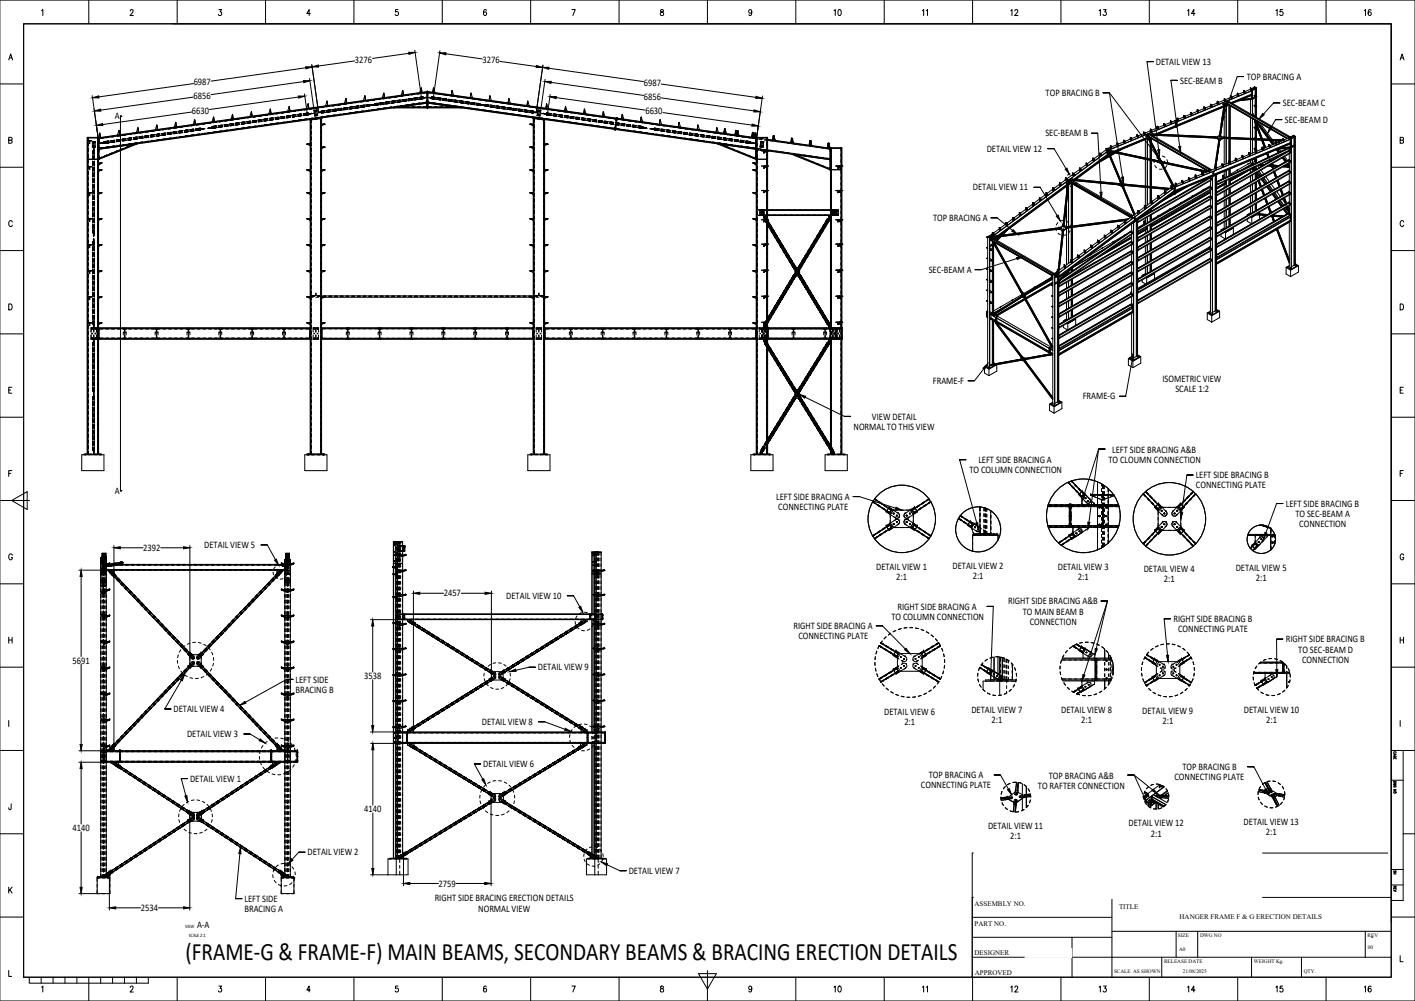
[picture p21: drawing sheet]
<svg xmlns="http://www.w3.org/2000/svg" width="1189mm" height="841mm" viewBox="0 0 1189 841" stroke-linecap="round" stroke-linejoin="round" font-family="sans-serif">
<defs><g id="words">
<text font-size="21" x="156" y="806">(FRAME-G &amp; FRAME-F) MAIN BEAMS, SECONDARY BEAMS &amp; BRACING ERECTION DETAILS</text>
<g font-size="8.4">
<text x="298" y="53">3276</text>
<text x="405" y="53">3276</text>
<text x="971" y="55">DETAIL VIEW 13</text>
<text x="163" y="72">6987</text>
<text x="992" y="70">SEC-BEAM B</text>
<text x="1047" y="67">TOP BRACING A</text>
<text x="541" y="72">6987</text>
<text x="163" y="83">6856</text>
<text x="541" y="84">6856</text>
<text x="879" y="81">TOP BRACING B</text>
<text x="1078" y="89">SEC-BEAM C</text>
<text x="161" y="96">6630</text>
<text x="97" y="100">A</text>
<text x="542" y="96">6630</text>
<text x="1079" y="103">SEC-BEAM D</text>
<text x="878" y="115">SEC-BEAM B</text>
<text x="829" y="128">DETAIL VIEW 12</text>
<text x="817" y="160">DETAIL VIEW 11</text>
<text x="784" y="186">TOP BRACING A</text>
<text x="780" y="229">SEC-BEAM A</text>
<text x="784" y="323">FRAME-F</text>
<text x="977" y="321">ISOMETRIC VIEW</text>
<text x="988" y="329">SCALE 1:2</text>
<text x="910" y="336">FRAME-G</text>
<text x="733" y="352">VIEW DETAIL</text>
<text x="717" y="361">NORMAL TO THIS VIEW</text>
<text x="935" y="380">LEFT SIDE BRACING A&amp;B</text>
<text x="822" y="389">LEFT SIDE BRACING A</text>
<text x="931" y="389">TO CLOUMN CONNECTION</text>
<text x="814" y="398">TO COLUMN CONNECTION</text>
<text x="1005" y="402">LEFT SIDE BRACING B</text>
<text x="1005" y="410">CONNECTING PLATE</text>
<text x="97" y="415">A</text>
<text x="652" y="420">LEFT SIDE BRACING A</text>
<text x="1080" y="426">LEFT SIDE BRACING B</text>
<text x="654" y="429">CONNECTING PLATE</text>
<text x="1088" y="434">TO SEC-BEAM A</text>
<text x="1092" y="443">CONNECTION</text>
<text x="172" y="460">DETAIL VIEW 5</text>
<text x="120" y="463">2392</text>
<text x="736" y="479">DETAIL VIEW 1</text>
<text x="800" y="478">DETAIL VIEW 2</text>
<text x="889" y="479">DETAIL VIEW 3</text>
<text x="1038" y="479">DETAIL VIEW 5</text>
<text x="961" y="481">DETAIL VIEW 4</text>
<text x="753" y="487">2:1</text>
<text x="817" y="487">2:1</text>
<text x="906" y="487">2:1</text>
<text x="978" y="489">2:1</text>
<text x="1055" y="488">2:1</text>
<text x="373" y="501">2457</text>
<text x="425" y="503">DETAIL VIEW 10</text>
<text x="847" y="508">RIGHT SIDE BRACING A&amp;B</text>
<text x="754" y="512">RIGHT SIDE BRACING A</text>
<text x="749" y="521">TO COLUMN CONNECTION</text>
<text x="859" y="516">TO MAIN BEAM B</text>
<text x="865" y="525">CONNECTION</text>
<text x="986" y="523">RIGHT SIDE BRACING B</text>
<text x="667" y="529">RIGHT SIDE BRACING A</text>
<text x="990" y="531">CONNECTING PLATE</text>
<text x="671" y="537">CONNECTING PLATE</text>
<text x="1080" y="540">RIGHT SIDE BRACING B</text>
<text x="1091" y="548">TO SEC-BEAM D</text>
<text x="61" y="558">5691</text>
<text x="1094" y="557">CONNECTION</text>
<text x="452" y="563">DETAIL VIEW 9</text>
<text x="248" y="573">LEFT SIDE</text>
<text x="306" y="570">3538</text>
<text x="248" y="582">BRACING B</text>
<text x="146" y="598">DETAIL VIEW 4</text>
<text x="816" y="599">DETAIL VIEW 7</text>
<text x="892" y="599">DETAIL VIEW 8</text>
<text x="960" y="600">DETAIL VIEW 9</text>
<text x="1045" y="599">DETAIL VIEW 10</text>
<text x="743" y="600">DETAIL VIEW 6</text>
<text x="405" y="609">DETAIL VIEW 8</text>
<text x="760" y="609">2:1</text>
<text x="833" y="607">2:1</text>
<text x="909" y="608">2:1</text>
<text x="977" y="609">2:1</text>
<text x="1064" y="607">2:1</text>
<text x="157" y="619">DETAIL VIEW 3</text>
<text x="406" y="645">DETAIL VIEW 6</text>
<text x="993" y="647">TOP BRACING B</text>
<text x="780" y="654">TOP BRACING A</text>
<text x="160" y="657">DETAIL VIEW 1</text>
<text x="881" y="654">TOP BRACING A&amp;B</text>
<text x="987" y="656">CONNECTING PLATE</text>
<text x="774" y="662">CONNECTING PLATE</text>
<text x="872" y="663">TO RAFTER CONNECTION</text>
<text x="306" y="682">4140</text>
<text x="948" y="694">DETAIL VIEW 12</text>
<text x="1045" y="693">DETAIL VIEW 13</text>
<text x="61" y="698">4140</text>
<text x="830" y="697">DETAIL VIEW 11</text>
<text x="1064" y="702">2:1</text>
<text x="849" y="705">2:1</text>
<text x="967" y="703">2:1</text>
<text x="258" y="719">DETAIL VIEW 2</text>
<text x="528" y="734">DETAIL VIEW 7</text>
<text x="369" y="745">2759</text>
<text x="205" y="758">LEFT SIDE</text>
<text x="365" y="757">RIGHT SIDE BRACING ERECTION DETAILS</text>
<text x="118" y="765">2534</text>
<text x="205" y="766">BRACING A</text>
<text x="402" y="766">NORMAL VIEW</text>
<text x="166" y="780">A-A</text>
</g>
<g font-size="5.9">
<text x="819" y="761">ASSEMBLY NO.</text>
<text x="940" y="764">TITLE</text>
<text x="991" y="772">HANGER FRAME F &amp; G ERECTION DETAILS</text>
<text x="819" y="778">PART NO.</text>
<text x="819" y="802">DESIGNER</text>
<text x="819" y="819">APPROVED</text>
</g>
<g font-size="4.4">
<text x="990" y="788">SIZE</text>
<text x="1008" y="788">DWG NO</text>
<text x="1149" y="788">REV</text>
<text x="1149" y="798">00</text>
<text x="991" y="799">A0</text>
<text x="978" y="809">RELEASE DATE</text>
<text x="1054" y="809">WEIGHT Kg.</text>
<text x="936" y="818">SCALE AS SHOWN</text>
<text x="994" y="818">21/08/2025</text>
<text x="1095" y="818">QTY.</text>
</g>
<g font-size="4.2">
<text x="156" y="780">VIEW</text>
<text x="159" y="788">SCALE 2:1</text>
</g>
</g></defs>
<g fill="#000" stroke="#000" stroke-width=".84">
<path d="M257 56h5l-5 2zM262 56l5-1 1 1zM343 44h6l-5 2zM369 44h6v2zM451 55l5 2h-6zM456 57l5-1v2zM255 68h5l-5 1zM458 68h5v2zM78 82l5-1v1zM79 93l5-1 1 1zM251 81h5l-5 1zM462 81h5v2z"/>
<path d="M634 92l5 2h-6zM635 81l5 2h-5zM1027 98h2l-3 5zM1061 95l1 2-4 3zM81 105l5-1v2zM632 104l5 2h-5zM1067 107l2 1-4 4zM972 133l2-1 2 5zM973 126h1v5zM990 123h2v5zM895 142l1-1 2 5zM942 149h2v5z"/>
<path d="M924 162l2-1-1 6zM851 193l4 4-5-3zM887 182l2-1 2 5zM854 216h6l-5 2zM826 309l4-3-3 4zM952 296v6l-1-1zM672 331l5 2-1 2zM910 416h2l-3 5zM753 426l5 3-6-1zM820 440l1-1 1 5zM914 439h2l-2 5zM992 431h2l-2 5z"/>
<path d="M96 460l5-1v2zM154 459l6 1-6 1zM1063 447l1 1-2 5zM231 471l1-1 2 5zM68 479l1 5h-2zM347 498h6v1zM408 498h5l-5 1zM486 510l2-1 2 5zM313 521l1 5h-2zM761 545l3 4-4-3zM920 545h2l-2 5zM980 551l2-1-1 6z"/>
<path d="M155 567l-2 5-1-1zM428 564l5-2 1 2zM832 564h1l-1 5zM910 567h2l-3 5zM1072 563h2l-1 5zM202 593l4-4 1 2zM312 610h2l-1 5zM475 612l5 3-6-1zM67 625h2l-1 6zM219 621l4 3-5-2zM313 625l1 5h-2zM68 640l1 6h-2z"/>
<path d="M405 655l1-1 2 5zM155 669l2-1 1 6zM847 664l1-1 2 5zM960 669h2l1 5zM969 663l4 4-5-3zM1063 664l1-1 2 5zM202 712v5h-1zM245 722l1 1-4 3zM312 730h2l-1 5zM505 724l5 2v1zM67 745h2l-1 6zM339 742l5-1v2z"/>
<path d="M407 741l6 1-6 1zM92 763l5-1v2zM154 762l5 1-5 1z"/>
<path d="M101 98h1zM101 98h1z"/>
<path d="M101 412h1zM101 412h1z"/>
</g>
<g fill="none" stroke="#000" stroke-width=".84">
<path d="M257 57l-80 11M262 54l6 41M298 51l-30 4M343 45l-30 4M349 42l5 41M370 43l-6 40M375 45l30 4M420 52l31 4M456 55l-5 40M461 57l80 12M964 52h5h-5l9 74M163 70l-80 11"/>
<path d="M255 69l-78 11M256 79l2 17M260 66l4 29M323 78v4h-2l1-3M323 79h-1M338 77l1 3h-2zM338 76l1 3zM338 76h.1M339 77h-1M339 78h.1M339 79h.1M343 80h-2"/>
<path d="M348 79l-2 1M353 79h-3M354 74v4h-1zM354 74h.1M354 74v3zM354 74v1M354 76h.1M354 77h.1M355 78h4l-276 39 4-1M359 78h.1M359 79h.1M359 77l-276 39h1v-4"/>
<path d="M359 77v14zM359 77l-276 39M359 77v14M359 77l276 39M359 77l277 39M363 78h-4l276 39-3-1M364 77h.1M364 76h.1M364 74v1M364 74h.1M364 74v3M364 74l1 4h-1z"/>
<path d="M365 79h3M375 80h2M379 79h.1M379 78h1M380 77h.1M380 76h.1M380 77l1 3h-2l1-4-1 3M380 77l-1 2M396 79h.1M396 78l-1 3zM396 79l1 3h-2zM458 67l-4 28"/>
<path d="M462 79l-2 17M463 69l78 11M556 71l79 11M984 67h5h-5l7 56M1039 80h1M1039 80l-4 1M1040 64h5h-5l-12 34M1040 79v1M1040 80h.1M1040 79h.1M1040 78v1M1040 78l-1 2"/>
<path d="M1045 77l-5 2M1045 77l1 1M1045 77h.1M1045 76l1 1M1045 76v1M1045 76h.1M1045 78h.1M1045 78h1M1046 78h.1M1046 77h.1M1046 77v1M1050 75l-4 2v1"/>
<path d="M1051 75h.1M1051 74v1M1051 74l-1 1 1 1M1051 74h.1M1051 76h.1M1051 75v1M1051 75l1 1M1051 79h1M1051 76v3M1051 79l-17 7M1052 79v1l-17 7M1052 76h.1"/>
<path d="M1052 76h-1M1052 79l-17 7M1052 76l-63 26M1052 75h-1M1052 75h.1M1052 79h.1M1052 77h.1M1052 75v1M1052 76v8M1052 76v21M1054 73h.1M1054 73l-3 2"/>
<path d="M1054 73l2 1M1054 73h1M1054 73v1M1055 73l-1 1M1055 80h.1M1055 80h-1M1055 74h.1M1055 75v5M1055 74l-3 1M1055 74h1M1055 74v6M1055 80l1 1"/>
<path d="M1056 74h-1l-3 1M1056 74l-4 2M1056 74v6M1056 74h.1M1056 74v7M77 80l6 41M101 98h1zM101 97v316M102 98h1M161 94l-75 11M162 82l-77 11M179 99l-1 3h2v-4v4"/>
<path d="M180 99h-1M195 97l1 3h-2zM195 96l1 3zM195 96h.1M196 97h-1M196 99h.1M211 94l-1 4h2l-1-4 1 3M211 94h.1M211 95h.1M212 96h.1M212 97h.1M224 100h-2h2"/>
<path d="M225 97h-3M225 100h-3M227 92l-1 4 2-1-1-3v3M227 92h.1M228 94h-1M229 99l-3 1M230 99l-4 1M231 99h3h-3M233 99h-2M234 95l-2 1M234 99h-2M235 100h-4"/>
<path d="M238 98h-2h3M238 99l-2 1 3-1M239 99l-3 1M243 90v3h-1zM243 97l-2 1M243 89h.1M243 89v4M243 90h.1M243 99h-2M243 92h.1M244 93h-1M244 97l-3 1"/>
<path d="M244 98l-3 1M248 96l-3 1M248 98h-2M248 93l-2 1M249 97h-4M249 98h-3M251 82l-75 10M253 96h-3M253 97l-3 1M253 93h-2M253 96h-2M254 97h-3"/>
<path d="M258 92h-3M258 95v1M258 95h.1M258 96h.1M258 96v1M258 97h-3M258 96h2M259 95h.1M259 95h-4h3M259 95v1M259 95h-1M259 88l-1 3h1v-4v3"/>
<path d="M259 95l-4 1 3-1M259 96l-1 1M259 96h.1M259 88h.1M259 96l-4 1M259 90h.1M259 96h1M260 95v1M260 95l-3 1h3M261 95v1M262 95h.1M262 95h-2"/>
<path d="M262 95l-2 1M262 100v1M262 95h1l-1 1M263 91l-3 1M263 99l-3 1M264 93l1 4M264 93h1l1 4h-1M265 94h-1M265 96h.1M265 99v1M266 99v1M266 93h.1"/>
<path d="M266 92l-1 1 1 4h1M266 92l-2 1M266 92l1 5M267 96h-1M267 97h-2M267 91h-2M267 99h-2M268 95l3-1zM268 94h1zM268 99v1M269 99v1M269 94v1"/>
<path d="M269 100l-8 1M269 100v282M270 94v1M270 99v283M270 99l-1 1M270 94h.1M270 94h-1M270 94h2h-2M270 95h.1M271 94h.1M271 93h.1M271 93l-1 1"/>
<path d="M271 93h-1M271 93v2M271 95h-1M272 93l-2 1M272 90h-2M272 98h-2M273 93h-2M273 93l-3 1M273 94l-3 1M275 85l-1 4h1v-4v3M275 85h.1M275 86h.1"/>
<path d="M275 87h.1M275 88h.1M275 94h3h-3M277 94h-3M277 89l-3 1M277 97l-3 1M278 92l-3 1M278 92l-4 1M278 94h-4M280 92h3h-4M281 92h-2M282 89h-3"/>
<path d="M282 97h-3M282 92h-2M283 93l-3 1M283 93l-4 1M286 88h-2M286 96h-2M287 91l-3 1 3-1M287 92l-2 1h2M287 92l-3 1h2M289 91l3-1-4 1M290 83l1 3-1 1zM291 83v3"/>
<path d="M291 83h.1M291 92h-3M291 87l-2 1M291 95l-2 1M291 85h.1M291 86h.1M292 92h-2M294 91h3l-3 1M296 87h-3M296 95h-3M297 90h-3M297 90h-4"/>
<path d="M297 91l-4 1M300 91h-2M301 86h-3M301 94h-3M301 89h-2M302 89l-4 1M302 90l-3 1M302 90l-4 1M304 89l2-1-3 1M305 85l-2 1M305 93l-2 1M306 88l-2 1"/>
<path d="M306 90h-2M306 90h-3M307 81l-2 3h2v-4v4M307 81h.1M307 83h.1M309 88v1M309 88h.1M309 89h.1M310 88l-2 1h2M310 88v1M310 85h-2M310 93h-2"/>
<path d="M310 88h.1M310 88h-2M310 88h-3M310 88l1 1M310 89h-3h2M311 89h-1M311 89h-2M311 88v1M311 89h.1M312 88v1M312 88h.1M312 88l-2 1"/>
<path d="M312 88h-2M313 88h4h-4M314 88h.1M315 88l-4 1M315 88h.1M315 84h-3M315 92h-3M315 87v1M315 87h.1M315 88v1M315 89h.1M316 88h.1"/>
<path d="M316 87h.1M316 87l1 1M316 88h-1M317 87h-2M318 87h-3M318 88h-3M320 83l-3 1M320 91l-3 1M322 86l-3 1M322 88h-3M323 86l-4 1M323 81h.1"/>
<path d="M323 87l-4 1h3M324 86l4-1-3 1M324 83h-2M324 91h-2M327 87h-3M328 87h-4M329 87l2-1-2 1M329 82h-2M329 90h-2M331 85h-2M332 85h-3M332 86l-3 1"/>
<path d="M333 90l-3 1h29M333 90h26M334 81l-3 1M334 89l-3 1M336 84l-3 1M336 90l23-3-276 38 29-4M336 90h-3M336 90h23M336 86h-2M337 84l-4 1M337 84h-2M337 85l-4 1"/>
<path d="M339 81h-3M339 89h-3M341 83l-3 1M341 85h-3M342 83l-4 1M342 85h-4h3M343 88h-2M345 83h-2h3h-2M345 83h-2M346 84l-3 1M347 84h-3M348 87l-2 1"/>
<path d="M350 82h-2M350 84h-2M351 82l-3 1M351 83l-3 1M353 87h-3M353 82h3zM354 82h-2M354 82v1M354 82h.1M354 83h1M354 82h4zM354 83h.1"/>
<path d="M355 82h.1M355 81v1M355 81l-3 1M355 81l-1 1M355 82v1M355 82l1 1M355 82h-3M355 83h-2M356 83h-1M356 83h-4M356 82h.1M357 82h.1"/>
<path d="M357 82h-2M359 85h.1M359 82h.1M359 88h.1M359 89h.1M359 86l277 39M359 90h27M359 90h23M359 86l276 39-3-1M359 86h4M359 86h2M360 82h4z"/>
<path d="M361 82h.1M361 82h2M362 82h.1M363 83h.1M363 83h3M363 82h2h-2M363 82h.1M363 83h2M363 82v1M363 81l3 1M364 83h.1M364 83h-1"/>
<path d="M364 82h.1M364 82v1M367 83l3 1M367 82l4 1M368 84h2M368 87h2M368 82h2M371 84h3M372 83h3M373 84l2 1M375 88h2M376 85h4h-2"/>
<path d="M376 83l4 1M377 85h3M378 80l2 1M381 85l4 1h-3M381 84h2M381 84l4 1M382 90l-23-3 278 39M382 90h4M382 84h3M384 89l3 1M386 90l2 1h-29M386 86l3 1"/>
<path d="M386 85h4M387 86l2 1M387 82h3M390 87h4M392 87h2M393 86l-2-1 3 1M394 86l-2-1 2 1M395 87l4 1h-2M395 81h.1M395 86l4 1M396 88h3M397 86h2"/>
<path d="M400 88h3M400 87h3M401 88l2 1M401 92h3M402 88h.1M402 88l5 1M402 88l6 1M402 87v1M403 88h-2h4M403 88h2M403 88h.1M403 89h.1"/>
<path d="M403 88v1M403 87h.1M403 87v1M404 88h.1M405 88h.1M406 88h.1M406 88h2M407 88v1M407 89h2M408 89l1 1M408 89h3M408 88v1"/>
<path d="M408 88h2M408 88h3M408 88h.1M408 85h2M408 88l2 1h-2M409 89h.1M409 88h.1M409 88v1M411 93h2M411 84h.1M411 83h.1M411 81h1"/>
<path d="M412 81l1 3h-2zM412 80l-1 4M412 90h3M412 90h2M412 88l4 1M416 90l4 1M417 90l2 1M417 89l3 1M417 89h2M418 86h2M418 94h2M418 91h2"/>
<path d="M421 86l2 1M421 91l4 1M421 90h4M422 90h2M424 91h-3l3 1M426 92h2M426 90l3 1M427 86h.1M427 85h.1M427 95l2 1M427 92h3M427 83h.1"/>
<path d="M427 83h1M427 83l2 4-2-1M427 83v3M428 83l-1 3M429 91l-3-1 4 1M430 88h3M431 92l3 1-3-1M431 93h2M431 91l4 1M431 91h2M435 93l4 1M436 93l2 1"/>
<path d="M436 92h2M438 92h-2h3M440 94h4M440 92l4 1M441 92l2 1M442 94h2M443 94h-3h3M443 88h.1M443 87h.1M443 86h.1M443 85h.1M443 85v3l1-3 1 4h-2z"/>
<path d="M444 98h2M445 94l3 1M445 93l3 1M445 93h2M446 94h2zM447 95h.1M447 94l4 1zM447 95h1M447 93v2M447 93h.1M447 93h1M448 94h-1"/>
<path d="M448 99l10 2zM448 95h.1M448 93v1M448 94h.1M448 94v1M448 94h2M448 99v283M448 99l1 1v282M449 94v1M449 99v1M450 94v1zM450 99v1"/>
<path d="M451 91h2M451 97h3M452 96h.1M452 92l2 1M452 92l-1 5M452 93h.1M453 99l-1 1M453 93h.1M453 93l-1 4h-1M453 99v1M453 96h1M453 93v4h1"/>
<path d="M453 99h3M453 94h1M454 93v4M456 100v1M456 95h-1l1 1M456 95h1M457 95l1 1M457 95h1M457 95h-1M457 95h.1M457 95v1M458 95l3 1h-3"/>
<path d="M458 95v1M459 96h1M459 90h.1M459 88h.1M459 96v1M459 96l4 1M459 96h.1M459 87v3zM459 96l1 1M459 88l1 3h-1zM459 95v1M459 95h1"/>
<path d="M459 95h.1M459 95h4M460 97h3M460 96v1M460 96h.1M460 95h.1M460 95l3 1-4-1M460 95v2M464 92l2 1M465 97h2M465 96h2M465 96h3"/>
<path d="M465 97l3 1M466 96h2M467 82l75 11M469 98h4h-3M469 97h4M470 96l3 1M474 98l3 1M474 97l4 1M475 93h.1M475 92h.1M475 99h2M475 90h.1"/>
<path d="M475 89h.1M475 89v4M475 97h2M475 89v4h1l-1-3v3M479 99l3 1M479 98h3M480 98h2M482 100l-2-1 2 1M484 100h3M484 99h2M484 95l3 1M485 99h2"/>
<path d="M488 99l4 1M489 99h3M491 94h.1M491 92h.1M491 92v3zM491 92l1 4-1-1zM493 100h4M494 97h2M494 100h2M497 97h2M506 98l3 1M506 97h1"/>
<path d="M506 96h1M507 95h.1M507 94h.1M507 94v3zM507 94l1 4h-2l1-1M507 94v3M518 99l-1 9M518 99v1M518 99v2M522 99h.1M522 99h1M523 97h.1"/>
<path d="M523 96h.1M523 96l-1 3zM523 97l1 3h-2zM539 99h.1M539 98l-1 4h2l-1-3M539 99l-1 2M556 82l77 11M557 95l75 10M641 81l-6 40M989 99l1 1M989 99v2M989 100h.1"/>
<path d="M990 100h.1M990 100v1M994 98l2 1M994 98l-4 2M995 97l1 1M995 97l-1 1M995 98h.1M995 97h.1M995 99h.1M995 98v1M995 98h1M996 98h.1"/>
<path d="M996 99h.1M996 98v1M1000 96l1 1M1000 96l-4 2M1000 95h1M1000 95v1M1000 96h.1M1000 95h.1M1001 95h.1M1001 97h.1M1001 96v1M1001 96h.1"/>
<path d="M1001 95v2M1006 94h1M1006 94l-5 1M1006 92l1 1M1006 92v2M1006 93v1M1006 93h.1M1006 94h.1M1006 92h.1M1007 94h.1M1007 93h.1M1007 93v1"/>
<path d="M1011 91l1 1M1011 91l-4 2M1011 90l2 1M1011 90v1M1011 91h1M1012 91h.1M1012 90h.1M1012 92h.1M1013 91l-1 1M1013 91h.1M1017 89l1 1M1017 89l-4 2"/>
<path d="M1017 89h.1M1017 88h1M1017 88v1M1017 88h.1M1017 90h1M1018 89v1M1018 89h.1M1018 88h.1M1018 90h.1M1018 88v2M1023 87h1M1023 87l-5 1"/>
<path d="M1023 86h.1M1023 85l1 1M1023 85v2M1023 87h.1M1023 85h.1M1023 86v1M1023 86h1M1024 87h.1M1024 86h.1M1024 86v1M1027 87l1 1zM1028 90l-55 23"/>
<path d="M1028 88l1 1M1028 89l-40 17M1028 88h1M1028 88h.1M1028 89l-40 16M1028 84l1 1M1028 84l-4 2M1029 88h-1M1029 88h.1M1029 88l-4 25M1029 93v22M1029 84h.1"/>
<path d="M1029 83l1 1M1029 83l-1 1M1029 83h.1M1029 87h.1M1029 85h.1M1029 84v1M1029 88l-4 26M1029 89l-4 25M1029 88v1M1029 87h-1l-3 27M1029 87v2M1029 87v1"/>
<path d="M1029 87h-2M1030 84v1M1030 84l-1 1M1030 84h.1M1030 85h-1M1030 85h.1M1030 89h.1M1030 89v26M1030 88h.1M1031 87l51 29M1031 87h.1M1031 85h.1"/>
<path d="M1031 85v2M1031 85l52 30M1031 85v1M1031 88h-2M1031 88h.1M1031 88h1M1032 88h.1M1032 88l-3 1M1032 85h-1M1032 85l52 30M1032 88l-2 1M1032 88l-3 2"/>
<path d="M1033 88v27M1033 89v27M1034 89v27M1034 82l-4 2M1034 82l1 1M1034 82h.1M1034 81h1M1034 81v1M1034 81h.1M1034 83h.1M1034 82v1M1035 82h.1"/>
<path d="M1035 83h-1M1035 81h.1M1035 83h.1M1035 81v2M1041 85h.1M1051 84v12M1051 99v17M1051 83h1M1051 80v3M1051 83h-7M1052 83l-11 2M1052 83l-10 1"/>
<path d="M1052 80h.1M1052 82v1M1052 82h.1M1052 83h.1M1052 83v1M1052 100v16M1052 97h.1M1052 96h1l1 1M1054 80v1M1054 89v1M1054 80h.1M1054 89h.1"/>
<path d="M1054 97h-1M1054 97h.1M1054 97h-1h1M1054 97l1 1M1054 81l-2 1M1054 81h.1M1054 81h1M1054 89h1M1054 90h.1M1055 81h-1M1055 89h-1M1055 89h.1"/>
<path d="M1055 88h.1M1055 88l-1 1M1055 82v6M1055 90v8M1055 88l1 1M1055 81h1l-4 3M1056 81h.1M1056 89h.1M1055 89h1M1055 81h.1M1056 81v8M1056 89v9"/>
<path d="M1056 89h-1M1056 89v10M1056 81h-2M1056 89l-2 1M1070 86h5h-5l-8 10M74 116h8M74 115v267M74 118h3zM74 118h.1M74 116h.1M75 119h.1M75 118v2v-2"/>
<path d="M76 118h.1M77 118h.1M78 119h1v4M78 119h2v5h-2zM78 120h.1M79 120h1M80 119h-1v4M82 116h.1M82 115v267M82 118h1M82 119h1M82 117h1"/>
<path d="M83 115v267M83 115h-10v267M83 115v19M84 112l-1 3M84 112v3M84 112h.1M84 114h.1M84 115h.1M86 120h.1M86 120h4l-7 1M86 120h-1M87 120h.1"/>
<path d="M87 119l1 1M88 119h.1M88 119v2M88 119h1M88 120l-5 1M89 119v1M89 120h.1M91 118l-4 1M91 115l-2 1M92 119h-5M92 120h-3M92 120h-4"/>
<path d="M96 118h-2M96 115h-2M96 118h-3M96 119l-2 1M96 119l-3 1M100 110v3h-1zM100 110l1 3zM100 110h.1M100 112h.1M101 117h-2M101 114h-2M101 117l-3 1"/>
<path d="M101 117l-2 1M101 118l-3 1h3M106 116l-4 1M106 113l-3 1M106 118h-3M108 116h3h-4M108 117h3l-4 1M110 113h-2M111 117l-3 1M115 115l-3 1M115 112h-2M115 117h-2"/>
<path d="M115 116l-3 1M116 108l-1 3h1v-4v3M116 108h.1M116 110h.1M120 111l-2 1M120 119l-2 1M120 115h-2M120 115h-3M120 116h-2M120 116h-3h2M124 114h-3M125 111h-3"/>
<path d="M125 119h-3M125 114h-3M125 115l-2 1M125 115l-3 1M129 113h-2M129 110h-2M129 118h-2M130 113l-4 1M130 115h-4M130 114l-4 1M132 106l-1 3h1v-4v3M132 105h.1"/>
<path d="M132 106h.1M132 107v1M132 108h.1M134 112l-2 1M134 109l-2 1M134 117l-2 1M134 113h-3M134 114h-2M135 114h-4M137 112h2h-3M139 117h-2M139 113l-2 1"/>
<path d="M139 113l-3 1M141 112l3-1-4 1M143 113h-2M144 111h-3M144 116h-3M144 113h-2h2M144 112l-2 1M146 111h3h-4M147 103l1 4h-1zM148 103v3zM148 103h.1M148 105h.1"/>
<path d="M148 106h.1M148 110l-2 1M148 107l-2 1M148 115l-2 1M149 112h-3M149 112h-4M153 110h-2M153 110h-3M153 111l-2 1M153 111l-3 1M158 109h-2M158 106h-2"/>
<path d="M158 109l-3 1 2-1M158 111h-2M158 110l-3 1M163 108l-3 1M163 109h-4M163 110h-3h3h-2M164 101v3l-2 1 2-4M164 101h.1M164 103h.1M164 104h.1M167 108v1M167 108h.1"/>
<path d="M167 109h.1M167 109h1M167 108l-1 1h1M168 109h1M168 108h.1M168 108v1M168 108h-4h3M168 109l-3 1M168 109l-4 1M169 108v1M170 108h.1M170 108v1"/>
<path d="M171 108h-4M171 108h.1M172 108l-5 1M172 108l-3 1M172 112h-2M176 107l-1 1M176 107v1M176 107l1 1M177 107h.1M177 107v1M178 107l-4 1M178 107l-3 1"/>
<path d="M178 107h.1M178 106v2M178 106h.1M178 108l3-1zM178 108h.1M179 107h-1M179 106h.1M179 107h2h-2M179 107h.1M179 107h-3M179 107l-4 1 1-1M179 106v2"/>
<path d="M179 108h.1M180 101h.1M182 103h-3M182 111h-3M182 106h-4M182 107l-4 1M186 105l-2 1 3-1M186 107h-2M187 106l-3 1h2M191 105h-3M191 104l-3 1h3M191 106h-2"/>
<path d="M191 101l-2 1M192 105h-4M192 106h-4M196 104h-3M197 105l-4 1M198 105l3-1-3 1M199 104l2-1-3 1M200 103l-2 1M201 105h-3M204 104h2h-3M205 102l-2 1M205 104h-2"/>
<path d="M206 103h-3M210 102h-3h4h-3M211 103l-3 1 2-1M212 101h3l-2 1M215 106h-2M216 102l-4 1M218 102h2h-3M219 100l-2 1M220 102h-3M220 101h-3M225 105h-3M225 101l-3 1 2-1"/>
<path d="M229 101h-2M230 100l-4 1h3M234 100h-3M248 101l-2 1M253 101h-2M258 100h-3M260 100l10-1zM261 101v281M261 101h.1M270 104h3h-3M272 104h.1M273 104l-3 2"/>
<path d="M446 104l2 2M446 104h.1M448 104h-3h3M457 101v281M457 101l1 281M460 100h3M487 104h2M488 100l4 1h-3M489 101h3M493 101l3 1-2-1M494 105h2M498 101h3"/>
<path d="M499 102h2M499 100l2 1M500 102h-2h3M503 102l3 1M503 106h3M503 103h3M504 101h2M505 102l-2-1 3 1M507 103l4 1-3-1M508 103l3 1M508 102h3M510 102h-2h3"/>
<path d="M512 104h3M512 103h4M513 104h2M513 102l3 1M515 108h2M517 108v1M517 107h.1M517 104l3 1M517 104h1M517 108h4M518 101h.1M518 103l-1 2"/>
<path d="M518 105h2M518 103l2 1-3-1 3 1M518 100l-1 8M518 100l3 1M522 105l3 1M522 104h3M523 105l2 1M523 104h2M523 109h2M526 106h4M526 105h4M527 109l2 1"/>
<path d="M527 101l4 1M527 106h3M527 104l3 1h-3M528 105h2M531 106l3 1M531 105l4 1M532 107h2M532 105l3 1M532 110h3M536 107l4 1M536 106h4M536 103h4"/>
<path d="M536 111h3M537 107l3 1M537 106h3M537 111h3M538 101h.1M539 106v2M539 107l4 1M539 107h4M539 107h-1h1M539 107h.1M539 106h.1M539 107h2"/>
<path d="M540 108h.1M540 106h.1M540 106v2M540 107h.1M541 107l3 1M541 107v1M541 107h.1M541 111l3 1M542 107v1M542 104h3M543 107v1M546 112h2"/>
<path d="M546 108l5 1M547 112h2M547 108h.1M547 108h4M548 108h.1M548 108v1M549 108h.1M549 108v1M550 109h.1M550 109l4 1M550 109l3 1M550 108h4"/>
<path d="M550 108v1M550 108h.1M550 108h3M551 113h3M551 109h.1M551 108l1 1h-1M551 108v1M551 108h.1M554 104h.1M554 103h.1M554 101h1M555 101l1 4-2-1"/>
<path d="M555 101l-1 3M555 110h3h-3M555 109h4M555 113l4 1M555 108l3 1M556 113l3 1M560 110l3 1M560 111h2M560 109l3 1M560 114h3h-2M560 106l4 1M560 109h3"/>
<path d="M561 109l2 1M565 111l3 1M565 111l2 1M565 110h3M565 115h3M565 110h2M566 115h2M569 112h4M570 112h2M570 107l3 1M570 115l2 1M570 110l2 1"/>
<path d="M570 106h.1M570 105h.1M570 103h.1M570 103h1M570 103v4h2l-1-4-1 3M570 115l3 1M572 111h-2h3M574 112l3 1M574 113h3h-3M574 111l4 1M574 116h4M574 111l3 1-3-1"/>
<path d="M575 113h3M576 108l2 1M579 113l3 1M579 113l2 1M579 112h3M579 117h3M580 117h2M584 114h2M584 109l4 1M584 117l3 1h-2M585 114h2h-3h2M585 110h3"/>
<path d="M586 108h.1M586 107v1M586 106h.1M586 105h.1M586 105v3zM586 106l2 3h-2v-1M586 106v2M586 113h-2h3M588 114l4 1M589 115h2M589 113l3 1M589 118h3"/>
<path d="M589 113l2 1M589 115h3M590 110l2 1M593 115l4 1M593 115l3 1M593 114h3M593 111h4M593 119h4M594 119h3M594 114h3M598 116h3h-2M598 116h2"/>
<path d="M598 115h4M598 111l4 1M598 119l3 1M598 115h3M599 119l2 1M602 110h.1M602 108h.1M602 107v3zM602 108l1 3h-1zM603 116l3 1M603 117h2M603 112l4 1-3-1"/>
<path d="M603 115l3 1M608 117l2 1M608 113h3M608 111h.1M608 111h1M609 111h.1M609 112h1M609 109h.1M609 108l-1 3M609 109v3M609 108v4M609 109l1 3"/>
<path d="M609 109v-1l-1 3M609 109v2h-1M610 117h-3l4 1M610 112h.1M610 116h-2h3M612 118h4M612 118h3M612 113l4 1M613 116l2 1h-3M614 114h2M615 117h-3h4M617 118l3 1h-3h2"/>
<path d="M617 117l2 1M617 117l4 1M617 114l4 1-2-1M617 117l3 1M618 112h.1M618 113h.1M618 110h.1M618 109v1M618 109v4M618 110v3M619 112h.1M619 110h.1"/>
<path d="M619 110v3M619 112v1M620 110h.1M620 110l-1 3M620 110l-1 3-1-3v3M620 110l1 3M620 110v3M620 110h-1v3M620 110v3h-1M621 114h.1M621 113h.1M621 113v1"/>
<path d="M622 119l3 1M622 119l2 1M622 118h3M622 115h4M624 118h-2h2M626 120h5M627 119h4M627 115l3 1M627 118l3 1M628 116h2M630 120h.1M630 119l-1 1"/>
<path d="M630 119h1M630 119h.1M631 119h.1M631 119l-1 1M631 119v1M631 120h.1M632 115h.1M632 120h.1M632 114h.1M632 111l1 1v3h-1zM632 112h.1M633 112h-1"/>
<path d="M633 114h.1M633 116l2 1M633 112l-1 3M633 112h.1M633 112v3M633 115h.1M634 115h.1M634 114v1M634 114h.1M634 112h.1M634 114h1M634 112h1"/>
<path d="M634 112v3M634 115h1M635 112h-1M635 114l-1 1M635 112h.1M635 114h.1M635 114v1M635 113h.1M635 112l-1 4 1-4M635 112v1M635 112l-1 3M635 112l1 3"/>
<path d="M635 112v3h-1M635 118h1M635 119h1M635 117h1M635 116h1M635 115v267M636 116h9M636 115v267M636 115v1M636 116h-1M637 104l-2 17M638 117h2"/>
<path d="M639 116l2 1M639 117h2M639 119h1M639 119v4l2 1M639 119h3M639 119h.1M640 119v4M642 119h-2M642 119l-1 5M642 118l55 7h-2M644 117l53 8M644 117l53 7"/>
<path d="M644 116h.1M644 115v267M645 115v267M647 118l2 1M649 117h1M649 116v1M649 116h1M649 117h.1M650 117h.1M650 116v1M650 115h.1M650 114h.1"/>
<path d="M650 114l-1 3M650 114h1l-1 1M650 114v1M650 115v3h1M650 115l1 3M650 114v3M650 115v2h-1M651 118h.1M657 120h2M664 119h1M665 119h.1M665 116h.1"/>
<path d="M665 117h.1M665 116l-1 3M665 116h1v3h-1M665 116v1M665 119h1M666 119h-1M666 117h.1M666 117l1 3M666 117l-1 3M666 116l-1 3M667 120h.1M680 118v3"/>
<path d="M681 119h.1M681 119l-1 3M681 119l1 3M681 118v4M922 112h-5h5l3 50M944 119l1 1M944 119l-4 2M944 118l1 1M944 118v1M944 119h.1M944 118h.1M944 120h1"/>
<path d="M945 120h.1M945 119h.1M945 119v1M950 117l-5 2M950 117l1 1M950 116h1M950 116v1M950 117h.1M950 116h.1M950 118h.1M950 117v1M950 117h1"/>
<path d="M951 117h.1M951 116h.1M951 118h.1M951 116v2M955 115h1M955 115l-4 1M955 113l1 1M955 113v2M955 114v1M955 114h.1M955 113h.1M955 115h.1"/>
<path d="M955 114h1M956 115h.1M956 114h.1M956 114v1M961 112l-5 2M961 112l1 1M961 111l1 1M961 111v1M961 112h.1M961 111h.1M961 113h.1M962 113h.1"/>
<path d="M962 112h.1M962 113h-1M962 112v1M962 117v16M963 114l1 1M963 114h.1M964 114h.1M964 114h1M964 114v2M964 114v1M964 117v16M964 117l1-1-28 11"/>
<path d="M964 115h.1M964 116h.1M964 115l10 19M964 115l-28 12M964 115v1M964 116l-28 11M964 114h-1M965 113h.1M965 113l-1 1M965 114h.1M965 113l52 30M965 116l-1 1"/>
<path d="M965 113l1-1 52 31M965 114v1M965 114l50 30M965 114l50 29M965 115l10 19M965 115h-1M965 113v1M965 115l50 29M965 115h.1M965 116h.1M965 112v1M966 116h-1"/>
<path d="M966 116v1M966 119v15M966 110l2 1M966 110l-4 2M967 110h.1M967 109h1M967 109l-1 1M967 116v2M967 109h.1M967 113h.1M967 111h.1M967 113h2"/>
<path d="M967 116v3M967 110v1M968 113h.1M968 111h.1M968 109v2M968 109h.1M968 113l-1-1v1h2M968 113h-1h2M969 113v1M969 114h-1M969 114h.1M969 114l52 2"/>
<path d="M969 113h.1M969 114l54 2M969 113l52 2M970 114h-1M971 114h-2M972 108h1M972 108l-4 1M972 107h.1M972 106l1 1M972 106v2M972 108h.1M972 106h.1"/>
<path d="M973 108h.1M973 107h.1M973 107v1M978 105l-5 2M978 105l1 1M978 104l1 1M978 104v1M978 105h.1M978 104h.1M978 106h.1M978 105v1M978 106h1"/>
<path d="M979 105h.1M979 106h.1M979 105v1M983 103l1 1M983 103l-4 2M983 102h1M983 102v1M983 103h1M983 103h.1M983 102h.1M984 103h.1M984 102h.1"/>
<path d="M984 104h.1M984 103v1M984 102v2M985 102h-1M985 102l-1 2M987 101l-2 1M987 101l2 1M987 101h.1M987 101l2 1-1 5M987 106h1M987 106l-16 7M988 106v1"/>
<path d="M988 106l-17 7M988 103l-1 3M988 106h.1M988 105v1M988 104h.1M988 103h.1M988 107h.1M989 102l-56 24M989 101h1M989 101h-2M989 102h.1M989 102l-1 5"/>
<path d="M989 100v1M989 101h.1M990 101h.1M990 101h-1M1020 116h.1M1020 116h3M1021 116h.1M1021 115h.1M1021 115l2 1M1021 115v1M1022 116l2 1zM1022 115h.1"/>
<path d="M1023 115v1M1023 115h.1M1023 116h.1M1024 118h1M1024 117h.1M1024 117l-4 25M1024 117h1M1024 115h1M1024 115h.1M1024 114l-2 1M1025 117h.1M1025 114h.1"/>
<path d="M1025 113l-1 2M1025 113v1M1025 113l1 1M1025 115h.1M1025 117l-4 23M1025 118l-4 22M1025 118h.1M1025 117l-1-1v2M1025 117v1M1026 114l2 1M1026 114l-1 1M1026 114h.1"/>
<path d="M1026 116h1M1026 116h.1M1027 116h.1M1027 116h2M1027 116h1M1028 116h.1M1028 116l-3 1M1028 115l-2 1M1028 115h.1M1028 116l46 2M1028 115v1M1028 115l50 3"/>
<path d="M1028 116l50 2-3 1M1029 116v22M1029 116h.1M1030 116v22M1033 116v19M1033 117v19M1034 117v19M1051 117v12M1052 117v12M1054 116h.1M1054 107v1M1054 107h.1"/>
<path d="M1054 101l12 16M1054 101h.1M1054 101l1 1M1054 103h.1M1054 108h.1M1054 103l6 14M1054 108h1M1055 102h.1M1055 102l5 15M1055 102l-1 1M1055 108h-1M1055 108h.1"/>
<path d="M1055 116h.1M1055 116h-1M1055 107h.1M1055 107h-1M1055 103v4M1055 108v8M1055 117v7M1055 102v1v-1M1055 101l11 16M1055 104v3M1055 118v6M1055 116l1 1"/>
<path d="M1055 107l1 1M1055 101l12 16M1055 102l6 15M1056 116h.1M1055 116h1M1055 107v1M1055 116v1M1056 103h.1M1056 106v1M1056 108v8M1056 118v7M1056 107h-1"/>
<path d="M1056 107v1M1056 116v1M1056 108h.1M1056 108h-1M1056 108h-2M1056 102l11 15M1059 103l10 14M1060 118l3 6M1061 118l2 6M1067 118l2 4M1067 118l3 3-3-3M1068 118l2 3"/>
<path d="M1070 118l1 3M1072 119l1 1M1072 119l-1 1 2 1M1072 119h.1M1072 101h5h-5l-4 6M1072 119v1M1072 120h.1M1072 120h1M1073 120h.1M1073 120v1M1074 120h-1M1074 119h.1"/>
<path d="M1074 118l1 1M1074 119v1M1074 118v1l1 1M1074 118h.1M1074 118v1M1074 120h.1M1075 118h2h-2M1075 120h.1M1075 119h.1M1075 119v1M1078 118h.1M1078 117h1"/>
<path d="M1078 117v1l1 1M1078 116v1M1078 117h.1M1078 118v1M1079 117h.1M1079 119h.1M1079 117v2M1079 118h.1M1082 116l1 1M1083 116l-4 2M1083 116h.1M1083 115h.1"/>
<path d="M1083 115l-1 1M1083 117h.1M1083 116v1M1083 115v1M1083 117v-1l2 1-98 40M1083 115v2M1083 116h1M1084 116h.1M1084 115v1M1084 120h.1M1084 117v3M1084 120l-97 40"/>
<path d="M1084 115h.1M1084 115h-1M1085 120h.1M1084 118h.1M1084 117h1M1084 117h.1M1084 116h1M1085 118h.1M1085 117h.1M1085 117v7M1085 117l-2-1 2 1M1085 116v109"/>
<path d="M1085 116v1M1087 114h.1M1087 114l-4 2M1087 114l1 1M1087 114l-3 2M1087 114h1M1087 115v7M1088 114v1M1088 114h.1M1088 115v7M1088 115l-3 2M1088 115v108"/>
<path d="M1088 115h.1M74 134h8M74 134h.1M75 120h.1M78 123l2 1M78 128h.1M78 132v2M78 136v3M78 123h.1M78 127h.1M78 127v2M78 127h1"/>
<path d="M78 131v3M78 135v4M79 124h.1M79 127h.1M79 126h.1M79 125h.1M79 124v5v-5M79 124v4M79 127v2M79 131v3M79 135v4M79 128h-1"/>
<path d="M79 128h.1M79 123h1M79 132v2M79 136v3M82 134h.1M82 132h1M82 124h1M82 127h1M82 126h1M83 137h3zM85 137h.1M85 120h.1"/>
<path d="M85 137l-2 1M85 120h1M87 124l-4 1 276-39-276 39M88 120v1M89 120l-1 1M90 130l-2 1M91 123l-2 1M94 129h-2M96 123h-2M99 127l-2 1M101 122h-2M103 125l-2 1"/>
<path d="M106 121l-3 1M108 123l-3 1M110 121h-2M112 121l-29 12M112 121l-2 1M114 121l-31 13M114 121h-2M115 121l-32 13M115 121h.1M115 121h-1M115 120h-2M258 121h.1"/>
<path d="M258 121h3M258 121l3 1M259 121h.1M261 121h.1M261 122h.1M261 121h-3M270 123h3l-3 1M270 124h.1M272 123v1M273 123l-3 2M446 123l2 2M446 123v1"/>
<path d="M448 124h.1M448 123h-3l3 1M458 122h.1M458 121h.1M458 121h3M459 121h.1M460 121h.1M460 121l-2 1M460 121h-2M461 121h.1M603 120l3 1M603 121h1"/>
<path d="M603 121h.1M603 121l32 13M604 121l31 13M604 121h2M606 121l29 12-2-1M606 121l2 1M608 121h3h-3M611 123l2 1M612 121l3 1M613 121l3 1M615 125l2 1M617 122h3"/>
<path d="M622 123h2M623 123h2M624 129h2M627 120l3 1M627 123l3 1h-2M628 130l3 1M629 120h1M630 120v1M631 120l-1 1M631 120h-1h1M632 124l3 1M632 137h3z"/>
<path d="M633 120h.1M633 137l2 1M633 137h.1M633 120h-5h5M634 120l1 1M634 137h.1M635 132h1M635 124h1M635 127h1M635 126h1M635 121h-1M635 137v1"/>
<path d="M635 125l1 1M635 134v-19h10v267M635 126h4M636 134h9M636 134h.1M637 125v1M637 125h2h-2M639 123l2 1M639 126h2M639 126l6 1M640 126h.1M640 127h6z"/>
<path d="M640 139l6 1zM642 140h.1M642 127v2M642 140v1M642 126l55 7h-3M642 126h2M642 127h.1M643 127h.1M643 139v1M643 126v1M644 127l53 7M644 140h.1"/>
<path d="M644 127h.1M644 134h.1M644 127l-2 2M644 140l-2 1M645 127h-1v-1l53 8M645 127h.1M645 139v1M670 130h3M671 131l-3-1 29 12-2-1M673 132l2 1M677 134l3 1M680 121h.1"/>
<path d="M680 121v-3h2l-1 4M680 121l1 1M680 123h3M681 121h.1M682 135l2 1M682 122h.1M686 137l2 1M690 124l2 1M691 139l2 1M695 124h2M695 123h1zM696 123h.1"/>
<path d="M696 121h.1M696 120l-1 4M696 121h1M696 121v3M697 121h.1M697 121v3M697 121h-1M697 121l-1 3M697 121l-1-1-1 4M697 124h.1M697 135h1M697 126h1"/>
<path d="M697 127h1M697 124h10v258M697 124l1 19M697 136h1M697 133h1M697 132h1M698 124v55M698 125h9M698 124v153M698 124h9M699 124v56M699 124v1"/>
<path d="M702 139l6 1zM703 139v1M704 139v1M704 140h.1M704 140v1l2-1M704 140l2 1M705 140h-1M705 139v1M706 139v1M706 140v1M706 140h.1M706 124v1"/>
<path d="M707 124v258M707 139v1M886 125h-6h6l10 17M913 137l1 1M913 137v1M913 139h.1M913 138l-5 4M913 137h.1M913 138h.1M913 138v1M913 139h1M913 138h1"/>
<path d="M913 138l1 1M914 139h.1M914 138h.1M914 139h-1M914 138v1M918 133l1 1M918 133v1M918 133h.1M918 134h.1M918 134l-4 4M918 135h.1M918 133h1"/>
<path d="M919 133h-1M919 133l-1 2M919 133v1M919 134l-1 1M919 133h.1M919 133v2h-1M919 134v1M919 134h.1M919 135h.1M924 129h1M924 129v1M924 129h.1"/>
<path d="M924 130l-5 3M924 130h.1M924 131h.1M924 129v2M924 129l1 1-1 1M925 130v1M925 129h.1M925 129v1M925 130h.1M925 129v2M929 125h1M929 125v1"/>
<path d="M929 125h.1M929 127h.1M929 126l-4 3M929 126h1M930 125h.1M930 126h.1M930 125l-1 2M930 125v1l-1 1M930 128l1 1M930 128v1M930 129h1M930 126l1 1"/>
<path d="M930 125l1 2M931 125l1 1-97 72M931 125h.1M931 125h-1M931 125l1 1M931 128h1l1 2M931 128h.1M931 128l1 2M931 125h2M931 129l-29 22M931 129h.1M931 129l-28 22"/>
<path d="M931 130l10 23-9-23M932 129h-1M932 129l9 24M932 129h.1M932 130h.1M932 131h.1M932 126v2M932 130v1M932 131l-2 1M932 130l-28 21M932 131l-5 2M932 128l-1-1-1 1"/>
<path d="M932 126h.1M932 127h.1M932 127v1M932 129l10 24M932 131l-10 6 10-6M932 126l1 4M933 130h-1M933 125v5M933 125l-1 1M933 127l2 1M933 127v-1l2 1M933 124l-2 1"/>
<path d="M933 124l1 1M933 127h.1M933 127h2M933 123h1M933 123v1M933 124h.1M933 123h.1M933 125h.1M934 124h.1M934 124l-1 1M934 123h.1M934 125h.1"/>
<path d="M934 127h.1M934 123v2M934 128h-1M935 128h.1M935 128l37 8M935 128l-2 1M935 127v1M935 127l37 8M935 127h.1M935 127l38 8M935 128l-2 2M936 128l-3 1"/>
<path d="M936 128l-3 2M937 128l-4 3M938 127h.1M938 122h1M938 122l-4 1M938 120l2 1M938 120v2M938 121v1M938 121h1M938 128l5-3-4 3M938 121l1 1M939 121v1"/>
<path d="M939 122h-1M939 121h.1M939 122h.1M940 121l-1 1M940 121h.1M962 134v22M964 134v22M964 134v23M966 135v22M967 120v14M967 135v22M967 121v13"/>
<path d="M970 134v3M970 139l2 2M972 136h2zM972 136h.1M972 135v1M972 135h.1M973 135l2 1M973 135h.1M973 135h-1M973 136l3 2zM973 136h.1M973 132l-41-54h-5h5h-5h5l11 71"/>
<path d="M974 134l1 1M974 134h.1M974 136h.1M974 131l-2 1M974 135h-1M974 134v1M975 135v1M975 135h.1M975 136h-1M975 136h.1M975 134h-1M975 134h.1"/>
<path d="M975 134l1 1M975 134v1M975 137h.1M975 137h1l1 1M975 137l11 20M975 137l1 1M975 135l3 1M976 135l-1 1M976 136h-1M976 135v1M976 137h.1M976 138h.1"/>
<path d="M976 137l10 19M976 138l9 18M976 137l9 19M976 136l1 1M976 136h2M976 136h.1M977 137h.1M977 137l9 19M977 137h-1M977 131l2 1M977 137h2M977 137h1l-1 1"/>
<path d="M977 136h.1M977 138h.1M978 136h.1M978 137h.1M978 137l35 8M978 137l36 7M978 137l37 7M978 136v1M978 136l37 8M979 137h.1M980 134l1 3M980 139l-1 2"/>
<path d="M1027 138h1M1027 139l-5 2M1027 138v1l1 1M1027 139h.1M1027 138h.1M1027 140h.1M1027 139h1M1028 139h.1M1027 138l1 1M1028 140h.1M1028 138v1M1028 138v2"/>
<path d="M1028 138h.1M1032 135l1 1M1032 137l-4 2M1032 135v2h1M1032 137h.1M1032 135h.1M1032 137h1M1032 136h1M1032 136h.1M1033 137h.1M1033 136h.1M1033 137h-1"/>
<path d="M1033 136v1M1038 134l1 1M1038 133l1 1M1038 135l-5 1M1038 133v1M1038 134v1M1038 134h.1M1038 133h.1M1038 135h.1M1039 135h.1M1039 135h-1M1039 134h.1"/>
<path d="M1039 134v1M1044 131h1M1044 131l-1 1 1 1M1044 132l-5 2M1044 132h.1M1044 131h.1M1044 133h.1M1044 132v1M1044 131v1M1045 133h-1M1045 131h.1M1045 131l-1 2"/>
<path d="M1049 138h.1M1049 128l1 1M1049 130l-4 2M1049 128v2h1M1049 130h.1M1049 128h.1M1049 129h.1M1049 137v1M1050 130h.1M1050 129h.1M1050 129v1M1051 137l1 1"/>
<path d="M1051 135v2M1051 137h.1M1051 138v1M1052 138h.1M1052 138v1M1052 138l-9 5M1052 138l-1-1-17 9M1052 137l1 1M1052 134v5M1052 137l2-1 1 1M1053 138h.1M1054 134v1"/>
<path d="M1054 125v1M1054 125h.1M1054 134h.1M1054 134h1M1054 126h.1M1054 135h1M1054 126h1M1054 135h.1M1055 126h-1M1055 134h-1M1055 126h.1M1055 133l-1 1"/>
<path d="M1055 124h.1M1055 133h.1M1055 124l-1 1M1055 126v2M1055 135v1M1055 126l1 1M1055 128l-5 1M1055 126v1l1 1M1055 127h.1M1055 127v1M1055 126v1M1055 135v2"/>
<path d="M1055 133l1 1M1055 124l1 2M1055 128h.1M1056 134h.1M1056 125h.1M1055 125h1M1055 134h1M1055 134h.1M1055 125h.1M1055 128h1M1056 127h.1M1056 126h.1"/>
<path d="M1056 133v1M1056 135v2M1056 128h.1M1056 125h-1M1056 126v1M1056 127v1M1056 134l-2 1M1056 126h-2M1056 134v1M1057 139l1 2M1057 139h4M1058 138l4 1"/>
<path d="M1059 138l3 1M1059 138h3M1060 125l1 1M1060 124h2M1060 125l-4 2M1060 124v1M1060 125h.1M1060 125h1M1061 124h.1M1061 125h.1M1061 125v1M1061 126h.1"/>
<path d="M1061 124v1M1062 124l-1 2M1062 124h.1M1063 124l-3-6 3 6M1064 129l1 3M1065 129l1 3-1-3M1065 129l2 4M1066 121l1 1M1066 123l-4 2M1066 121v2h1M1066 123h.1M1066 121h.1"/>
<path d="M1066 122h.1M1066 135l1 1M1066 139h1M1067 123h.1M1067 123h-1M1067 139h.1M1067 135v1M1067 122h.1M1067 122v1M1067 139v1M1067 134l1 1M1067 139h1"/>
<path d="M1067 140h.1M1067 140l-2-1 2 1M1067 140h1M1068 135v1M1068 138v1M1068 139h-1M1068 139h.1M1068 139l-1 1M1068 140l1 1M1068 138h.1M1068 140h.1M1068 139v1"/>
<path d="M1069 138v1M1069 138l1 1M1069 140v1M1069 139l1 1M1069 140h.1M1069 139h.1M1069 139h1M1069 139h5M1069 139v1M1069 140h4M1070 139h.1M1070 139h-1"/>
<path d="M1070 140v1M1070 139h4M1072 121l-5 1M1072 120v1M1072 121h.1M1072 126l2 2-2-2M1073 121h.1M1073 126l2 2-2-2M1073 125h.1M1074 125l1 3-2-3M1075 120h-1M1075 125l1 2"/>
<path d="M1076 130h.1M1077 130h.1M1077 133l3 3M1078 129l-56 33M1078 132l2 4M1078 132l3 3M1079 140h3M1079 139l3 1M1079 131l3 4M1080 128l-58 34M1081 138l2 3M1082 138l1 2"/>
<path d="M1082 140h.1M1082 124l-60 29M1082 138l1 1M1082 139v1M1083 140h.1M1083 124l-61 29M1083 127h.1M1083 135h.1M1083 125h.1M1083 125l-61 28M1083 125h2M1083 135l-61 35"/>
<path d="M1083 127l-61 35M1083 124v1M1083 129v5M1083 134v1M1083 137v6M1083 135l2 1M1083 134h.1M1083 134l-61 35M1083 127l2 1M1083 134l-61 36M1084 135h-1M1084 128h.1"/>
<path d="M1084 136h.1M1084 126h.1M1084 125v1M1084 123v1M1084 121v2M1084 123l-8 1M1084 120l1 1-98 40M1084 124h1l-12 1M1084 124l-9 1M1085 121h.1M1084 123h1M1084 121h.1"/>
<path d="M1085 123h.1M1085 124h.1M1085 128h.1M1085 125h.1M1085 135h.1M1085 128l-63 37M1085 135v1l-63 36M1085 125l-63 30M1085 125v1l-63 30M1085 121l-98 40M1085 124l-12 1M1085 136l-63 36"/>
<path d="M1085 128l-63 36M1087 122h1M1087 122l-2 1M1087 123v100M1088 123v100M1088 122l-3 2 3-2M74 140h.1M74 140h3M75 140h.1M75 140v2v-2M75 142h.1M76 140h.1"/>
<path d="M77 140h.1M78 141v3M78 146v2M78 151v2M78 156v2M78 140v4M78 145v4M78 150v3M78 155v3M78 159v4M79 140v4M79 145v4"/>
<path d="M79 150v3M79 155v3M79 159v4M79 146v2M79 141v3M79 151v2M79 156v2M83 143h3h-3M83 143h.1M85 143h.1M85 143l-2 1M258 143l3 1"/>
<path d="M258 143h.1M259 143h.1M260 143h1M261 143h.1M261 143h-3h3M270 143h3h-3M270 143h.1M272 143h.1M273 143l-3 1M446 143l2 1M446 143h.1M448 143h.1"/>
<path d="M448 143h-3h3M458 143h.1M458 144h.1M458 143h3h-3M459 143h.1M460 143h.1M460 143l-2 1M633 143l2 1M633 143h.1M634 143h.1M635 143h.1M635 143h-3h3"/>
<path d="M697 141h1M697 140h1M697 142l-32-12 32 13M698 142h9M698 143h9M699 142v1M706 142v1M874 157h-5h5l14 24M884 158h2M884 158l1 1M885 158h-1M885 159l-5 3"/>
<path d="M885 158h.1M885 159h.1M885 160h.1M885 158v2M885 159l1 1M885 158v1M885 159h1M886 159h.1M886 158v2M886 158h.1M886 160h.1M890 154h1"/>
<path d="M890 154v1M890 154h.1M890 155l-5 3M890 155h.1M891 154l-1 2M891 154h.1M891 154v1l-1 1M891 155v1M891 155h.1M891 154v2M895 149v2M895 154l2 1"/>
<path d="M896 150h1M896 150v1M896 150h.1M896 151l-5 3M896 152h.1M896 151h.1M896 154h2M896 157v5M896 154h.1M896 154h1M896 150v2M896 150v1v1"/>
<path d="M896 151h1M897 150h.1M897 151h.1M897 156l-57 42M897 150v1M897 155h1M897 155l-59 43M897 155l-58 43M897 154h.1M898 154h.1M898 153h.1M897 153h.1"/>
<path d="M898 153h-1M898 154l-4 35M898 155v35M898 155h.1M898 155h-1M898 152v2M898 152l-2 2M898 151h.1M898 151l52 30M898 151v2M898 152h.1M898 153l52 30"/>
<path d="M899 152l-1 1M899 152h.1M899 153l-1 1M899 152l51 30M899 154h.1M899 146l-2 1M899 156h2M899 151l53 30M900 154l-2 1M900 154v36M900 151h.1M900 151l3 1-2-1"/>
<path d="M901 151h.1M901 151l1 1-1-1M901 154v36M901 152h.1M901 155v35M901 145l1 1M901 145v2M901 146l2 1M901 145h.1M901 147l-4 3M901 146h1M901 147h1"/>
<path d="M902 146h.1M902 147v1M902 152h-1M902 146v1M902 147h.1M902 146v1v1M902 151h.1M902 151v1M902 151l38 4M902 147h1M902 152h.1M902 152l38 3"/>
<path d="M902 151h-2M902 151l38 3M902 151l-1-1-1 1M902 146l1 1M903 152h-1M903 147h.1M905 149v2M905 154l-2 1M907 141l1 1M907 141v1M907 141h.1M907 143h.1"/>
<path d="M907 142l-5 4M907 142v1M907 142h.1M908 142h-1M908 142v1h-1M908 143h.1M908 142h.1M908 142v1M939 155h2M939 155h.1M940 155h.1M940 154h.1"/>
<path d="M940 154v1M940 154l2 1M940 155l3 2M940 155h1M941 155h.1M941 153l1 1M941 153h.1M941 154h-1M942 153h-1M942 154h.1M942 154v1M942 155h-1"/>
<path d="M942 155h.1M942 153l1 1M942 153h.1M942 156h1l1 1M942 156l1 1M943 153l2 2M943 157h.1M943 154h.1M943 154h-1M943 154l-1 1M943 156h.1M943 157l10 24"/>
<path d="M943 157l10 23M943 155h1M943 155l1 1M943 155h.1M944 156h.1M944 156l10 24M944 156l-1 1M944 155v1M944 155l2 1h-2M944 155h.1M944 157l1-1-1 1M944 157h-1"/>
<path d="M944 157h.1M945 155h.1M945 155l1 1M945 155l37 4M946 156h.1M946 156l36 3M946 155h-3M946 155h-1M946 155h.1M946 155l37 3M962 157v16M964 158v14"/>
<path d="M966 158v13M967 158v12M967 158v11M977 142h-3M984 156l1 1M984 156v1M984 156h.1M984 158h.1M984 157h.1M984 157l-5 4M984 157l1 1h-1M984 157v1"/>
<path d="M985 158h.1M985 157h.1M985 157v1M985 156l2 1M985 156l2 1-97 73M985 156h.1M985 156v1M986 156l1 1M986 158v2M987 158h.1M987 159h.1M987 157v6"/>
<path d="M987 157h.1M987 154l2 1M987 155l-1 1M987 154v1l1 1M987 155h1M988 155h.1M988 154h-1M988 154l1 1M988 154h.1M988 154v1M988 156h.1M989 155l-1 1"/>
<path d="M989 155h.1M992 159l-5 3M993 153l1 1M993 152h1M993 153l-4 2M993 152v1M993 153h.1M993 152h.1M993 153v1M993 154h.1M994 153h.1M994 153v1"/>
<path d="M994 154h-1M994 152v1M994 152h.1M994 154h.1M994 152v2M999 149l1 1M999 149l-1 2h2M999 151l-5 2M999 151h.1M999 149h.1M999 150h.1M999 150h1"/>
<path d="M1000 150h.1M1000 151h.1M1000 150v1M1004 147v1l1 1M1004 147l1 1M1004 149l-4 1M1004 148h.1M1004 147h.1M1005 148h.1M1005 149h.1M1005 148v1M1010 146h.1"/>
<path d="M1010 145h1M1010 146l-5 2M1010 145v1l1 1M1010 145h.1M1010 147h.1M1010 146h1M1010 146l1 1M1011 146v1M1011 146h-1M1011 145v1M1011 145h.1M1011 147h.1"/>
<path d="M1011 146h.1M1011 159h1zM1011 159v1M1011 145v2M1015 144h1M1015 142l2 1M1015 142v2M1015 144l-4 2M1015 144h.1M1016 144h.1M1015 142h.1M1016 143h.1"/>
<path d="M1017 143h.1M1017 143l-1 1M1017 150h.1M1017 149l-59 34M1017 158h.1M1017 157h.1M1017 157l-61 35M1017 156l-50 29M1017 149l-61 36M1017 157l-61 36M1017 157l2 1-63 36M1017 149h.1"/>
<path d="M1017 152v5M1017 160v4M1017 149l2 1M1017 149l-61 35M1017 157l1 1M1017 149l1 1M1017 149v1M1018 150h.1M1018 158h-1M1018 158h.1M1018 148h1M1019 150l-63 36"/>
<path d="M1019 151l-63 36M1019 159l-63 36M1019 148h.1M1019 148v115M1019 146h.1M1019 144h.1M1019 145h.1M1019 144v1M1020 146h.1M1020 145v1M1020 145h.1M1020 144h.1"/>
<path d="M1020 147h.1M1021 147v114M1021 147h.1M1021 141h.1M1021 140l1 1M1021 142l-4 1M1021 140v1l1 1M1021 140h.1M1021 140v1M1021 141v1M1021 142h1M1022 142h.1"/>
<path d="M1022 141h.1M1022 147v115M1022 156h.1M1022 155h.1M1022 147l-3 1M1022 147h.1M1022 155v1M1022 141v1M1022 154h.1M1027 148h.1M1027 148v2M1027 148h2"/>
<path d="M1028 148h.1M1028 149h.1M1028 149v1M1028 148v2M1029 147l-2 1M1029 144v5M1029 155v3M1029 149l-3 2M1029 149h.1M1029 154h.1M1029 152v2M1029 154l-7 4"/>
<path d="M1029 154h1M1030 154h.1M1030 152h.1M1030 152v2M1030 154l-8 5M1030 143v6M1030 152v5M1030 160v5M1033 142v6M1033 151v4M1033 159v4M1033 158v5"/>
<path d="M1033 152h.1M1033 142v5M1033 150v5M1034 142v5M1034 158v5M1034 150v5M1039 143h1zM1039 143h.1M1041 147l-7 4M1045 145l-11 6M1051 142v3M1051 148v5"/>
<path d="M1051 156v6M1052 141v3M1052 142l-18 10 18-10M1052 141v1M1052 147v5M1052 155v6M1054 141h.1M1054 142l-1-1 1 1M1054 142h.1M1054 141v1M1054 142v1M1054 143h.1"/>
<path d="M1054 142l1 1M1055 154v5M1055 142h-1M1055 140v2M1055 142h.1M1055 146v4M1055 153v6M1055 146l1 4M1055 145v1M1055 146h.1M1055 145l2 4-2-4M1056 145h.1"/>
<path d="M1056 148v2M1056 153v6M1056 146v-1l2 3M1056 142l-1-2 1 2M1056 150l-1-4v5M1056 145l3 3M1057 145l2 3M1057 152l2 5M1058 144l2 3M1058 151l2 5-2-4M1059 157l-2-5 2 5M1059 143l3 3"/>
<path d="M1060 151l3 4M1060 159l2 5M1060 150l3 4M1061 150l3 4M1062 150l3 4M1062 149l3 5M1063 148l4 5M1064 157l3 4M1065 157l3 4M1065 156l3 4M1066 156l3 4-3-4M1068 155l3 4"/>
<path d="M1069 141v1M1069 140l1 2v-1M1069 142h.1M1069 141h.1M1070 144l2 5M1070 142h-1M1070 142h.1M1071 144l2 5M1073 152l2 5M1074 152l2 4M1075 157l-2-5 2 5M1076 159l1 5-1-5"/>
<path d="M1076 159l2 5M1078 140l5 1M1083 140h-1M1083 153h.1M1083 144h.1M1083 140v1M1083 141h.1M1083 153l-61 35M1083 144l-61 35M1083 144h2l-63 37M1083 143v1M1083 146v6"/>
<path d="M1083 152v1M1083 155v6M1083 152h.1M1083 153h2M1083 152l-61 35M1083 143h.1M1083 143l-61 35M1083 143l-61 36M1083 152l-61 36M1083 144h2M1084 154h.1M1084 145h.1"/>
<path d="M1085 144h.1M1085 153h.1M1085 144v1l-63 36M1085 153v1l-63 36M1085 153l-63 37M74 162h3M74 162h.1M75 162v2v-2M75 162h.1M75 164h.1M76 162h.1M77 162h.1"/>
<path d="M78 160v3M78 165v3M78 170v2M78 175v2M78 180v2M78 164v4M78 169v4M78 174v3M78 179v3M79 164v4M79 169v4M79 174v3"/>
<path d="M79 179v3M79 170v2M79 160v3M79 165v3M79 175v2M79 180v2M83 162h3M83 162h.1M85 162h.1M85 162l-2 1M86 162h.1M258 162h3"/>
<path d="M258 162h.1M258 162l3 1M259 162h.1M260 162h1M261 162h.1M270 162h3M270 162h.1M272 162h.1M273 162l-3 1M273 162h.1M445 162h3M445 162h.1"/>
<path d="M446 162l2 1M446 162h.1M448 162h.1M458 162h.1M458 163h.1M458 162h3M459 162h.1M460 162h.1M460 162l-2 1M461 162h.1M632 162h3M632 162h.1"/>
<path d="M633 162l2 1M633 162h.1M634 162h.1M635 162h.1M638 176v1M638 177h65M638 177v4M639 176v5M640 177v1M640 176v5M640 176h.1M640 177h.1"/>
<path d="M640 180h.1M640 178h.1M640 160h6zM640 176l1 1M641 177v4M641 176v1M641 177v1M641 176v5M641 177h.1M641 180h.1M641 178h.1M641 180h1"/>
<path d="M641 177h1M642 177l-1 1M642 176v6M642 160h.1M642 162h.1M642 160v2M642 176v5M643 160h.1M644 160h.1M644 160l-2 2M645 160h.1M698 176v6"/>
<path d="M698 177v1M698 177h1M698 180h.1M698 180h1M698 178h1M699 177l-1 1M699 180h.1M699 177v1M699 180v97M699 176v1M699 177v4M700 177v1"/>
<path d="M700 180h.1M700 177h.1M700 178h.1M700 176v5M701 176v5M702 176v5M702 177v1M702 176h.1M702 160h6zM702 177h1M702 177h.1M702 180h1"/>
<path d="M702 180h.1M702 178h.1M703 177l-1 1M703 176v1M703 160h.1M703 177v4M704 160h.1M704 177v1M704 180h.1M704 177h.1M704 178h.1M704 160v2l2-2"/>
<path d="M704 160v2M704 160l2 2M705 160h-1M705 160h.1M706 160h.1M706 160v2M707 160h.1M856 179h1M856 179l1 1M856 179h.1M856 179h2M857 180l-5 3"/>
<path d="M857 179h.1M857 180h.1M857 179v2M857 179v1v1M857 179l1 1M858 179h-1M858 179v1M862 174l1 1M862 174v2M862 174h.1M862 175h.1M862 176h.1"/>
<path d="M862 176v1M862 176l-5 3M862 177h.1M862 175v1M862 175l1 1-1 1M862 175v2M863 175h-1M863 176h.1M863 175h.1M863 175v1M868 170l1 1M868 170v1"/>
<path d="M868 170h.1M868 171h.1M868 171l-5 4M868 171v1M868 172h.1M868 172h1M868 171h1M869 172h.1M869 171h.1M869 171v1M873 166l1 1M873 166h.1"/>
<path d="M873 167l-4 4M873 166v1M873 168h.1M873 166h1M873 167h1M873 167h.1M874 167h.1M874 167l-1 1M874 167v1h-1M874 168h.1M874 167v1M879 162l1 1"/>
<path d="M879 162v1M879 162h.1M879 164h.1M879 163l-5 4M879 163h.1M879 163v1M879 162v2M879 163l1 1h-1M880 164h.1M880 163h.1M880 163v1M896 171v19"/>
<path d="M956 177h1M956 177v1M956 177h.1M956 179h.1M956 178h.1M956 178l-5 4M956 177v2M956 177l1 2h-1M957 178v1M957 178h.1M957 177h.1M957 177v1"/>
<path d="M957 177v2M957 179h.1M961 173h2M961 173l1 1M962 175h.1M962 173h.1M962 174l-5 3M962 174h.1M962 173v2M962 173v1v1M962 174l1 1M962 180h.1"/>
<path d="M962 174h1M963 174h.1M963 173v2M963 173h.1M964 178v1M966 177v1M967 176v2M967 169h1M967 169v1M967 168v1M967 168l1 1M967 170h.1"/>
<path d="M967 171h.1M967 169h.1M967 170l-4 3M968 169l-1 2M968 169h.1M968 169v1l-1 1M968 170h.1M968 169v1M973 164l1 1M973 164v2M973 164h.1M973 165h.1"/>
<path d="M973 166l-5 3M973 167h.1M973 166h.1M973 165v2M973 165v1M973 165v1v1M973 166h1M973 165h1M974 165h.1M974 166h.1M974 165v1M978 160l1 1"/>
<path d="M978 160l1 2-5 3M978 160h.1M979 160h.1M979 160v1M979 161h.1M979 161v1M979 162h1M979 162h.1M979 161l1 1M982 176h1M982 176h.1M983 175l-1 1"/>
<path d="M986 162h.1M986 160v1M986 162l-2 1M986 160l-96 72M986 162l1 1-10 6 10-6M986 161h1l-97 72M986 162l-4 3M986 161l-96 71M987 162h.1M987 160h.1M987 161h.1M987 163h.1"/>
<path d="M987 161l-97 72M987 163l10-6-10 6M990 160l-3 2M992 170h.1M992 170v1M993 170h-1M1001 165h1zM1001 165h.1M1017 166h.1M1017 174h.1M1017 173v1M1017 173h.1"/>
<path d="M1017 164l-61 36M1017 164v1M1017 172h.1M1017 172l-61 36M1017 165l-61 35M1017 173l-61 35M1017 165h.1M1017 167v5M1017 175v6M1017 165l2 1M1017 173l2 1M1017 161l-50 29"/>
<path d="M1017 161l-50 28M1017 165l1 1M1017 173l1 1M1018 166h.1M1018 174h.1M1019 166l-63 36M1019 174l-63 36M1019 174l-63 37M1019 167l-63 36M1022 164h.1M1022 172h.1M1022 171h.1"/>
<path d="M1022 163h.1M1029 161v5M1029 169v6M1029 178v5M1030 168v6M1030 177v6M1033 166v6M1033 175v6M1034 166v6M1034 175v6M1049 180h.1M1050 180h.1"/>
<path d="M1051 179l-2 1M1051 165v6M1051 174v6M1052 164v6M1052 173v6M1055 163v5M1055 171v6M1055 162v6M1056 162v6M1056 171v6M1056 180l8 1M1056 180h9"/>
<path d="M1057 179h1M1058 179l-2 1M1058 179l-1 1M1058 179h.1M1058 179v1M1063 164l-2-5 1 5M1063 167l1 5M1063 167l2 5M1063 167l2 4M1065 171l-2-5 3 6M1065 174l2 5M1066 174l1 4"/>
<path d="M1067 179h.1M1067 178v1M1067 178h.1M1067 178l1 1zM1068 179h.1M1068 178h.1M1068 178h-1M1068 178l-2-4 2 4M1068 178v1M1070 163l3 4M1071 162l3 4-3-4M1072 167l-3-4 3 4"/>
<path d="M1073 161l3 4M1074 169l3 4M1075 169l3 4M1076 168l3 4-4-4M1077 174l-3-5 3 5M1077 167l3 4M1078 176l3 4M1078 167l3 6M1079 166l1 5M1079 175l3 4M1079 166l2 5M1080 175l3 4"/>
<path d="M1081 174l1 2M1082 176h.1M1082 176l-1-2 1 2M1082 173l1 3M1082 174l1 1M1082 175l1 2zM1082 176l1 2M1082 177l1 1M1083 177h.1M1083 176v2M1083 176h-1M1083 176h.1"/>
<path d="M1083 176v1M1083 180h.1M1083 162h.1M1083 171h.1M1083 177v1M1083 178h.1M1083 179h.1M1083 179l-61 36M1083 179l2 1-63 36M1083 170l-61 36M1083 161l-61 36M1083 161l2 1-63 37"/>
<path d="M1083 161h.1M1083 164v6M1083 170h.1M1083 173v6M1083 170l2 1M1083 179l-61 35M1083 170l-61 35M1083 161l-61 35M1083 179l2 1M1083 162h2M1084 170l-1 1M1084 171h.1"/>
<path d="M1084 162v1M1084 162h.1M1085 171h.1M1085 162h.1M1085 162v1l-63 36M1085 171v1l-63 36M1085 171l-63 36M74 184h3zM74 184h.1M75 186h.1M75 184h.1M75 184v2v-2"/>
<path d="M76 184h.1M77 184h.1M78 194v2M78 184v3M78 189v3M78 194h.1M78 195h.1M78 188v4M78 193v3M78 194h1M79 196h.1M79 193v5z"/>
<path d="M79 195v3M79 197h.1M79 198h.1M79 194h.1M79 184v3M79 188v4M79 193v3M79 195l-1 1M79 195h.1M79 189v3M79 195v1M79 194v1"/>
<path d="M83 184h3h-3M83 184h.1M85 184h.1M85 184l-2 1M258 184l3 1M258 184h.1M259 184h.1M260 184h1M261 184h.1M261 184h-3h3M270 184h3h-3M270 184h.1"/>
<path d="M272 184h.1M273 184l-3 1M446 184l2 1M446 184h.1M448 184h.1M448 184h-3h3M458 184h.1M458 185h.1M458 184h3h-3M459 184h.1M460 184h.1M460 184l-2 1"/>
<path d="M633 184l2 1M633 184h.1M634 184h.1M635 184h.1M635 184h-3h3M638 181h.1M638 181h65M640 181h.1M640 185h6M640 185h.1M641 181h.1M641 181h-1"/>
<path d="M642 180h-1M642 182h.1M642 181v1M642 182l2 4M642 185h.1M642 185v1M642 182l2 5M642 182v1M642 183l1 3M642 183h.1M642 182h1M642 183h1"/>
<path d="M642 182l2 2M642 185l1-1 25 42M642 185l3 4M642 185h2M642 185l1 1M642 185l2 3M643 185h.1M643 182l1 2M643 182l-1 1M643 182v1M643 185h1M643 183h.1"/>
<path d="M643 183v1M643 184h1M643 184l-1 1M643 183h1M643 181v2M643 183v2M643 186h1M644 181v2M644 183l-1 2M644 185h.1M644 184h.1M644 184l-1 2"/>
<path d="M644 185l1 3M644 185l24 41M644 185l-2 1M644 184l2 3M644 184v2M644 184l25 41M644 184v1M644 184l1 1M644 188l1 1M645 189l22 37M645 185h.1M645 190l2 2"/>
<path d="M646 185h.1M646 189l1 2M647 190l1 2M647 189l1 2M648 194l1 2M648 193l2 3M649 194l2 2M650 198l2 2M651 198l1 2M651 197l1 2M651 195l-2-2 2 2M652 198l1 2"/>
<path d="M652 197l1 2M687 197l-1 2M688 198l-2 2M688 198l-1 2M689 197l-3 3M689 197l-2 2M689 198l-1 2M690 193l-1 2M690 194l-1 2M691 193l-1 2M691 194l-1 2M692 189l-1 2"/>
<path d="M692 190l-1 2M694 189l-3 3M694 189l-2 2M694 190l-1 2M695 184h.1M695 184l-24 41M695 184l1 1M695 184h1M695 184l1 2M695 184h2M695 184l-2 3M695 185h1"/>
<path d="M696 185h.1M696 184v2M696 185l-2 3M696 185h1M696 186h.1M696 183h1M696 183v1M696 181v2M696 181v3M696 183l1 1M696 184l1 1M697 184h.1"/>
<path d="M697 183h.1M697 184l-26 42M697 183v1M697 184l-2 3M697 184v1M697 184l-25 41M697 185l-2 3M697 182h.1M697 182l-2 2M697 185h.1M697 185h-1M697 182v1"/>
<path d="M697 182l-1 1M697 182h1M697 183l-1 3M698 182l-1 1M698 181v201M698 182l-26 44M698 182l-1 3-1-2M699 180h-1M699 181h.1M702 181h.1M702 185h6M702 185h.1"/>
<path d="M703 180h-1M703 185h.1M703 181h.1M704 185h.1M704 185v1l2-1M704 181h-67h67v-5h-67h67v5M704 185l2 1M705 185h-1M705 185h.1M706 185h.1M706 185v1M707 185h.1"/>
<path d="M708 185h.1M829 199l1 1zM829 199h.1M829 199h1M830 199h.1M830 199h-1M830 199l1 1M830 199v108l1 1M830 199h1M831 199h.1M831 199l1 1M831 200v108"/>
<path d="M832 200l-1 108M832 200h-1M832 200l2 1M833 197h1M833 197l-3 2M833 197h.1M833 199l-1 1M833 199l53 31M833 197l2 1M834 197h.1M834 197v1M834 198l-3 1"/>
<path d="M834 198h.1M834 197l-3 2M834 195l1 1M834 199v1M834 195v1M834 196l-1 1M834 196h.1M834 197l1 1M834 198v2M834 198h1M834 196v1M834 199h.1"/>
<path d="M835 197h.1M835 196h.1M835 198l-3 2M835 198v2M835 198h.1M835 196v1M835 200h.1M835 198v2l1-1M835 199h1M836 199h.1M837 198l-2 1M837 199h.1"/>
<path d="M837 199l-2 1M837 198h.1M837 198v1M837 199l-2 2M838 183h-5h5l13 11M838 199h.1M838 199h-2M839 199l-3 2 2-2M839 199l-2 3M840 191l1 1M840 191v1M840 191h.1"/>
<path d="M840 193h.1M840 192l-5 4M840 192h.1M840 199l-3 3M840 192v1M840 193h1M840 192h1M840 192l1 1M841 193h.1M841 192v1M841 192h.1M841 197v1"/>
<path d="M841 199l-3 3M843 196l-2 2M845 187l1 1M845 187v1M845 189h.1M845 188l-4 4M845 187h.1M845 187h1M845 188h.1M846 187v1M846 188l-1 1M846 187h.1"/>
<path d="M846 187v2h-1M846 188v1M846 188h.1M846 189h.1M846 193l-4 5M846 193h.1M851 183h1M851 183v1M851 183h.1M851 184l-5 3M851 185h.1M851 184h.1"/>
<path d="M851 183v2M851 183l1 2h-1M851 184l1 1M852 183h.1M852 183v1M852 184h.1M852 183v2M857 181h.1M857 180h1M858 180h.1M887 191l1 3M889 187l-1 2"/>
<path d="M889 196l2 1M889 192h.1M890 192h2M890 191h.1M890 191l-53 7M890 191v1M890 192h.1M890 192l-53 7M890 192l3 2M890 192h1M891 192h.1M891 192h-2"/>
<path d="M892 192h-1M892 194l1-2 1 1v1M892 194h2M893 194h.1M893 194l-4 33M893 190h.1M893 190v1M893 189l-3 2M893 193h.1M893 189v1M893 189l4-36h1l-4 36M893 189h.1"/>
<path d="M893 185l-2 1M893 194l-3 33M893 190h1M894 190h.1M894 190h-1M894 194h.1M894 194h-2M894 189h.1M894 189h-1M894 190l-1 1M894 189l2 2M894 189v1"/>
<path d="M895 191v1M895 191h.1M895 192h.1M896 186l2 1M896 197l-3 1M896 191h.1M896 192v30M897 191l-3 3M897 191v1M897 191h.1M897 191h-2M897 192h.1"/>
<path d="M898 191h.1M898 191l-3 1M898 191v30M899 189l1 2M899 194l-1 2M900 191v28M901 191v28M928 198h1M928 198v1M928 198h.1M928 200h.1M928 199l-5 3"/>
<path d="M928 199h.1M928 198v2M928 198l1 1-1 1M928 199h1M929 198h.1M929 199h.1M929 198v1M933 193l2 1M933 193l1 2M933 193h.1M934 196h.1M934 194h.1"/>
<path d="M934 195l-5 3M934 195h.1M934 194v2M934 194v1v1M934 195h1M935 194v1M935 194h-1M935 195h.1M939 189l1 1M939 189v2M939 189h.1M939 191h.1"/>
<path d="M939 190h.1M939 191l-4 3M939 190v1M940 190v1h-1M940 191h.1M940 190h.1M940 190v1M945 198l1-1zM945 185l1 1M945 185v1M945 185l-48 7M945 185h.1"/>
<path d="M945 187h.1M945 186h.1M945 186l-5 4M945 186v1M945 187h1M945 186h1M946 187h.1M946 186h.1M946 197l-33 19M946 186v1M947 185h-2h2M947 185l-50 6"/>
<path d="M948 184l-51 7M950 181l1 1M950 181v1M950 181h.1M950 195h.1M950 182h1M951 195h.1M950 183h.1M950 181h1M950 182l-4 4M951 182h.1M951 181h.1"/>
<path d="M951 182l-1 1M951 194h.1M951 194l-60 41M951 194l1 1M951 188v6M951 197v6M951 199l-22 13M951 199l-18 10M951 194l-59 40M951 182v1h-1M951 194l-58 39M951 183h.1"/>
<path d="M951 194v1M951 182v1M951 196h.1M951 195v1M952 183h-1M952 187h.1M952 195l-62 43M952 195v1l-62 43M952 187v115M952 186h1M953 186h.1M953 181h.1"/>
<path d="M953 183h.1M953 184h.1M953 182v1M954 184h.1M954 185h.1M954 183h.1M955 185v114M955 185h.1M956 185h.1M956 185v115M956 186h.1M956 195h.1"/>
<path d="M956 194h.1M956 187h.1M956 186v1M956 194v1M956 184h.1M956 184l-4 3M961 186h.1M961 186v2M961 186l1 1M961 188h.1M962 188h.1M962 188h-1"/>
<path d="M962 186v2M962 188h1M962 188l-6 3M962 185l-1 1M962 183v5M962 193v3M962 199v5M963 192h.1M963 191v1M963 192l-7 4M963 192h1M964 192h.1"/>
<path d="M964 190v1M964 190h.1M964 192l-8 5M964 193l-8 4M964 182v5M964 190v5M964 198v5M966 181v5M966 189v5M966 197v5M967 181v5M967 189v5"/>
<path d="M967 197v4M967 190h.1M967 189h.1M967 180v5M967 188v5M967 196v5M967 188v2M967 190l50-28-50 28M973 181h.1M974 181h-1M1017 191h.1M1017 182h.1"/>
<path d="M1017 181l-61 36M1017 190l-61 35M1017 199l-61 35M1017 181h.1M1017 190h.1M1017 199h.1M1017 182l2 1-63 36M1017 200l-61 35M1017 182l-61 35M1017 191l-61 35M1017 200l2 1M1017 181v1"/>
<path d="M1017 184v6M1017 190v1M1017 193v6M1017 199v1M1017 191l2 1M1017 199l-61 36M1017 190l-61 36M1017 200h1M1017 182l1 1M1017 191l1 1M1017 200h.1M1017 192h.1"/>
<path d="M1018 183h.1M1017 183h.1M1018 192h.1M1018 183h-1M1018 192h-1M1019 192l-63 36M1019 183l-63 37M1022 190h.1M1022 199h.1M1022 198v1M1022 181h.1M1022 189h.1"/>
<path d="M1022 180h.1M1022 198h.1M1026 193v1M1026 197v2l4 2M1027 193h.1M1027 193h-1M1028 193h.1M1029 192l-2 1M1029 186v6M1029 195h1M1030 195v6M1030 195h.1"/>
<path d="M1030 185v6M1033 184v6M1034 184v5M1035 192h.1M1035 192l-5 3M1036 191v1M1036 192l-6 3M1036 192v5M1048 180l1 1M1048 180v1M1048 184v2l4 2M1049 180h-1"/>
<path d="M1051 182l1 1M1052 183v5M1052 182h.1M1055 180l8 1M1055 180l9 1M1055 180l-3 2M1056 180l-4 3M1058 181v3M1068 182h.1M1068 182l1 1M1068 181v1M1069 182v2"/>
<path d="M1069 181l1 1M1069 182h.1M1069 181h.1M1069 184h.1M1069 184l1 2M1069 181v1M1069 181l9 1M1069 182l1 2M1069 183h.1M1069 182h8M1070 181h.1M1070 182v1"/>
<path d="M1070 183h.1M1070 181l8 1M1070 182h.1M1070 184h-1M1070 184h.1M1070 184l1 2M1073 193l10 28M1073 193l10 27M1083 187v37l2 1M1084 180h.1M1084 181l1 1M1084 185h.1"/>
<path d="M1084 183v2M1084 185l-62 36M1084 185l1 1-63 36M1084 185h1M1084 184h1M1085 182h.1M1085 184h.1M1085 185h.1M1085 180h.1M1085 180v1l-63 36M1085 182v4M1085 182l-63 36"/>
<path d="M1085 186l-63 36M1085 186h.1M74 206h3zM74 206h.1M75 206v2v-2M75 206h.1M76 206h.1M77 206h.1M78 205h.1M78 204h.1M78 204v1M78 207v3"/>
<path d="M78 212v3M78 217v2M78 204v2M78 207v4M78 212v4M78 217v3M78 204h1M79 201v5zM79 203h.1M79 201h.1M79 202h.1M79 201v3"/>
<path d="M79 204h.1M79 204v2M79 207v4M79 212v4M79 217v3M79 205h-1M79 205h.1M79 204v1M79 207v3M79 212v3M79 217v2M83 206h3h-3"/>
<path d="M83 206h.1M85 206h.1M85 206l-2 1M258 206l3 1M258 206h.1M259 206h.1M260 206h1M261 206h.1M261 206h-3h3M270 206h3h-3M270 206h.1M272 206h.1"/>
<path d="M273 206l-3 1M446 206l2 1M446 206h.1M448 206h.1M448 206h-3h3M458 206h.1M458 207h.1M458 206h3h-3M459 206h.1M460 206h.1M460 206l-2 1M633 206l2 1"/>
<path d="M633 206h.1M634 206h.1M635 206h.1M635 206h-3h3M640 205h6zM642 205v2M642 205h.1M643 205h.1M644 205h.1M644 205l-2 2M645 205h.1M653 202l1 2"/>
<path d="M653 201l1 2M654 202l1 2M654 201l2 2-2-2M655 203l-2-2 2 3M655 206l2 2-2-2M656 205l1 2M656 205l2 3-1-2M657 205l1 2M658 209l1 2M658 209l2 4M659 212l-1-2 1 3M659 210l1 2"/>
<path d="M660 215l2 2M660 213l2 3M661 213l1 3M661 211l-2-2 2 2M661 213l2 4M662 215l1 2M662 213l1 3M663 219l1 2M663 218l1 2-1-2M663 217l1 2M664 219l1 2M664 217l2 3"/>
<path d="M674 220l1-2-1 2M675 219l-1 2M676 217l-1 3M676 218l-1 2M677 219l-2 2M678 213l-2 2M678 215l-2 2M679 213l-2 2M679 211l1-2-1 2M679 213l-1 3M679 215l-1 2M680 210l-1 2"/>
<path d="M680 213l2-3-2 3M681 209l-2 4 1-2M681 209l-1 2M682 208l1-2-1 2M682 205l-1 2M682 207l2-2-1 2M683 206l-2 2M683 208l1-2-1 2M685 201l-1 2M685 202l-1 2M685 204l1-2-1 2M686 201l-2 3"/>
<path d="M686 201l-1 2M702 205h6zM703 205h.1M704 205h.1M704 205v2M704 205v2l2-2M704 205l2 2M705 205h-1M705 205h.1M706 205h.1M706 205v2M707 205h.1"/>
<path d="M829 208h.1M829 217h.1M829 208l1 1M829 217l1 1M829 208h1M829 217h1M830 208h.1M830 217h.1M830 208h-1M830 217h-1M832 201l52 30M832 210h1"/>
<path d="M832 219h1M832 201h.1M832 201l53 30M832 210h.1M832 209l2 1M832 219h.1M832 218l2 1M832 201v1v-1M832 201h1M833 201h-1M833 219h-1M833 201h.1"/>
<path d="M833 219h.1M833 210h.1M833 202l52 30M833 201v1M833 218h.1M833 209h.1M833 218v1M833 209v1M834 205l-2 1M834 205h.1M834 201l51 29M834 203v2"/>
<path d="M834 206v57M834 201h-1M834 210h-1M834 219h-1M834 201h.1M834 210h.1M834 219h.1M834 204h.1M834 203l1 2M835 203v1M835 203h.1M835 204v60"/>
<path d="M835 204h.1M835 204v1l-3 2 3-2h-1M835 203l1 2-1-2M835 205h.1M835 205l23 41M836 205l22 41M836 204h.1M836 205h.1M836 205h-1M836 205l23 40M854 217l-29 10h-6h6M900 218l1 1"/>
<path d="M900 218v2M900 220h.1M900 219h.1M900 220l-5 3M900 219v1M900 219v2M900 219v1v1M900 220h1M901 219h.1M901 220h.1M901 219v1M905 214l1 1"/>
<path d="M905 214v1M905 214h.1M905 215l1 1M905 216h.1M906 215h.1M906 215l-5 4M906 215l-1 1M906 215v1h-1M906 216h1M906 216h.1M906 215l1 1M907 216h.1"/>
<path d="M911 210l1 1M911 210v1M911 210h.1M911 212h.1M911 211h.1M911 211l-5 4M911 211v1M912 211h-1M912 211v1h-1M912 212h.1M912 211h.1M912 211v1"/>
<path d="M916 214h1zM917 206l1 1M917 206v1M917 206h.1M917 208h.1M917 207l-5 4M917 207h.1M917 214h.1M917 207v1M917 206v2M917 207l1 1M917 207h1"/>
<path d="M918 207h.1M918 207h-1M918 207v1M918 208h.1M922 202h1M922 202v1M922 202h.1M922 203h.1M922 203l-4 4M923 202h-1M923 202l-1 2M923 202h.1"/>
<path d="M923 202v2h-1M923 216l28-16-30 17M923 203v1M923 202v1M923 203h.1M923 202v2M926 209v-1zM926 208h1M927 210l-26 15M928 209l-27 16M935 203h1zM936 203h.1"/>
<path d="M950 204h.1M950 212h.1M951 204h.1M951 212h.1M951 212h-1M951 204h-1M951 203h.1M951 211h.1M951 220h.1M951 203l-60 35M951 203l1 1-62 36M951 211l1 1-62 36"/>
<path d="M951 211l-61 36M951 211l-61 35M951 219l-61 36M951 203l-54 31M951 219v1M951 206v5M951 214v5M951 203l-57 33M951 220l-61 35M951 203l1 1M951 211l1 1M952 212h.1"/>
<path d="M952 204h.1M952 205l-62 36M952 213l-62 36M956 202h.1M956 210h.1M956 219v1M956 219h.1M956 211h.1M956 210v1M956 203h.1M956 202v1M956 218h.1"/>
<path d="M956 209h.1M962 207v6M962 216v6M964 206v6M964 215v6M966 205v5M966 214v5M967 204v6M967 213v6M1016 207l1 1-61 35M1016 207l1 1M1016 208l-60 34"/>
<path d="M1017 209h.1M1017 218h.1M1017 207h.1M1017 217l-61 35M1017 208l-61 35M1017 208h.1M1017 217h.1M1017 209l-61 35M1017 218l-61 35M1017 218h2l-63 37M1017 220v43h2M1017 202v6"/>
<path d="M1017 208v1M1017 211v6M1017 217v1M1017 207h-1M1017 209h2M1017 208l-61 36M1017 217l-61 36M1017 209h1M1017 218h1M1017 210h.1M1017 201h.1M1018 210h.1"/>
<path d="M1018 219h.1M1017 219h.1M1018 201h.1M1018 201h-1M1018 219h-1M1018 200h.1M1018 209h.1M1018 218h.1M1019 201l-63 36M1019 209l-63 37M1019 219l-63 36M1019 210l-63 36"/>
<path d="M1021 220h.1M1021 218h.1M1021 218l1 1M1021 220h1M1022 220h.1M1022 218v1M1022 219h.1M1022 218h.1M1022 217h.1M1022 216h.1M1022 208h.1M1022 207h.1"/>
<path d="M1083 218l-10-26 10 26M74 227l3 1zM74 227v1M75 228h.1M75 228v2v-2M75 229h.1M76 227v1M77 227v1M78 222v2M78 227v2M78 231v3M78 236v3"/>
<path d="M78 222v3M78 226v4M78 231v4M78 236v4M79 222v3M79 226v4M79 231v4M79 236v4M79 222v2M79 227v2M79 231v3M79 236v3"/>
<path d="M83 227h3l-3 1M83 228h.1M85 227v1M85 227l-2 2M258 227l3 2M258 227v1M259 227v1M260 228h1M261 228h.1M261 227h-3l3 1M270 227h3l-3 1M270 228h.1"/>
<path d="M272 227v1M273 227l-3 2M446 227l2 2M446 227v1M448 228h.1M448 227h-3l3 1M458 228h.1M458 229h.1M458 227h.1M458 227h3l-3 1M459 227v1M460 227v1"/>
<path d="M460 227l-2 2M633 227l2 2M633 227v1M634 227v1M635 228h.1M635 227h-3l3 1M640 227h6zM642 227h.1M642 229h.1M642 227v2M643 227h.1M644 227h.1"/>
<path d="M644 227l-2 2M645 227h.1M661 240l-1 2M662 240l-2 2M663 240l-2 3M663 240l-1 2M664 236l-1 2 1-2M664 236l-1 2M664 237l-1 2M665 223l2 3M665 236l-1 2M665 222l2 3"/>
<path d="M666 237l-2 2M666 222l2 4M667 223l1 3M667 222l2 3M667 231v1M667 231l-23 37M667 226h.1M667 231v2M667 231h.1M667 225h.1M667 225l2 3M667 231h2"/>
<path d="M667 226h2M667 231l-2 3M667 231l-24 41M667 232h.1M667 232l-2 3 2-3M667 231l1 2M667 225v1M667 232h2M667 225h2M667 224h1M667 233h1M667 224v1"/>
<path d="M667 224l2 2M668 224l1 2M668 224l-1 1M668 226v4M668 226h.1M668 230h1M668 230v2h3M668 230v1M668 231h.1M668 231l-24 41M668 230h.1M668 231l1 1"/>
<path d="M668 226h1M668 231l-2 3M668 231l-1 3M669 232h.1M669 225h.1M669 225l-1 1M669 228h.1M669 229l-2 2M669 229h.1M669 226h.1M669 231h.1M669 230v1"/>
<path d="M669 230h.1M669 232l-2 3M669 232l-25 41M669 227h.1M669 229v1M669 226v1M669 230l-2 3M669 227v1M669 230l-1 3M670 227v1M670 229v1M670 229h.1"/>
<path d="M670 227h.1M670 226v1M670 230l1 2M670 230h.1M670 226h.1M670 227l1 1M670 229h1M670 228h1M670 227h1M670 230h1M671 227h.1M671 229v1"/>
<path d="M671 229h.1M671 230h.1M671 228h-1M671 229h-1M671 228h.1M671 229l1 2M671 232h.1M671 225h1M671 225h.1M671 232l24 41M671 232l2 3-2-3M671 225v1"/>
<path d="M671 226h.1M671 230v1M671 231v1M671 231l2 3M671 231h.1M671 232l1 1M671 225l-1 1M671 225l1 1M671 225h-3v1M672 226h.1M672 230h.1M672 226v4"/>
<path d="M672 230l-1 2M672 224h.1M672 224l-1 1M672 233h.1M672 224v1M672 230v1M672 225h.1M672 232l25 41M672 232h-1M672 232h.1M672 225v1M672 232l2 3-2-3"/>
<path d="M672 231h.1M672 225l-1 3M672 231v2M672 231h-1M672 226h-1M672 231l2 3-2-3M672 231l25 41M672 231v1M673 223l-2 3M674 222l-2 3M674 236l1 2M674 236l2 3"/>
<path d="M675 239l-1-2 1 2M675 237l1 2M675 236l2 2M676 240l2 2M678 240l1 2M702 227h6zM703 227h.1M704 227h.1M704 227v2M704 227v2l2-2M704 227l2 2M705 227h-1"/>
<path d="M705 227h.1M706 227h.1M706 227v2M707 227h.1M829 226h.1M829 235h1zM829 226l1 1M829 235h.1M829 226h1M829 235h1M830 235h.1M830 226h.1"/>
<path d="M830 226h-1M830 235h-1M830 225l-1 1M830 234l-1 1M832 227l1 1M832 236l1 1M832 228h.1M832 227h2M832 237h.1M832 236h2M832 228h1M832 237h1"/>
<path d="M833 237h-1M833 237h.1M833 228h.1M833 236h.1M833 227h.1M834 227l-1 1M834 236l-1 1M834 227v1M834 236h.1M878 236h.1M879 235l-1 1M879 236l-19 10"/>
<path d="M884 240h1M884 231h1M884 231h.1M884 240h.1M884 233h.1M884 233l-23 14M884 232h.1M884 234h.1M885 230l1 1M885 238l-23 13M885 234l-23 13 23-12M885 233l-1 1"/>
<path d="M885 233h-1M885 230v109l1 1M885 239l-1 1M885 233l-24 15M885 232l-1 1M885 237l-23 14M885 237l-23 13M885 230h.1M885 230l-1 1M886 231h.1M886 231l2-2 1 1-3 1M886 231v109"/>
<path d="M887 232h.1M887 233h.1M888 231h.1M888 233h.1M888 232v1M888 232h.1M888 228v1M888 229h.1M888 229l-3 1M888 228l2 1M888 228h.1M888 227h1"/>
<path d="M888 227h2M888 227v1M888 229h1M888 229l-2 2M888 230v7M888 237v101M888 227h.1M888 228h1M889 227h.1M889 228h.1M889 228h-1M889 229h.1"/>
<path d="M889 227v2M889 230v7M889 237v101M889 234h.1M889 230h.1M889 236h.1M889 233h.1M889 228l1 1M889 227v1M889 229v109M889 237l-3 2M889 237h-1l-2 1"/>
<path d="M890 229h-1M890 227l-1 1M890 227v2M890 239h.1M890 238h.1M890 229h.1M890 229l-1 109M890 237h.1M890 238v1M890 240h.1M894 223h1v1M894 223v1"/>
<path d="M894 223h1M894 225h.1M894 223h.1M894 224l-5 3M894 224h.1M895 223l-1 2M895 223v1l-1 1M895 224h.1M895 223h.1M895 223v1M896 229l-6 6M896 237v5"/>
<path d="M897 230h.1M897 229v1M897 230l-2 1M897 230l-3 2M897 228l-7 8M898 229v1M898 228v2M898 233h.1M898 236v5M900 220v1M900 226v2M900 232h.1"/>
<path d="M900 235v5M900 231v1M901 227h.1M901 225l-11 12zM901 225h.1M901 225v3M901 231h.1M901 234v5M903 227h-2M950 221h1M950 230h.1M950 239h.1"/>
<path d="M951 221h.1M951 230h.1M951 239h.1M951 239h-1M951 230h-1M951 221h-1M951 229h.1M951 238h.1M951 220l1 1-62 36M951 229l-61 35M951 229l1 1-62 36M951 238l-61 35"/>
<path d="M951 238l1 1-62 36M951 237l-61 36M951 228l-61 36M951 228v1M951 237h.1M951 222v6M951 231v6M951 238l1 1M951 229l1 1M951 220l1 1M952 230h.1M952 221h.1"/>
<path d="M952 239l-62 37M952 222l-62 36M952 231l-62 36M956 228h.1M956 237h.1M956 227h.1M956 236h.1M960 231v1M960 235v2l2 2M960 231h1M960 231h.1M962 231h.1"/>
<path d="M962 230l-2 1M962 225v6M963 233v1M963 234v4M964 233h.1M964 224v6M966 222v6M967 222v6M969 230h.1M969 230l-5 3M969 230h1M970 230l-7 4"/>
<path d="M970 230v4M1021 221h.1M1021 221l1 1M1022 221v1M1022 221h.1M1022 222h.1M1081 225l3 2M1081 225v5l3 2M1081 224h.1M1081 224l4 2M1081 224v1M1082 224h.1"/>
<path d="M1083 223l-2 1M1084 227v5M1085 225h.1M1087 223h1M1087 223l-2 1M1088 223h.1M1088 222l2 1M1088 222l3 1M1089 223h.1M1090 223l-5 3M1091 223l-7 4M1091 223v6l-7 3"/>
<path d="M74 249h3zM74 249h.1M75 250h.1M75 249v3v-3M75 251h.1M76 249h.1M77 249h.1M78 241v2M78 246v2M78 251v2M78 255v3M78 241v3"/>
<path d="M78 246v3M78 250v4M78 255v4M79 241v3M79 246v3M79 250v4M79 255v4M79 241v2M79 246v2M79 251v2M79 255v3M83 249h3h-3"/>
<path d="M83 249v1M85 249h.1M85 249l-2 2M258 249l3 2M258 249h.1M259 249h.1M260 249l1 1M261 250h.1M261 249h-3h3M261 248h3M261 249h3M261 250h2"/>
<path d="M262 248v1M265 248h1M265 249v-3l1 3M265 250h3M267 248h3M267 249h185M267 249h2M268 248v1M269 248v1M270 249h3h-3M270 249h178M271 249h3"/>
<path d="M272 249h.1M273 249l-3 2M276 249h3M281 249h2M286 249h2M291 249h2M295 249h3M300 249h3M305 249h2M310 249h2M315 249h2M319 249h3"/>
<path d="M324 249h3M329 249h2M334 249h2M339 249h2M343 249h3M348 249h3M353 249h2M358 249h2M363 249h2M367 249h3M372 249h3M377 249h2"/>
<path d="M382 249h2M387 249h2M391 249h3M396 249h3M401 249h2M406 249h2M411 249h2M415 249h3M420 249h3M425 249h2M430 249h2M435 249h2"/>
<path d="M439 249h3M444 249h3M446 249l2 2M446 249h.1M448 249h-3h3M448 248h4M449 249h2M449 248v1M450 248v1M450 250h3M453 249v-3v3M453 248h.1"/>
<path d="M454 249h3M454 248h3M455 250h2M456 248v1M457 248v1M457 249h-3M458 250h.1M458 251h.1M458 249h.1M458 249h3h-3M458 249v1M459 249h.1"/>
<path d="M460 249h.1M460 249l-2 2M633 249l2 2M633 249h.1M634 249h.1M635 249v1M635 249h-3h3M640 249h6M640 249h.1M642 249h.1M642 249v2M643 249h.1"/>
<path d="M644 249h.1M644 249l-2 2M645 249h.1M646 249h.1M650 258l2-2-2 2M653 256l-2 3M653 256l-1 2M653 257l-1 3M654 252l-1 2M654 253l-1 2M654 255l2-2-2 3M655 253l-2 3"/>
<path d="M655 252l-2 3M655 252l-1 2M657 250l1-2-1 2M657 248l-2 2M657 249l-1 2M658 249l-1 2 1-2M659 244l-1 2 1-2M659 245l-1 2M659 247l2-2-2 2M660 244l-1 2M662 241l-2 2M663 241l-1 2"/>
<path d="M676 241l1 2M676 241l2 2M678 241l1 2M678 242l-1-2 2 3M679 245l1 2M679 244l1 2M680 245l1 2-1-2M680 244l1 2M680 244l2 2M681 249l1 2M681 248l2 2M682 248l2 3"/>
<path d="M682 251l-1-2 1 2M683 249l1 2M683 248l1 2-1-2M684 253l1 2-1-2M684 252l1 2M685 253l1 2M685 252l1 2-1-2M686 257l1 3M686 258l1 2M686 256l2 2M686 256l2 2-2-2M687 258l2 2"/>
<path d="M687 257l2 2M688 256l1 2M702 249h6M702 249h.1M703 249h.1M704 249h.1M704 249v2l2-2M704 249l2 2M705 249h-1M705 249h.1M706 249h.1M706 249v2"/>
<path d="M707 249h.1M708 249h.1M829 244h.1M829 253h1zM829 244h1M829 253h.1M829 253h1M830 244h.1M830 253h.1M830 244h-1M830 253h-1M830 243l-1 1"/>
<path d="M830 252l-1 1M832 245l1 1M832 254l1 1M832 246h.1M832 245h2M832 254v1M832 253l2 1M832 246h1M832 255h.1M832 255h1M833 255h-1M833 255h.1"/>
<path d="M833 246h.1M833 254h.1M833 245h.1M834 254l-1 1M834 245l-1 1M834 245h.1M840 258l1-1zM840 258h.1M841 260l-6 3M844 258l-9 5M850 252h1zM850 252v1"/>
<path d="M858 249h.1M858 246h.1M858 249v1M858 249l-23 15M858 246l1 1M858 250h.1M858 245l1 2M858 248l-23 13M858 246v3M858 245h.1M858 250l1-1-24 15M859 249h.1"/>
<path d="M859 246h.1M859 245l-1 1M859 245h.1M859 248v1M859 248h.1M859 248l-1 1M859 250l2 1-24 14M859 246l2 1M859 247h.1M859 249l-1 1M860 249h.1M860 249h1"/>
<path d="M860 249l1 2M861 250h.1M861 248h.1M861 247v1M861 249l1 3M861 249h.1M861 251h.1M861 251l23 41M861 251l-24 14M861 252l-24 13M862 248h.1M862 248v3"/>
<path d="M862 251h.1M862 251h-1M862 251l23 40M862 248v-1h-2l1 1M862 248h-1M869 241h1zM869 241v1M884 258h1M884 249h1M884 249h.1M884 258h.1M885 257l-1 1"/>
<path d="M885 248l-1 1M890 241h.1M890 249h.1M890 258h.1M890 257h.1M890 248h.1M896 245v6M896 254v6M898 244v6M898 253v6M900 243v6M900 252v6"/>
<path d="M900 252v5M901 242v6M901 251v6M950 246h1M950 246h.1M950 256h1M950 247h.1M951 256h.1M951 247h.1M951 256h-1M951 247l-1 1M951 246h.1"/>
<path d="M951 255v1M951 256l-61 35M951 256l1 1-62 36M951 247l1 1-62 36M951 247l-61 35M951 246l-61 36M951 255l-61 36M951 255h.1M951 240v7M951 249v6M951 245l-1 1M951 256l1 1"/>
<path d="M951 247l1 1M951 257h.1M951 248h.1M951 259v3M952 259h.1M952 257h.1M952 248h.1M952 258h-1h1l-62 37M952 258v4M952 258l-62 37M952 257l-62 37M952 248l-62 37"/>
<path d="M956 255h.1M956 246h.1M956 245h.1M956 254h.1M1022 260l3 1M74 271h3zM74 271h.1M75 273h.1M75 271v2v-2M75 272h.1M76 271h.1M77 276h2v3"/>
<path d="M77 276h4M77 279v-4h4v4M77 271h.1M78 270v2M78 260v3M78 265v2M78 272h.1M78 271h.1M78 260v4M78 265v3M78 271h1M79 273h.1"/>
<path d="M79 271v4M79 274h.1M79 275h.1M79 275v-5v5M79 271h.1M79 260v4M79 265v3M79 270v2M79 272h-1M79 272h.1M79 260v3M79 265v2"/>
<path d="M81 276h-2v3M82 276h1M82 280h1M82 277h1M83 271h3h-3M83 276h.1M83 271v1M83 275h177v10h-177zM83 276h177M85 271h.1M85 271l-2 2M104 275v2"/>
<path d="M104 279v2M105 276h.1M105 276v3M106 275v2M106 279v2M130 275v2M130 279v2M131 276h1M131 276v3M132 276v3M133 275v2M133 279v2"/>
<path d="M157 275v2M157 279v2M158 276h.1M158 276v3M160 275v2M160 279v2M184 275v2M184 279v2M185 276h.1M185 276v3M186 275v2M186 279v2"/>
<path d="M211 275v2M211 279v2M212 276h.1M212 276v3M213 275v2M213 279v2M237 275v2M237 279v2M238 276v3M238 276h1M239 276v3M240 275v2"/>
<path d="M240 279v2M258 271l3 2M258 271h.1M259 271h.1M260 276h1M260 280h1M260 277h1M260 271l1 1M261 272h.1M261 271h-3h3M263 276h2v3M263 276h5"/>
<path d="M263 279v-4h5v4M268 276h-2l-1 3M270 276h1M270 280h1M270 277h1M270 276h.1M270 271h3h-3M270 271v1M271 275h177v10h-177zM271 276h177M272 271h.1M273 271l-3 2"/>
<path d="M291 275v2M291 279v2M292 276h.1M292 276v3M293 275v2M293 279v2M318 275v2M318 279v2M319 276h.1M319 276v3M320 275v2M320 279v2"/>
<path d="M345 275v2M345 279v2M346 276h.1M346 276v3M347 275v2M347 279v2M371 275v2M371 279v2M372 276h1M372 276v3M373 276v3M374 275v2"/>
<path d="M374 279v2M398 275v2M398 279v2M399 276h.1M399 276v3M400 275v2M400 279v2M425 275v2M425 279v2M426 276h.1M426 276v3M427 275v2"/>
<path d="M427 279v2M446 271l2 2M446 271h.1M448 276h.1M448 280h.1M448 277h.1M448 271v1M448 271h-3h3M451 276h2v3M451 276h4M451 279v-4h4v4M455 276h-2v3"/>
<path d="M457 276h1M457 280h1M457 277h1M458 272h.1M458 273h.1M458 271h.1M458 271h3h-3M458 276h.1M458 271v1M458 275h177v10h-177zM458 276h177M459 271h.1"/>
<path d="M460 271h.1M460 271l-2 2M478 275v2M478 279v2M479 276h1M479 276v3M480 276v3M481 275v2M481 279v2M505 275v2M505 279v2M506 276v3"/>
<path d="M506 276h.1M508 275v2M508 279v2M532 275v2M532 279v2M533 276h.1M533 276v3M534 275v2M534 279v2M559 275v2M559 279v2M560 276h.1"/>
<path d="M560 276v3M561 275v2M561 279v2M585 275v2M585 279v2M586 276h1M586 276v3M587 276v3M588 275v2M588 279v2M612 275v2M612 279v2"/>
<path d="M613 276h1M613 276v3M614 276v3M615 275v2M615 279v2M633 271l2 2M633 271h.1M634 271h.1M635 276h.1M635 276h1M635 280h1M635 277h1"/>
<path d="M635 271v1M635 271h-3h3M638 276h7M638 275v4M639 275l-1 1h69M640 276h.1M640 271h6M640 271h.1M640 276h65M640 276v3M641 275v4M641 276h-1"/>
<path d="M641 277h.1M641 277h1M641 280h.1M641 276v1M641 276h1M641 280h1M642 274h.1M642 274v1M642 276v1M642 280h.1M642 271h.1M642 273h.1"/>
<path d="M642 271v2M642 277h.1M642 273v1M642 274h1M642 275h.1M642 276l1 3M642 275h1M642 272l1 1M642 272h.1M642 275v4M643 272h.1M643 275h-1"/>
<path d="M643 274h.1M643 274h-1M643 272h-1M643 272h1M643 271h.1M643 275v1M643 273h.1M643 276v3M643 272v1M643 271l-1 1M643 276h.1M643 273h1"/>
<path d="M643 273v2M643 271h1M643 271l1 1M643 271l-1 2M644 276l-1 3M644 273v2M644 273l-1-1-1 2M644 271l-2 3M644 271v1M644 272v1M644 271h.1M644 272h.1"/>
<path d="M644 271l-2 2M644 272l-2 3M644 273h.1M644 273h-1M644 272l-1 3M644 276v1M644 280h.1M644 276h.1M644 277h.1M644 269l-2 3M644 270l-1 3M645 276h.1"/>
<path d="M645 280h.1M645 277h.1M645 270l-2 3M645 271h.1M645 275v10M645 275v4M645 271l-1 2M645 269l-1 3M645 267l2-2-2 2M646 271h.1M646 268l1-2-1 2M647 266l-1 2 1-2"/>
<path d="M648 265l-1 2M648 266l-1 2M649 260l-1 2M649 262l-1 2M650 264l1-2-2 2M650 262l-2 2M650 260l-2 4M651 261l-2 2M665 275v2M665 279v2M667 276h.1M667 276v3"/>
<path d="M668 275v2M668 279v2M689 261l1 2M689 260l2 4M690 264l-1-2 1 2M690 260l1 2-1-2M691 266l1 2M691 265l2 2M691 264l3 4M692 275v2M692 279v2M692 266l2 2"/>
<path d="M693 264l1 3-1-2M693 265l1 2M693 276v3M693 276h.1M693 270l2 3M694 270l1 3M694 269l1 3M694 275v2M694 279v2M695 270l2 3M695 269l2 3M695 273h.1"/>
<path d="M695 272h1M695 272l2 3M696 272v1M696 272l-1 1M696 272h.1M696 272h1M696 272l-2-3 2 3M696 271h.1M696 271l-1 1M696 271l1 2M696 271v1M696 273v2"/>
<path d="M696 273l1-1 1 2M696 273l1 2M697 273h-1M697 273h.1M697 272h.1M697 272l-1 1M697 275h.1M697 272l1 2M697 273h-2M697 272v1M697 274h.1M697 273v1"/>
<path d="M697 274v1M697 274h1M697 273l1 1M697 276h5M697 275v4M697 276h1M697 280h1M697 277h1M698 274l-1 1M698 275v4M698 274v1M698 279v2"/>
<path d="M698 277h.1M698 280h1M698 276l1 1M698 276h1M698 277h1M698 276v1M698 280h.1M699 276v1M699 280h.1M699 278v3M699 277h-1M699 276l1 3"/>
<path d="M700 275v1M700 276v8v1M700 276v3M701 277h.1M701 280h.1M701 276v1M701 276h.1M702 275v10M702 276v3M702 271h6M702 271h.1M703 271h.1"/>
<path d="M703 276v8M703 276h5v9h-5M703 275v4M703 276v3M704 271h.1M704 271v2l2-2M704 280h.1M704 276v1M704 276h.1M704 277h.1M704 271l2 1M705 271h-1"/>
<path d="M705 275v4M705 275v1M705 271h.1M705 276v3M706 271h.1M706 271v1M706 276h-1M707 280h.1M707 276v1M707 276h.1M707 277h.1M707 271h.1"/>
<path d="M707 275h-66v4M708 271h.1M829 262l1 1M829 262v4M829 266h.1M829 266l1 1M829 262h.1M829 262h1M829 263h.1M829 264h.1M829 265v1M829 265h.1"/>
<path d="M830 266h-1M830 266h.1M830 262h-1M830 262h.1M830 265v1M830 263v2M830 265h.1M830 261l-1 1M832 263l1 1M832 263h.1M832 262l2 1M832 264l5 3"/>
<path d="M832 268l5 2M832 268l49 29M832 264h.1M832 264h1M832 267v1M832 267l5 3M833 264h.1M833 267h-1M833 265v2M833 267l4 2M833 263h.1M834 269v37"/>
<path d="M834 263l-1 1M834 263l1 1M834 263h.1M834 263v1M834 264l2 1M834 264l1 1M835 264h.1M835 269v37M835 263h.1M835 265h.1M835 263v1M835 264h1"/>
<path d="M836 263v1l-1 1M836 263l-2 1M836 270l1 1M836 263h.1M836 264h.1M836 264v1M836 265h.1M836 264l2 2M836 271h.1M837 272h.1M837 272l21 28M837 267v4"/>
<path d="M837 267h.1M837 270v1M837 271h.1M837 267l44 26M837 271v1M837 271l21 29M837 271l1 1-1-1M837 271l22 30M837 270h.1M837 269h.1M837 268v1M837 270l44 26"/>
<path d="M837 271l22 28M838 270h-1M838 267v3M838 270l43 25M838 266l-1 1M838 266h.1M838 266l45 26M884 275l1 1M884 266l1 1M884 266v1M884 275h.1M884 266h.1"/>
<path d="M884 267h.1M884 275v1M884 276h.1M885 275h-1M885 266h-1M890 267h.1M890 266h.1M890 276h.1M890 275h.1M890 266v1M890 265h.1M890 274h.1"/>
<path d="M890 265v1M893 270h1M893 270h.1M894 269l1 1M894 269l-1 1M895 269h.1M896 268l-2 1M896 263v6M897 272h.1M897 272v5l-4-2v-2M897 271h1M898 271h.1"/>
<path d="M898 262v6M900 261v6M900 261v5M901 260v6M903 268h.1M903 268l-5 3M903 268h1M904 268l-7 4M904 268v5M951 263v38l1 1M951 262h1M951 262l-61 35"/>
<path d="M952 262l-62 36M952 260h.1M952 262h.1M1014 263l4 2M1014 263v5l4 3M1015 263l4 2M1015 263h-1M1016 263h.1M1017 261l-2 2M1018 265v6M1018 264h1M1019 264h.1"/>
<path d="M1019 265h.1M1021 261h.1M1021 261l-2 1M1021 261l1 1M1022 260l2 1M1023 261h.1M1023 262h.1M1024 261l-5 4M1025 261l-7 4M1025 261v6l-7 4M77 285h4M77 281v4h4v-4"/>
<path d="M78 289h.1M78 293v2M78 298v2M78 288h.1M78 288v3M78 288h1M78 292v4M78 297v3M79 288h.1M79 287h.1M79 286h.1M79 281v3l-2 1"/>
<path d="M79 285v5v-4M79 285h.1M79 281v3l2 1M79 285v4M79 288v3M79 292v4M79 297v3M79 289h-1M79 289h.1M79 293v2M79 298v2M82 284h179"/>
<path d="M82 284h1M83 285h.1M83 285h177M104 284v1M105 280h.1M105 281h.1M105 283h.1M105 284h.1M105 281v4M106 284v1M130 284v1M131 280h1"/>
<path d="M131 281h1M131 283h1M131 284h1M131 281v4M132 281v4M133 284v1M157 284v1M158 280h.1M158 281h.1M158 283h.1M158 284h.1M158 281v4"/>
<path d="M160 284v1M184 284v1M185 280h.1M185 281h.1M185 283h.1M185 284h.1M185 281v4M186 284v1M211 284v1M212 280h.1M212 281h.1M212 283h.1"/>
<path d="M212 284h.1M212 281v4M213 284v1M237 284v1M238 281v4M238 280h1M238 281h1M238 283h1M238 284h1M239 281v4M240 284v1M260 285h1"/>
<path d="M260 284h1M263 285h5M263 281v4h5v-4M265 281v3l-2 1M265 281l1 3 2 1M270 284h178M270 284h1M270 285h.1M270 285h1M271 285h177M291 284v1M292 280h.1"/>
<path d="M292 281h.1M292 283h.1M292 284h.1M292 281v4M293 284v1M318 284v1M319 280h.1M319 281h.1M319 283h.1M319 284h.1M319 281v4M320 284v1"/>
<path d="M345 284v1M346 280h.1M346 281h.1M346 283h.1M346 284h.1M346 281v4M347 284v1M371 284v1M372 280h1M372 281h1M372 283h1M372 284h1"/>
<path d="M372 281v4M373 281v4M374 284v1M398 284v1M399 280h.1M399 281h.1M399 283h.1M399 284h.1M399 281v4M400 284v1M425 284v1M426 280h.1"/>
<path d="M426 281h.1M426 283h.1M426 284h.1M426 281v4M427 284v1M448 285h.1M448 284h.1M451 285h4M451 281v4h4v-4M453 281v3l-2 1M453 281v3l2 1M457 284h179"/>
<path d="M457 284h1M458 285h.1M458 285h177M478 284v1M479 280h1M479 281h1M479 283h1M479 284h1M479 281v4M480 281v4M481 284v1M505 284v1"/>
<path d="M506 281v4M506 280h.1M506 281h.1M506 283h.1M506 284h.1M508 284v1M532 284v1M533 280h.1M533 281h.1M533 283h.1M533 284h.1M533 281v4"/>
<path d="M534 284v1M559 284v1M560 280h.1M560 281h.1M560 283h.1M560 284h.1M560 281v4M561 284v1M585 284v1M586 280h1M586 281h1M586 283h1"/>
<path d="M586 284h1M586 281v4M587 281v4M588 284v1M612 284v1M613 280h1M613 281h1M613 283h1M613 284h1M613 281v4M614 281v4M615 284v1"/>
<path d="M635 285h.1M635 284h1M638 285h7M638 281v4M640 284v1M640 284h65M640 281v3M640 284l1 1M641 281v4M641 281v4h66M641 284h1M641 284h.1"/>
<path d="M642 284h.1M642 286h.1M642 285v1M642 286l2 4M642 286l1 3M642 286v1M642 287l2 3M642 287h1M642 286h1M642 281v4M643 287h.1M643 286l-1 1"/>
<path d="M643 286h-1M643 286h.1M643 286l1 2M643 289h.1M643 289l2 4M643 289l24 39M643 281l-1 4M643 286v1M643 288v1M643 288l1 2M643 287v1M643 288h1"/>
<path d="M643 288h.1M643 284v1M643 281v3M643 288l25 40M643 281l1 4M644 287h.1M644 287l-1 2M644 285v2M644 290h.1M644 289l1 2M644 289h-1M644 289h.1"/>
<path d="M644 289l24 39M644 288h.1M644 288v2M644 289l1 1M644 284h.1M644 288l2 2-2-2M644 288l25 39M644 288v1M645 284h.1M645 281v4M646 292l1 2M647 295l-2-2 2 2"/>
<path d="M647 293l1 2M647 294l-1-2 1 2M647 292l1 2M648 297l1 2M648 296l2 3M649 299l-1-2 1 2M649 297l1 2M649 296l2 2M649 298l-1-2 1 2M665 284v1M667 280h.1M667 281h.1"/>
<path d="M667 283h.1M667 284h.1M667 281v4M668 284v1M689 298l1-2-1 2M690 297l-1 2M690 299l1-2-1 2M691 296l-1 2M692 284v1M692 292l-1 2M693 292l-2 2M693 293l-2 2"/>
<path d="M693 295l1-2-1 2M693 281v4M693 280h.1M693 281h.1M693 283h.1M693 284h.1M694 292l-1 2M694 284v1M695 288h.1M695 288v1M695 288l-24 39M695 288l-1 2"/>
<path d="M695 288l1 2M695 288h1M695 289h1M695 289l-1 2M696 289h1M696 290h.1M696 287h.1M696 287l-1 1M696 285v2M696 287l1 2M696 287v1M696 288h1"/>
<path d="M696 288l-25 40M696 287h1M696 287l1 1M697 288l-2 2M697 288v1M697 288l-25 39M697 287v1M697 289h.1M697 289l-2 2M697 286l-1 1M697 286h.1M697 287h.1"/>
<path d="M697 288h-2M697 289l-25 39M697 286v1M697 286l-2 2M697 287l-1 3M697 285h5M697 281v4M697 284h1M698 281v4M698 286l-1 3M698 285v1M698 286l-2 4"/>
<path d="M698 284v98M698 284h.1M698 284h1M699 283v99M699 284h-1M699 280h-1M700 281l-1 4M700 281v4M700 285h.1M701 284h.1M702 281v3v1M703 284v1z"/>
<path d="M703 281v4M704 284h.1M705 285h.1M705 281v4M705 284l1 1M705 281v3M707 284h.1M707 285h-69h1M858 300h.1M858 300l1 1M858 299l1 2M858 299h.1"/>
<path d="M859 299l-1 1M859 299h.1M859 299h-1M859 300l2 1zM881 296l1 1M881 293l1 4M881 293h1M882 296l-1 1M882 293h.1M882 297h.1M882 293l3 1M882 297l3 1"/>
<path d="M882 293v4M882 296h.1M882 295h.1M882 294v1M882 294h.1M882 296v1M882 296l3 1M882 298h1M882 298l-21 3M882 298h.1M882 293v3M883 298h.1"/>
<path d="M883 297l-22 4M883 298l-22 4M883 297h.1M883 297l-1 1M883 297h-1M883 292h.1M883 292l-2 1M883 292l-1 1M883 292l1 1M884 293l1 1M884 284l1 1M884 284h.1"/>
<path d="M884 293h.1M884 292h.1M884 298h-1M884 298h.1M884 292l1 1h-1M884 291l1 1M884 291v1M884 291h.1M885 284h-1M889 298h.1M889 296h.1M889 296v1"/>
<path d="M889 295h.1M889 297h.1M890 295h.1M890 293h.1M890 285h.1M890 284h.1M890 298v1M890 283h.1M890 292h.1M951 300l-2 1M955 299h.1M955 299l-3 2"/>
<path d="M955 299l1 1M956 299l2 1M956 300h.1M956 298l2 2M957 300h.1M958 300l-6 3M958 300h.1M958 300v5l-6 4M78 303v2M78 307v3M78 312v3M78 317v2"/>
<path d="M78 301v4M78 306v4M78 311v4M78 316v4M79 301v4M79 306v4M79 311v4M79 316v4M79 317v2M79 303v2M79 307v3M79 312v3"/>
<path d="M651 300l1 2M652 303l-2-2 2 3M652 302l1 2M652 301l1 2M652 302l-1-2 1 2M652 300l1 2M653 304l1 3M653 304l2 4M654 308l-1-2 1 2M654 306l2 2M654 304l2 2M656 308l1 2"/>
<path d="M657 310l1 2M657 312l-2-2 2 2M657 311l-1-2 1 2M658 314l1 2M658 310l-1-2 1 3M658 313l1 2M659 314l2 2M661 317l1 2M661 315l-2-2 2 2M662 320l-2-2 2 2M662 318l1 2M662 317l1 2"/>
<path d="M677 317l-1 2M677 317l-1 2 1-2M677 318l-1 2M678 318l-2 2M679 317l-2 2M679 318l-1 2M680 313l-2 2M680 313l-1 2M680 314l-1 2M681 313l-1 2M681 314l-1 2M682 309l-1 2"/>
<path d="M682 308l-1 3M683 310l-2 2M684 309l-2 2M684 310l-1 2M685 304l-1 3M685 304l-1 2M685 305l-1 3M685 306l-1 2M686 304l-1 3M686 306l-1 2M687 300l-1 2M688 301l-2 2"/>
<path d="M688 303l1-2-1 3M689 300l-2 2M827 310l-8 10h-6h6M827 308l4 2M827 308v5l4 3M828 307l3 3M828 307l3 2M828 307l-1 1M829 307h.1M830 306l-2 1M831 310v6M832 309h.1"/>
<path d="M831 309v1M833 307h-1M833 306v1M833 307l1 1M833 306h.1M833 306l1 1h1M833 307h1M834 307h-1M834 307h.1M834 306h.1M834 306v1M834 307v1"/>
<path d="M834 308h.1M835 307l-1 1M835 306v1M835 306h-2M835 306h.1M835 305l1 1M835 307h.1M836 307l-5 2M837 307l-6 3M837 306l-6 4M837 306v6l-6 4M858 302h.1"/>
<path d="M858 302v1M858 302l-24 4M858 303h.1M858 303l-24 4M858 300v2M859 302l-1 1M859 300h.1M859 302h.1M859 303l2 1M859 301v1M859 301l1 1M859 301l-1 1"/>
<path d="M859 301h.1M859 303h-1M859 303h.1M859 301h1M859 302v1M860 301h-1M860 302l-1 1M860 302h-1M860 302l1 1M860 302l25 34M860 301l1 1h1M860 301h.1"/>
<path d="M861 303h.1M861 302h.1M861 303l24 31-23-30h-1M861 303l1 1M861 303v1M861 304h.1M861 301h.1M861 301v1M861 304l24 31M862 304h.1M862 302v2M862 301h-2"/>
<path d="M862 301h.1M862 302h.1M948 301l4 2M948 301v6l4 2M949 301l3 2M949 301h-1M950 301h.1M951 301l-5 32h-6h6M952 303v6M952 302h.1M78 334v1M78 328h.1"/>
<path d="M78 322v2M78 327v1M78 337v3M78 333h.1M78 327h.1M78 333v2M78 333h1M78 327h1M78 328h1M78 321v3M78 325v3M78 333v3"/>
<path d="M78 337v4M79 334h.1M79 328h.1M79 329h.1M79 330h.1M79 332h.1M79 333h.1M79 331h.1M79 327v8M79 331v-5v10v-5M79 327h.1M79 321v3"/>
<path d="M79 325v3M79 333v3M79 337v4M79 333v2M79 335h-1M79 335h.1M79 328h-1M79 337v3M79 322v2M79 327v1M663 322l1 2M663 321l1 2"/>
<path d="M663 321l2 2M664 338l-1 2 1-2M664 339l-1 2 1-2M664 322l2 2M664 339l-1 2M665 321l1 2M665 338l-1 2M666 325l1 2M667 326l1 2M667 328h.1M667 333v1M667 334v1"/>
<path d="M667 328l-2-2 2 2M667 333l-2 3M667 333h.1M667 334h.1M667 328l1 2M667 334v2M667 325l1 2M667 333h2M667 333l-23 37M667 335h.1M667 328l1 1M667 334l1 2"/>
<path d="M667 327v1M667 335l-2 2M667 327h.1M667 335h5M667 327h1M667 326h1M667 336h1M667 326v2M667 326l2 2M668 326l-1 2M668 326l1 2M668 333h.1"/>
<path d="M668 329v4M668 333l-1 1M668 329l1 1M668 333v2M668 329h.1M668 328h.1M668 333v1M668 333l-25 41M668 329h1M668 333h1M668 333l-2 3M668 327h3l1 2"/>
<path d="M668 328h-1M668 333l-1 3M668 328v1M668 334l1 1M668 334l-24 40M668 327h1M668 330l1 1M668 331l-1 3M668 330h1M668 331h1M668 327v2M669 335h.1"/>
<path d="M669 335h-1M669 327h.1M669 328v1M669 333h.1M669 328h-2M669 335l-25 40 1-3M669 327l-1 1M669 332h.1M669 332v1M669 331v1M669 331h-1M669 329v1"/>
<path d="M669 329h.1M669 330v1M669 331h.1M669 330h.1M669 331l-1 2M669 328v2M669 328h.1M669 333l-2 3M669 333l-1 3M670 330v1M670 332v1M670 332h.1"/>
<path d="M670 330h.1M670 328v2M670 328h.1M670 333l1 2M670 330l1 1M670 329v1M670 332h1l-1 1M670 332h1M670 331v1M670 331h1M671 329l-1 1M671 332l-1 1"/>
<path d="M671 329v1M671 332v1M671 331h.1M671 331l-1 1M671 329h.1M671 330l-1 1M671 332h.1M671 331l1 3M671 330h.1M671 335h.1M671 327h.1M671 335l27 44"/>
<path d="M671 327v1M671 335l2 2M671 330v1M671 327h1M671 328v1M671 333h.1M671 328h1M671 334v1M671 334l2 2M671 328h.1M671 335l1 1M671 333v2"/>
<path d="M671 333l2 3M671 333v1M671 333l3 4-2-2M671 327l1 2M672 333h.1M672 329h.1M672 329v4M672 333l-1 2M672 326l-2 2M672 326h.1M672 336h.1M672 326v2"/>
<path d="M672 327h.1M672 335l27 44M672 335h.1M672 327v1M672 334h.1M672 328h.1M672 328l-1 2M672 334v2M672 335l28 44M672 325l-1 2M672 333h-1M672 333l28 45"/>
<path d="M672 333v1M672 326l-1 2M672 334v1M673 326l-2 2M674 325l-2 2M674 339l1 2-1-2M674 326l-2 2M674 338l1 2M674 338l1 2-1-2M675 321l-2 2M675 322l-1 2M675 339l1 2"/>
<path d="M675 338l2 2M676 321l-2 3M676 321l-1 2M676 322l-1 2 1-2M677 334l32 16h6h-6M882 340v5l4 2M882 340l4 2M883 339l3 2M883 339l-1 1M883 339h1M883 339h.1M884 339h.1"/>
<path d="M885 338l-2 1M886 340h.1M888 338h1M888 338l-2 1M889 338h.1M890 337l1 1M890 336l2 2M890 338h.1M890 338h1M891 338h.1M891 338l-5 3M892 338l-6 4"/>
<path d="M892 338v5l-6 4M78 342v3M78 347v2M78 352v2M78 357v2M78 342v4M78 347v4M78 352v3M78 356v4M79 342v4M79 347v4M79 352v3"/>
<path d="M79 356v4M79 342v3M79 347v2M79 352v2M79 357v2M652 359l-2 2 1-2M652 360l-2 2M653 359l-2 3 1-2M653 359l-1 2M653 360l-1 2M654 355l-1 2 1-2M654 356l-1 2"/>
<path d="M655 355l-2 3M655 355l-1 2M655 356l-1 2M656 356l-2 2M656 350l-1 3M657 350l-2 3M657 352l-2 2M657 352l-1 2 1-2M658 350l-2 2M658 351l-1 2M658 352l-1 2M659 346l-1 2"/>
<path d="M659 347l-1 3M659 348l-1 2M660 346l-1 2M660 348l-1 2M661 348l-2 2M662 342l-2 2 1-2M662 343l-2 2M662 346l1-3-1 3M662 344l-1 2 1-2M663 342l-2 2M663 342l-1 2M664 341l2-2-2 2"/>
<path d="M676 343l2 3M676 342l2 2M677 342l1 2M678 343l1 3-2-2M678 342l1 2-1-2M679 348l1 2M680 348l1 2M680 348l-1-2 1 3M681 352l2 2M682 348l-2-2 2 2M682 350l2 4M683 352l1 2"/>
<path d="M683 353l-2-2 2 2M683 350l1 2M684 356l1 2-1-2M684 355l1 2M685 356l1 2M685 357l-1-2 2 3M687 359l1 2M687 357l-2-2 2 2M687 359l2 3M688 360l1 2M688 359l1 2-1-2M886 342v5"/>
<path d="M886 340v1M886 341h.1M78 376v2M78 361v3M78 366v3M78 371v2M78 378h.1M78 377h.1M78 377h1M78 361v4M78 366v4M78 371v4"/>
<path d="M79 379h.1M79 380h.1M79 378h.1M79 377v5M79 361v4M79 366v4M79 371v4M79 376v2M79 378h-1M79 377h.1M79 361v3M79 366v3"/>
<path d="M79 371v2M639 379v2M639 380h.1M639 380h1M640 378h.1M640 380h.1M640 378v1M640 379h.1M640 379l2-3-2 3M640 378v4M640 378l-1 2M641 377h.1"/>
<path d="M641 377v1M641 377l-2 2M641 377l-2 3M641 378h.1M641 378h-1M641 378l-1 3M641 378v1M641 379h-1M641 379h.1M641 375l-1 3M642 375l-1 3M642 377l-1 2"/>
<path d="M643 375l-3 4M643 375l-2 3M643 376l-2 3M644 371l-2 3M644 372l-1 2M645 370l-2 3 1-2M645 369v1M645 371l-2 3M645 371l-1 2M645 372l-1 2M646 367l-1 2 1-2M647 368l-2 2"/>
<path d="M648 367l-2 2M648 368l-1 2M649 363l-1 2 1-2M649 364l-1 2M650 363l-2 3M650 363l-1 2M650 364l-1 2M689 363l1 2M690 364l1 2M690 363l2 2M691 365l-2-2 1 2M692 367l1 2"/>
<path d="M692 367l1 2-1-2M692 367l2 3M693 368l1 2M693 367l1 2-1-2M694 372l1 2M694 371l2 2M695 372l1 2M695 372l2 2M695 371l2 2M697 375l1 3M697 375l2 3M697 375l2 4"/>
<path d="M698 375l2 3M698 379h.1M698 378h.1M698 378l2 3M698 378v1M699 378h-1M699 378h1M699 377h.1M699 377l-1 1M699 377l1 2M699 377l2 3M699 379h.1"/>
<path d="M699 379v3M699 379h1M699 378v1M700 379h-1M700 379h.1M700 378l1 2M700 378l-1 1M700 378h.1M700 379h-2M700 380h.1M700 378v1M700 379v2"/>
<path d="M701 380v2M701 380h.1M69 382h18v13h-18zM71 382h14M72 382h.1M79 381v-5v6M84 382h.1M256 382h19v13h-19zM258 382h15M259 382h.1M260 382h.1M271 382h.1"/>
<path d="M272 382h.1M443 382h19v13h-19zM445 382h15M446 382h.1M447 382h.1M459 382h.1M631 382h18v13h-18zM633 382h15M634 382h.1M639 380v2M639 381h.1M639 381h1"/>
<path d="M640 381h-1M640 381h.1M646 382h.1M647 382h.1M693 382h19v13h-19zM695 382h15M696 382h.1M697 382h.1M700 381h.1M708 382h.1M709 382h.1M806 386h6h-6l15 53"/>
<path d="M997 399h6h-6l-4 32M101 412h1zM102 412h1M722 417h-5h5l31 10M735 419l14 9M780 419l-14 9M781 419l-15 10M897 405l2 2M898 405l1 2M898 405l11 12M899 407l-2-2 12 12M900 404l11 11"/>
<path d="M900 404l1 1M900 409l2 1M901 409l1 1M902 405l-2-1 11 11M903 407l2 2M904 412l2 2M906 414l-2-2 1 2M906 411l2 1M906 416h.1M906 416l3 2M907 410l1 2M907 416l2 1"/>
<path d="M907 415l2 2M909 417h.1M909 418h.1M909 418v6M909 418l1 1M909 413h.1M909 413l-3 3M909 413l10 10M910 414l1 1M910 420l3 2M911 415l-2 2M911 416l12-39h5h-5h5h-5l-8 62"/>
<path d="M911 415h.1M912 416h.1M912 416l-3 2M912 416l5 4M912 416l1 1M915 418l1 2M916 420h.1M916 420v1v1M916 416h.1M916 416h10M917 416h.1M918 416h.1"/>
<path d="M917 416l9 4M919 416h.1M922 405v57M923 419l3 1M925 416h.1M925 406v2M925 411v2M925 415v3M926 416h.1M926 420h.1M926 407v4M926 413v3"/>
<path d="M926 416v4M927 416h.1M927 420h.1M927 407v4M927 413v3M927 416v4M927 416h9M928 408v3M928 413v2M928 418v2M928 416h.1M931 418l-4 2"/>
<path d="M931 411v45M935 416h.1M936 416h.1M936 416l-9 4M962 417l-2-2 13 13M962 413l13 13M963 413l2 2M963 417l-2-2 12 13M963 413l12 13M964 419l2 1M966 417l2 2M966 417l2 1"/>
<path d="M999 417l-2 1M999 417l-2 2M1001 415l2-2-13 13M1001 419l-2 1M1001 419l-2 2M1002 413l-12 13M1002 417l2-2-12 13M1003 417l2-2-13 13M733 422l14 9M733 422l2 1M733 421l15 10M737 421l-2-2 14 10"/>
<path d="M737 424l2 2M737 424l2 1M739 422l2 1M741 427l2 1M743 424l2 2M745 430h.1M745 430l4 3M745 429v1M745 430l2 1M745 429l3 2M747 427l2 2M747 426h.1"/>
<path d="M747 426l-2 4M747 426l5 3M747 426l3 2M747 426v1M747 427l2 1M747 431h.1M748 431h-1M748 440h.1M748 432h.1M748 440l-3 2M748 432v8M748 440l3 3"/>
<path d="M749 429l-1 2M749 428h.1M749 428v1M749 439l-1 1M749 433l3 2M751 429h.1M751 429l-3 3M751 429h14M752 429l3 2M752 435h.1M752 437l2-1 1 1M752 437h.1"/>
<path d="M752 437l-3 2M752 437l-1 1M753 439h1M754 431h1M754 433h-1M755 431h.1M755 431l1 2-1 1M755 434h.1M755 434l-1 1h-2M755 437h.1M755 437l1 2-1 1M760 434h.1"/>
<path d="M760 434l1 1h2M760 437v2l1 1M760 437h.1M761 431l-1 2v1M761 431h.1M761 433h1M762 431h-1M762 439h-1M763 435h.1M763 437l-2-1-1 1M763 437h.1M763 437l1 1"/>
<path d="M763 437l3 2M763 429l-2 2M764 431h1M764 434l-1 1M765 429h.1M765 429l2 3M765 429h-1M766 433l-3 2M766 439l5 3M766 428h.1M766 428v1M766 429l2 2"/>
<path d="M767 432h.1M767 440h.1M767 440l-2 3M767 432v8M767 432l-1 1M768 431h.1M768 426h.1M768 426l-3 2M768 426l3 4M768 426l-3 3M768 427l-2 1M769 427l-3 2"/>
<path d="M769 427l2 3M770 429l-2 2M770 430l-2 1M770 426l2-1-2 1M771 430h.1M771 430l-4 2M773 425l-2 1M774 427l-2 1M776 422l-2 1M777 422l-2 1M778 424l-2 1M778 424l-2 2"/>
<path d="M782 421l-14 10M782 422l-14 9M805 436l11 7M805 436l2 1M807 433l2 2M807 433l10 7M808 437l-3-2 11 7M809 435l-2-2 10 7M809 438l2 2M811 436l2 1M815 439l2 1M815 438h.1"/>
<path d="M815 438l-2 3M815 438l3 2M817 440h.1M823 426v23M827 426v3M827 432v2M827 436v3M828 427v2M828 432v2M828 437v2M829 427v3M829 432v2"/>
<path d="M829 437v2M832 429v20M880 426h18M881 425h17M881 424h17M898 424h.1M898 425h.1M898 425v1M898 434h.1M898 433v1zM898 426h.1M898 426v1z"/>
<path d="M898 424h2M898 434h2M898 433h2M898 427h2M898 426h2M898 424v19M899 434h.1M899 433v1zM899 426v1zM899 426h.1M899 424h.1M899 424v19"/>
<path d="M900 425v1h26M900 425h.1M900 424h.1M900 426h.1M900 426v1zM900 433v1zM900 434h.1M900 424v19M900 424h26M900 425h26M909 424h.1M912 421l1 1"/>
<path d="M913 422l1 1 2-1M913 422h.1M916 422h.1M918 422l1 1M919 424h.1M919 423h.1M919 423v1M922 424h.1M922 424h9M923 426h1M923 426l1 1v-1M923 434l1-1v1"/>
<path d="M923 434h1M925 420v3M925 425v2M925 430v2M925 435v2M925 439v3M926 424h.1M926 425h.1M926 425v1M926 423v2M926 426v4M926 430v5"/>
<path d="M926 435v4M926 440v2M927 425h.1M927 424h.1M927 425v1M927 426h13M927 424h13M927 425h13M927 423v2M927 426v4M927 430v5M927 435v4"/>
<path d="M927 440v2M928 423v2M928 427v3M928 432v3M928 437v2M929 426h1M929 426v1l1-1M929 434v-1l1 1M929 434h1M931 424h.1M966 421l-2-2 2 2M967 422l2 2"/>
<path d="M968 422l1 2-2-2M969 420l2 2M970 420l1 2M970 426h.1M970 426l4 4M971 426h-1M971 426l2 2M973 428h.1M973 429h.1M973 429v14M973 423h.1M973 423v1l2 2"/>
<path d="M973 423l3 3M973 423l-3 3M974 430l3 3M975 426l-2 2M975 426h.1M976 429h.1M976 426h.1M976 426l-3 3M976 426h13M976 426l1 1M977 439h.1M977 433l1 1 2-1"/>
<path d="M977 433h.1M977 439l-3 2M977 427l3 3M978 431h1M979 429l1 1M980 439h.1M980 439v1v2M980 439l-2-1-1 1M980 433h.1M980 430h.1M980 430v2v1M985 430v2v1"/>
<path d="M985 430h.1M985 439v1v2M985 439h.1M985 439l2-1 1 1M985 433h.1M986 429l-1 1M987 431h.1M988 427l-3 3M988 439h.1M988 433l-1 1-2-1M988 433h.1M988 439l3 2"/>
<path d="M989 426h.1M989 426l3 3M989 429h.1M990 426h.1M990 426l2 2M991 430l-3 3M992 423h.1M992 423l-3 3M992 423l3 3M992 423l-4 4M992 429h.1M992 429l-1 1"/>
<path d="M992 429v14M992 428h.1M992 424l-2 2M994 426l-2 2M995 426h.1M995 426l-3 3M995 420l-1 2M996 420l-2 2M998 422l-2 2M998 422l-2 2 2-2M1073 423h5h-5l-9 25M96 458v173"/>
<path d="M160 458v100M225 458h-6h6l6 12M331 455v266M331 455h7M331 458h.1M331 456h.1M331 456v1M331 457h.1M332 455v266M333 455v267M333 455v2M333 460v2"/>
<path d="M333 455h.1M334 457h.1M334 458h.1M334 456v1M334 456h.1M334 455v266M334 458l1 1M334 458l6 1M334 458h5M335 459h5M335 459l-1 4M335 455v2"/>
<path d="M335 460v2M336 455v2M336 460v2M336 455h.1M337 455v2M337 460v2M338 455v2M338 460v2M339 459v1M339 459h.1M339 460h1M339 459h1"/>
<path d="M339 458l1 1M339 458v5M340 459v1M340 459h.1M340 459l-1 4M340 460h.1M340 459l-1-1v5M340 459v4M340 459h-5M739 446l-2 1M739 446l-2 2M741 448l-2 2"/>
<path d="M741 449l-2 1M743 443l-2 2M743 444l-2 1M745 442h.1M745 442l2 3M745 442l2 4M745 446l-2 1M745 446l-2 1 2-1M747 446h.1M747 441h1M747 441h.1M747 441l-14 9 2-1"/>
<path d="M747 441l-2 1M748 441l-15 9M748 441l1 2M748 441l-3 1M749 443h.1M749 443l-14 9M749 443l-2 2M749 443l-14 10M751 443h.1M751 443h14M751 443l-4 3M752 443h-1"/>
<path d="M755 440h.1M755 440l-3 2M755 440l-1 1M761 440h.1M761 440l2 2M764 443h1M765 443h.1M765 443l3 3M765 440h-1M766 443h.1M766 443l2 2M766 443l15 10"/>
<path d="M766 443l15 9-2-1M766 443l3 2M768 441l14 9M768 441l-2 2M768 441l2 1M768 441h.1M768 441l14 9-2-1M768 446h.1M769 445l-1 1M770 446l2 1M771 446l2 1M771 442h.1"/>
<path d="M771 442l-3 4M771 442h-1M772 444l2 1M772 443l2 2M774 449l2 1M775 448l2 2M776 446l2 2M813 441h.1M813 441l3 2M813 441l3 3M813 441l3 1M814 441l2 1"/>
<path d="M816 443h.1M816 442h.1M816 442v1M816 444h.1M816 444l2 5M816 444l1 1M816 444h2M817 440l-1 2M817 450h.1M817 450h22M817 450v13M818 445l3 1"/>
<path d="M818 450h.1M818 449h.1M818 449v1M818 449h20M818 440h.1M818 440l6 4M818 440l-2 4M818 440l2 1M820 446h1M820 449h1v1h-1zM820 441l3 2M821 446h.1"/>
<path d="M823 443h.1M823 443l1 2v1M823 449h.1M824 446h.1M824 446l-2 1-1-1M826 445l2 1M827 446v3h1M827 441v3M828 449h.1M828 446h.1M828 441v3M828 446v3"/>
<path d="M829 446v3h-1M829 442v2M832 449h.1M834 449h2v1h-2zM838 450h.1M838 449h.1M838 449v1M839 450h.1M839 450v4M880 442h46M881 443h17M894 457l-2 1"/>
<path d="M896 452l-2 1M898 454l-2 1M898 450h.1M898 450l2 3M898 443h.1M898 442v1zM898 440v1zM898 441h.1M898 443h2M898 440h2M899 441h.1M899 440v1z"/>
<path d="M899 443h.1M900 443h.1M900 442v1M900 440v1zM900 441h.1M900 443h26M900 453h.1M901 449h.1M901 449l-12 7M901 449l-3 1M901 449l1 2M901 449l-11 7"/>
<path d="M901 449l-3 2M901 443h.1M901 448h.1M901 443v5M901 448l3 3M901 448l-3 2M902 451h1M902 451h.1M902 451l-11 7 3-2M902 451l-2 1 2-1M902 451l-2 2M903 451h.1"/>
<path d="M903 451l-3 2M903 451l-11 7 2-1M903 447l-2 1M904 451h.1M906 445l2-1 1 1M906 445h.1M906 445l-3 2M906 445h-1M908 448h.1M908 448l-4 3M909 445h.1M909 445v2l-1 1"/>
<path d="M910 447l-2 1M914 443h.1M914 444h.1M914 443v1M914 444l-2 2M914 444l-14 9M922 443h.1M922 443h9M923 441l1-1v1M923 441h1M925 444v3M925 449v2"/>
<path d="M925 454v2M925 459v1M926 442v1M926 443h.1M926 442v2M926 447v2M926 451v3M926 456v4M927 442v1M927 443h.1M927 442h13M927 443h13"/>
<path d="M927 442v2M927 447v2M927 451v3M927 456v4M928 442v2M928 447v2M928 451v3M928 456v3M929 441v-1l1 1M929 441h1M931 443h.1M962 455l-2 2"/>
<path d="M965 457l-2 2M966 451l-2 2 2-2M968 453l-2 2M969 448l-2 2M970 446h.1M970 446l3 3M971 450l-2 1M973 444h.1M973 444l-2 2M973 444l-13 13M973 444l-12 13M973 444l2 2"/>
<path d="M973 443h.1M973 443l-3 3M973 443l3 3M973 449h.1M974 442l-1 1M975 446h.1M975 446l-13 13 2-2M975 446l-12 13M975 446l-2 2v1M976 446l-3 3M976 443h.1M976 446h.1"/>
<path d="M976 446h13M977 445l-1 1M979 440l-1 1M980 442h.1M980 442l-3 2M980 442l-1 1M985 442h.1M985 442l3 2M987 440v1M988 445l4 4M989 446h.1M989 443h.1"/>
<path d="M989 446l3 3M990 446h.1M990 446l13 13M990 446l2 2M991 442l4 4M992 449h.1M992 443h.1M992 443l-3 3M992 444l12 13-2-2M992 448v1M992 444l-2 2M992 444l2 2"/>
<path d="M992 444h.1M992 444l13 13M994 450l1 2M994 450l2 2M994 450l2 1M995 446h.1M995 446l-3 3M996 448l2 2M997 453l2 2-2-2M999 451l2 2M1003 455l2 2M1048 450h23"/>
<path d="M1049 449h22v3M1052 458h.1M1052 458l3 3M1054 457h.1M1054 457l-3 4 1-1M1054 456l-2 2M1054 457l-1 1M1054 457l2 2M1054 457l-3 4M1055 456h.1M1055 450h.1M1055 450v6"/>
<path d="M1055 456l3 2M1055 456l-3 2M1056 454l-1 2M1056 459h1M1056 459l-4 3 1-1M1056 459l-1 1M1056 459h.1M1057 459h.1M1057 459l-4 4M1057 459l-2 2M1058 458h.1M1058 458l-3 3"/>
<path d="M1058 455h-1M1058 441h3M1058 452h.1M1058 452l-2 2M1058 452l-1 1M1059 457l-1 1M1061 452h.1M1061 452l1 1-1 1M1061 452l-1-1-2 1M1061 454h.1M1061 454l-2 3M1061 454l-1 2"/>
<path d="M1061 442l5 1M1061 442h4M1061 442h.1M1063 442h-2M1064 442h-3M1064 443h3M1064 443h.1M1064 443l4 1M1065 450h.1M1065 451h.1M1065 450v1M1065 451l-7 7"/>
<path d="M1065 442l-1 1M1066 443h-2M1068 444h.1M1068 444v18M1069 456h1M1069 456v-1l1 1M1069 451h1M1069 451v-1l1 1M1071 454v3M66 479h175M85 471h.1M85 469h4"/>
<path d="M85 471h4M85 471h2M85 469v268M85 469h1M85 469h.1M85 478h1M85 478h.1M85 474h1M85 472h1M86 469h-1M86 468h3M86 465h3v5h-3z"/>
<path d="M86 467h3M86 478h-1M86 478h-1h4M86 465v1M86 468h.1M86 470h1M86 465h.1M86 467v1M86 470h.1M86 471h.1M86 467h.1M86 467h1"/>
<path d="M86 465h1M86 468h1M86 466h.1M86 466h1M86 471h1M86 471l1 1M86 469h1M86 469v4M86 475v9M87 469h-2M87 467h.1M87 465h.1"/>
<path d="M87 467v1M87 470h.1M87 466h.1M87 469h.1M87 468h.1M87 465v1M87 471h.1M87 478h.1M87 475h.1M87 480h2M87 480h-2M87 477l-1 1"/>
<path d="M87 478h2M87 469v15M87 470v1M87 480h.1M87 479v1M87 479h.1M87 478v1M87 474h.1M87 471h1M87 476h.1M87 477l1 1M87 471h2"/>
<path d="M87 474h5M87 479h155M87 475v1M87 477v1M87 477h.1M87 476v1M87 474v1M87 473v1M87 473h.1M87 472v1M87 472h.1M87 471v1"/>
<path d="M87 469v1M87 478h-2h2M87 478h-2h1M87 465v6M87 478h-1M87 479h154M87 474l6 1M87 474v5M87 474h6M87 478h-2M87 478h-1h1M88 471l-1 1"/>
<path d="M88 469h-1M88 469v4M88 475h.1M88 475v9M88 474h.1M88 478h-2M88 469h-2M88 471h.1M88 475v1M88 465v1M88 468h.1M88 470h.1"/>
<path d="M88 467v1M88 467h.1M88 465h.1M88 466h.1M88 469h-1h2h-2M88 474h1M88 472h1M88 478h-1M88 476h.1M88 465h1M88 467h1M88 467l1 1"/>
<path d="M88 470h1M89 468h.1M89 465l-1 1M89 467l-1 1M89 468h-1M89 470h-1M89 465h.1M89 467v1M89 470h.1M89 476h-1M89 478h-2M89 469h-2"/>
<path d="M89 471h.1M89 469v268M89 478h.1M89 478h-1M89 469h.1M89 469h-1M89 476h.1M89 476h1M89 475h.1M89 475h1M89 475l1 1M89 475v1"/>
<path d="M90 475h.1M90 475l-3 1M90 475h1l-4 1M90 475h-2M90 475h-3M90 476h-1M90 475v1M90 476h.1M90 475l1 1h-1M90 474v2M90 474h.1M90 476h-3"/>
<path d="M90 474h1M90 476h1M91 479h.1M91 479l1 1M91 479l3 4M91 475h.1M91 475h-1M91 475h1M91 475h-3M91 474h.1M91 474v1M91 476h.1"/>
<path d="M91 475v1M91 474h1M92 474h.1M92 474l-5 2M92 474h-1M92 475l-2 1M92 474h-2M92 475l-4 1M92 475h-4M92 475h.1M92 480v1M92 480h.1"/>
<path d="M92 480h2M93 474l-2 1M93 476h-2M93 474h-2M93 474h-6M94 475l-3 1M94 474l-3 1M94 480h.1M94 480l66 70M94 474h4M95 474h3M96 479h.1"/>
<path d="M97 475h-3M97 473l-2 1M97 474h-2M98 475h-2M98 473l-4 1M98 473l-2 1M99 474h142M100 474h142M101 474h.1M101 474l-11 2M101 474h-2h2M101 473v1"/>
<path d="M101 473h.1M101 473h-1M101 460h19M101 473h2M101 472v1M101 472l-11 2M101 472l-2 1M101 472h2M102 472l-1 1M102 474h-1M102 472v1M102 474h-2"/>
<path d="M102 473h.1M102 474h.1M103 474h-1M103 474h.1M103 474h-3M103 474h-2M103 474l-12 2M103 472l-1 1M103 472v1M103 473h.1M103 473h-3M103 472l-2 1"/>
<path d="M103 472h.1M103 474v-1l-1 1M103 473h-2M103 473v1M135 460h19M231 476l-1 2M233 479h.1M233 479v3M235 480h.1M235 480l-4 3M235 475h-2M236 480h.1"/>
<path d="M236 480v1M236 480h-1M236 475h3M236 475h.1M236 475h2M236 474h.1M236 474h6M237 474h.1M237 474l4 2M238 475l4 1M238 475v1M238 475l1 1"/>
<path d="M238 476h4M238 475l2 1M238 475h.1M238 475h-2M238 475h1M238 475h3M238 479h.1M238 479l-1 1M238 479l-5 6M239 475h.1M239 475l-1 1M239 475l3 1"/>
<path d="M239 475h2M239 475h-1M239 475h3M239 475v1M239 476h.1M239 476h2M239 471h.1M239 471v266M239 471h5M239 471h3M240 476h.1M240 475h.1"/>
<path d="M240 475v1M240 479h.1M240 474h.1M240 472h.1M240 468h3M240 465h3v5h-3zM240 467h3M240 465l1 1M240 468h1M240 468h.1M241 470h.1M240 470h.1"/>
<path d="M241 465v1M241 467v1M241 467l-1 1M241 467h.1M241 465h.1M241 468h.1M241 466h.1M241 475h.1M241 475v1M241 471h.1M241 478v3M241 474h.1"/>
<path d="M241 476h.1M241 474l-145 1M241 479h.1M241 478h.1M241 474v5M241 475h1M241 475l1 1M241 478h1M241 474h1M241 476h1M242 471h.1M242 478h.1"/>
<path d="M242 475h.1M242 471h-1v2M242 474h.1M242 476h.1M242 479h.1M242 469h.1M242 468h.1M242 471v2M242 473v-8v14M242 474v4h-1M242 471h2M242 474h5"/>
<path d="M242 465v1M242 470h.1M242 465h.1M242 467v1M242 468h1M242 475v3M242 467h.1M242 466h.1M242 467h1M242 465h1M242 470h1M242 466h1"/>
<path d="M243 467h.1M243 465h.1M243 470h.1M243 466h.1M243 467v1M243 479h.1M243 474h.1M243 472h.1M243 468h.1M243 465v1M244 471h.1M244 471v266"/>
<path d="M246 474h.1M246 474l-4 2M247 474h.1M330 476v1M330 476h3M330 477h1M330 476h.1M330 476h1M331 473h7h-7M331 476h.1M331 476v1M331 477h.1"/>
<path d="M331 471h.1M331 471v1M331 466h.1M331 463v1M331 463h.1M331 472h.1M331 464h.1M332 477l1 1M332 477h.1M332 476v1M332 476l1 1M332 477v1"/>
<path d="M332 477h1M332 476h.1M332 476h1M333 477h.1M333 476h.1M333 477h-1l1 1M333 476l1 1h-4M333 477h1h-3M333 473h.1M333 476v1M333 464v3M333 469v3"/>
<path d="M333 474v3M333 479v2M333 474v2M334 466h.1M334 464h.1M334 471v1M334 471h.1M334 463v1M334 463h.1M334 463h5M334 472h.1M334 463h1"/>
<path d="M334 479h7M334 466h7zM334 479h.1M335 464v3M335 469v3M335 474v2M335 479v2M335 463h5M335 463h.1M335 473h.1M335 467h.1M335 479h.1"/>
<path d="M335 467v1M335 468h.1M335 466v1M336 464v3M336 469v3M336 474v2M336 479v2M336 473h.1M336 466h.1M336 479h.1M337 464v3M337 469v3"/>
<path d="M337 474v2M337 479v2M337 473h.1M338 464v3M338 469v3M338 474v2M338 479v2M339 463h1M339 462h.1M339 463h.1M339 463h-5M340 462v1"/>
<path d="M340 463h.1M340 462h.1M340 466h.1M340 479h.1M340 463h-5M341 466h.1M341 479h.1M341 467h.1M341 467l-6 1M341 479l-6 2M341 466v1M497 464v53"/>
<path d="M497 464h8M498 480h.1M498 475h.1M498 472v1M498 473h.1M498 466h.1M498 466v1M498 465h.1M498 465v1M498 467h.1M498 472h.1M498 479h10"/>
<path d="M498 479h.1M499 479h.1M499 479l2 1M499 479l3 2M499 464v53M500 464v53M500 464v2M500 469v2M500 474v2M500 478v3M500 464h.1M500 475h1"/>
<path d="M500 472l1 1M500 465l1 1M500 467h1M501 475h.1M501 472v1M501 465v1M501 467h.1M501 480h-1M501 466l-1 1M501 465h-1M501 472h-1M501 475h-1"/>
<path d="M501 473h.1M501 466h.1M501 480h.1M501 465h.1M501 472h.1M501 464v257M501 466v1M501 479h.1M501 464v2M501 469v2M501 474v2M501 478v3"/>
<path d="M502 464v2M502 469v2M502 474v2M502 478v3M502 479h.1M502 479v2M502 464h.1M503 464v2M503 469v2M503 474v2M503 478v3M505 464v2"/>
<path d="M505 469v2M505 474v2M505 478v3M507 479h.1M507 479h1M508 479h.1M508 479l-6 2M1052 462l2-1-1 2M1055 461h.1M68 484v68M85 490h.1M85 489h.1"/>
<path d="M85 490h4M85 489h4M85 489h2M85 481h4M85 482h1M85 482h4M85 482h.1M85 498h.1M85 492l3 1zM85 492h3M85 498h3M86 492h.1"/>
<path d="M86 498h.1M86 482h.1M86 482h-1h1M86 489h.1M86 482h1M86 485v4l1-1M86 490v2M86 495v2M86 499v3M87 481v1M87 494h.1M87 498h.1"/>
<path d="M87 499h.1M87 492v2M87 498v1M87 493h.1M87 489h.1M87 481l-1 1M87 485v12M87 481l1 1M87 481h.1M87 480v1v-1M87 480v1M87 498v4"/>
<path d="M87 496h.1M87 495h.1M87 495h5M87 496h5M87 485v7M87 494v4M87 499v3M87 482h1M88 485v4l-1-1M88 490v2M88 495v2M88 499v3"/>
<path d="M88 482h1M88 482l-1-1 1 1M88 482h.1M88 492h.1M88 498h.1M88 489h.1M89 482h.1M89 490h.1M89 489h.1M89 489h-2M89 497l-2 1M91 496h.1"/>
<path d="M91 495h.1M91 495v1M91 495l1 1M92 496h.1M92 496l-5 2M92 495h.1M92 495v1M92 481h.1M92 481l4 4M93 482l1 1M94 483h.1M95 483h.1"/>
<path d="M95 483l64 68M95 483l1 2M95 483l2 2M96 485h.1M96 482h.1M96 482l-2 1M96 483l64 67M96 483l1 1M96 483h-1M96 482v1M96 482l1 2M97 483h.1"/>
<path d="M97 483l-1 2M98 487l2 2M98 487l2 1M99 486l2 1M101 490l2 2M102 489l2 2M105 494l1 2M105 494l1 1M106 493l1 2M106 493l1 1M108 497l2 2M109 496l2 2-2-2"/>
<path d="M109 496l2 2M110 499l-2-2 2 2M216 500l-1 1M219 499l1-2-1 2M219 496l-1 2M220 496l-2 2M223 493l-2 1 2-1M224 494l-2 1M224 494l-2 2M226 489l-2 2M226 489l-1 2M227 490l-2 2"/>
<path d="M229 488l1-1-1 2M229 486l-1 2M229 481l1 2M230 486l-2 2M231 485l2 1M231 483h.1M231 483l2 2M233 482h.1M233 483h.1M233 482l-65 68M233 482l-2 2M233 483l-65 67"/>
<path d="M233 483l-2 1M233 483h1M233 482l1 1M233 485h.1M234 483h.1M234 483l-65 68M234 483l-2 2M234 482h.1M235 482l-1 1M236 481h.1M236 481l-2 2M236 496h.1"/>
<path d="M236 495h.1M236 495h6M236 496h6M236 495v1M237 496h.1M237 495h.1M237 495v1M237 496l4 2M238 486l-3 1M239 490h.1M239 489h.1M239 490h5"/>
<path d="M239 489h3M240 482h.1M240 487h.1M241 489h.1M241 483l-1 2M241 495v1M241 480v3M241 485v2M241 490v2M241 495v2M241 499v3M241 496h.1"/>
<path d="M241 498h.1M241 496h1M241 498h1M242 489h.1M242 496h.1M242 495h.1M242 498h.1M242 480v3M242 485v3M242 490v3M242 495v3M242 499v3"/>
<path d="M242 497h.1M242 485v2M242 490v2M242 495v2M242 489h2M242 495h5M242 496h5M243 482h.1M243 487h.1M244 490h.1M244 489h.1M244 497h-2"/>
<path d="M246 495h.1M246 496h.1M246 495v1M246 496l-4 1M247 496h.1M247 495h.1M247 495v1M331 482h.1M332 482v1M332 483l1 1M332 484h1M332 482l1 1"/>
<path d="M332 483v1M332 483h1M333 482h.1M333 484v2M333 488v3M333 493v3M333 498v2M334 482h-4h4M334 500h7zM335 484v2M335 488v3M335 493v3"/>
<path d="M335 498v2M335 481h.1M335 500h.1M336 484v2M336 488v3M336 493v3M336 498v2M336 500h.1M337 484v2M337 488v3M337 493v3M337 498v2"/>
<path d="M338 484v2M338 488v3M338 493v3M338 498v2M340 500h.1M341 500h.1M347 497v118M353 498h20M388 498h20M413 497v73M497 482h8h-8M498 500h10z"/>
<path d="M499 500h.1M500 482h.1M500 483v3M500 488v2M500 493v2M500 498v2M500 480h1M501 480l1 1M501 500h.1M501 483v3M501 488v2M501 493v2"/>
<path d="M501 498v2M502 482h.1M502 483v3M502 488v2M502 493v2M502 498v2M502 500h.1M502 481h.1M502 498v3M503 483v3M503 488v2M503 493v2"/>
<path d="M503 498v2M503 482h.1M504 482h.1M505 483v3M505 488v2M505 493v2M505 498v2M507 500h.1M507 500h1M508 500h.1M85 517h.1M85 517h7"/>
<path d="M86 517h.1M86 504v3M86 509v2M86 514v2M86 519v2M87 517h.1M87 519h.1M87 517v2M87 518h.1M87 504v3M87 508v3M87 513v3"/>
<path d="M87 517v4M87 518v3M87 517v1M88 504v3M88 509v2M88 514v2M88 519v2M88 517h.1M89 519h-2M91 517h.1M91 517l1 1M92 518h.1"/>
<path d="M92 517h.1M92 518l-5 1M111 501l2 1M114 501l-2-1 2 1M116 503l1 2-1-2M116 506l-1-2 1 2M117 505l-1-2 1 2M118 508l2 1M119 507l2 1M120 509l-2-1 2 1M121 511l2 2M122 510l2 2-2-2"/>
<path d="M123 513l-2-2 2 2M125 515l1 1M127 515l-1-1 1 1M128 518l2 2M129 517l2 2M201 518l-2 2M201 515l2-1-2 1M204 514l-2 2M204 515l-2 1M206 510l-1 2M207 511l-1 2M210 507l-2 1"/>
<path d="M210 508l-1 1M212 506l2-2-2 2M213 503l-2 2M217 501l-2 1M217 501l-1 1M236 517h.1M236 517h6M237 517h.1M237 517v1M237 518h.1M237 518l4 1M241 517h.1"/>
<path d="M241 504v3M241 509v2M241 514v2M241 519v2M241 519h.1M241 517l1 1M241 519h1M242 517h.1M242 518h.1M242 519h.1M242 504v3M242 509v3"/>
<path d="M242 514v3M242 518v3M242 509v2M242 514v2M242 517h5M242 517v1M242 519v2M244 519h-2M246 517h.1M246 518h.1M246 518l-4 1M246 517v1"/>
<path d="M247 517h.1M331 501v1M332 502h.1M332 502l1 1M332 501l1 1M332 502v1M332 502h1M333 501v1M333 503v2M333 508v2M333 512v3M333 517v3"/>
<path d="M334 516h.1M334 516h5M334 516v4M334 501h-4l4 1M335 503v2M335 508v2M335 512v3M335 517v3M335 500v1M335 501h.1M336 503v2M336 508v2"/>
<path d="M336 512v3M336 517v3M337 503v2M337 508v2M337 512v3M337 517v3M338 503v2M338 508v2M338 512v3M338 517v3M339 519h1M339 516h-6h173v5h-173"/>
<path d="M339 516v5M339 520h1M339 517h1M340 516v5M340 516h156M341 500l-6 1M482 501h-5h5l5 9M485 518l-1 2M489 515l-3 1M491 514l2 1M496 519h.1M496 516v5h-185"/>
<path d="M496 520h.1M496 517h.1M496 516l1 2M496 516v5M496 516v5h10v-5M496 516h10M497 517v-53h8v257M497 519v97M498 520l1 2M499 500l3 1M499 519v97M500 519v97"/>
<path d="M500 502v3M500 507v3M500 512v2M500 517v2M500 516h.1M500 516v4M500 516l1 4M501 516h.1M501 502v3M501 507v3M501 512v2M501 517v2"/>
<path d="M502 502v3M502 507v3M502 512v2M502 517v2M502 500v1M502 501h.1M503 502v3M503 507v3M503 512v2M503 517v2M505 502v3M505 507v3"/>
<path d="M505 512v2M505 517v2M506 516v5M506 519h.1M506 517h.1M506 516h-10M506 519v1M506 520h.1M508 500l-6 1M835 509h-6h6l-2 55M978 520h5h-5l3 31M85 539h.1"/>
<path d="M85 539h7M86 539h.1M86 523v3M86 528v3M86 533v2M86 538v2M87 539h.1M87 539v1M87 540h.1M87 523v3M87 528v3M87 532v3"/>
<path d="M87 537v3M87 537v4M88 523v3M88 528v3M88 533v2M88 538v2M88 539h.1M91 539h.1M91 539l1 1M92 540h.1M92 539h.1M92 540l-5 1"/>
<path d="M131 521l2 2-2-2M132 521l2 1M134 522l-2-2 2 2M135 525l1 2M136 524l1 2M138 528l2 2-2-2M139 527l2 2M141 532l2 2M142 531l2 2-2-2M142 531l2 2M143 534l-2-2 2 2M145 535l1 2-1-2"/>
<path d="M147 536l-1-2 1 2M149 538l1 2-1-2M149 538l2 1M164 540h-2M167 540h2M180 538l-2 1M180 538l-2 2M181 539l-2 2M183 534l-2 2M184 535l-2 2M186 531l-1 2M187 532l-1 2"/>
<path d="M190 527l-2 2M191 528l-2 2M191 526l2-2-2 2M194 525l-2 2M195 522l1-2-1 2M197 521l-1 2 1-2M197 522l-1 1M236 539h.1M236 539h6M237 539h.1M237 539v1M237 540h.1"/>
<path d="M237 540l4 1M241 539h.1M241 523v3M241 528v3M241 533v2M241 538v2M241 539l1 1M242 539h.1M242 540h.1M242 523v3M242 528v3M242 533v3"/>
<path d="M242 538v3M242 533v2M242 539h5M242 539v1M242 538v2M246 539h.1M246 540h.1M246 540l-4 1M246 539v1M247 539h.1M313 526v39M331 523h.1"/>
<path d="M332 524l1 1M332 523v1M332 525h1M332 523l1 1M332 524v1M332 524h1M333 522v2M333 527v2M333 532v2M333 536v3M334 520h.1M334 520h5"/>
<path d="M334 523h-4h4M334 520v1M334 524h7zM335 522v2M335 527v2M335 532v2M335 536v3M335 525h.1M335 525v1M335 526h.1M335 524v1M336 522v2"/>
<path d="M336 527v2M336 532v2M336 536v3M336 524h.1M337 522v2M337 527v2M337 532v2M337 536v3M338 522v2M338 527v2M338 532v2M338 536v3"/>
<path d="M340 520h156M340 524h.1M341 524h.1M341 525h.1M341 525l-6 1M341 524v1M342 522h.1M342 522l4 2M342 521v1M344 522v1M344 522h.1M344 523h.1"/>
<path d="M344 523l4 2M345 521l-1 1M345 521h.1M345 521l4 3M346 524h.1M347 524h-1M347 525l65 40M347 524h.1M347 523h.1M347 523l-1 1M348 523l65 41M348 523h.1"/>
<path d="M348 523l-1 2M348 525h.1M348 525l-1-1 66 41-2-1M349 524l-1 1M349 524h.1M350 527l2 1M351 525l2 2-2-2M351 525l2 1M354 529l2 1-2-1M357 529l-2-1 2 1M358 531l2 2M359 530l2 2"/>
<path d="M362 534l2 1M365 534l-2-1 2 1M366 537l3 1-3-1M366 537l3 1M367 536l2 1M367 535l2 2M371 538l2 1M464 538l-2 1M465 539l-2 1M469 537l-2 1M477 530l-2 2M477 532l-2 1"/>
<path d="M479 529l2-1-2 1M481 529l-2 1M483 522l1 3M485 527l1 1M487 524h.1M487 524l1 1M488 525h.1M488 523h.1M488 523l1 2M488 523l-66 41M488 523l-1 1M488 521v2"/>
<path d="M488 523l1 1M489 530h2M489 524l-66 41M489 524l-2 1M489 524l-2 1h2M489 524h.1M489 525l-66 40M491 521l1 1M491 521h.1M491 521l-4 3M491 521l-3 2M492 523h.1"/>
<path d="M492 522v1M492 522h.1M493 522h.1M493 522l-5 3M493 521v1M496 528l-3 2M496 520h10M498 524h10zM498 525l-1 2M499 524v1M499 525h.1M499 525l3 1"/>
<path d="M499 524h.1M500 522v2M500 526v3M500 531v3M500 536v2M500 520v1M501 520h.1M501 520v1M501 524h.1M501 522v2M501 526v3M501 531v3"/>
<path d="M501 536v2M502 522v2M502 526v3M502 531v3M502 536v2M502 524h.1M502 525v1M502 525h.1M502 524v1M502 526h.1M503 522v2M503 526v3"/>
<path d="M503 531v3M503 536v2M505 522v2M505 526v3M505 531v3M505 536v2M507 524h.1M507 524l1 1M508 525h.1M508 524h.1M508 525l-6 1M740 540l15 9"/>
<path d="M740 540l2 1M741 539l-1 2M741 526h-5h5l20 19M745 535l-2 2M748 532l-2 1M753 530l-3 1M757 528l-2 1M762 527l-2 1M764 527h3M769 528h3M774 529l2 1M778 531l2 1"/>
<path d="M782 533l2 2M786 537l1 2M909 540h-2M914 540h-2M917 540h2M1073 537h5h-5v26M68 558v67M86 543v2M86 547v3M86 552v3M86 557v2M87 542v3"/>
<path d="M87 547v3M87 552v3M87 556v3M87 541h.1M88 543v2M88 547v3M88 552v3M88 557v2M89 541h-2M149 555v2M150 540l-2-1 1 2M150 550l-1 3"/>
<path d="M150 560l1 2M151 542l2 2M151 542l2 2-2-2M152 546l-1 2M152 541l2 2M154 546l2 2M155 543l-1 1M156 545l1 2-2-2M156 547l-1-1 1 1M158 549l1 2M158 560h.1M158 550h.1"/>
<path d="M158 560l2 1M158 550l3 3M158 550l2 2M159 559h.1M159 551h.1M159 559l-64 67M159 559l-1 2M159 559l1 1M160 558h.1M160 552h.1M160 558l1 2M160 558l-2 2"/>
<path d="M160 540l-3 1M160 549h.1M160 549l-2 1M160 549l3 3M160 549h-1M160 560h.1M160 560l-64 67M160 560l-1 2M160 550l-1 1M160 550h.1M160 550l-1-2 1 2M161 551v1"/>
<path d="M161 558h.1M161 560h.1M161 550h.1M161 560h6M161 550l-1 2M161 550h6M161 560l-1 1M161 556h.1M161 553h2M161 553h.1M161 556l-3 4M162 553h.1"/>
<path d="M162 557h.1M163 556h.1M163 556v2M163 556h-2M163 553h.1M163 558h.1M163 552h.1M163 552v1M163 558l-3 3M166 558h.1M166 552v1M166 552h.1"/>
<path d="M166 558l3 3M166 558l1 2M166 556v2M166 556h.1M166 556h1M166 553h.1M166 557h1M167 553h-1M167 556h.1M167 553h.1M167 556l3 4M167 560h.1"/>
<path d="M167 550h.1M167 550l-1 2M167 550l2 2M167 560l2 1M167 558h1M168 551l-1 1M168 550h.1M168 560h.1M168 550l1 1M168 560l65 67M168 560l2 2-2-2M169 549h.1"/>
<path d="M169 549l-2 1M169 549l1 1M169 549l-3 3M169 558h.1M169 552h.1M169 558l-2 2M169 552v6M169 558l1 2M169 551h.1M169 559l65 67M169 559l-1 1M169 559h.1"/>
<path d="M169 559l2 2-2-2M170 548l-2 2M170 560h.1M170 550h.1M170 550l-1 2M170 550l-3 3M170 560l-1 1M171 549l-2 2M171 541l2 2M172 547l2-1-2 2M173 545l-2 1M174 546l-2 1"/>
<path d="M175 544l2 2M176 541l-1 2M177 542l-1 2M178 548l1 2M179 553l1 2M179 557v3M241 543v2M241 547v3M241 552v3M241 557v2M241 541h.1M241 541h1"/>
<path d="M242 541h.1M242 543v2M242 547v3M242 552v3M242 557v3M242 557v2M244 540l-2 1M330 545h.1M330 545h4M331 545h.1M332 545h.1M332 545l1 2"/>
<path d="M332 545v1M332 546v1M332 546h1M333 545v1M333 545h.1M333 541v3M333 546v2M333 551v2M333 556v2M334 545h7zM335 541v3M335 546v2"/>
<path d="M335 551v2M335 556v2M335 545h.1M335 545v1M335 546h.1M336 541v3M336 546v2M336 551v2M336 556v2M336 545h.1M337 541v3M337 546v2"/>
<path d="M337 551v2M337 556v2M338 541v3M338 546v2M338 551v2M338 556v2M340 545h.1M341 545h.1M341 545l-6 1M373 540l-3-1 3 2M375 542l2 1-2-1M375 541l2 1"/>
<path d="M375 540l2 2M379 544l2 2M379 543l2 1M379 543l3 1M381 545l-2-1 2 2M383 547l2 1-2-1M383 546l2 1M384 546l2 1M387 549l2 2M388 548l2 2M388 548l2 1M391 552l2 1"/>
<path d="M392 551l2 1-2-1M392 551l2 1M395 554l2 2M396 553l2 2M396 553l2 1M399 557l2 1M400 556l2 1M403 560l2 1M403 559l2 2M404 558l2 1M404 558l2 2M412 558l-2 2"/>
<path d="M417 557h-3M419 557h2M423 558l2 2M432 558l-2 1M432 559l-2 2M436 556l-2 1 2-1M436 557l-2 1M437 557l-2 1M444 551l-2 1M445 552l-2 1M448 548l-2 1M456 543l-2 1"/>
<path d="M461 542l-2 1 2-1M498 545h10zM499 545h.1M499 545l3 1M500 541v2M500 546v2M500 550v3M500 555v3M501 545h.1M501 541v2M501 546v2M501 550v3"/>
<path d="M501 555v3M502 541v2M502 546v2M502 550v3M502 555v3M502 545h.1M502 545v1M502 546h.1M502 545v3M503 545h.1M503 541v2M503 546v2"/>
<path d="M503 550v3M503 555v3M505 541v2M505 546v2M505 550v3M505 555v3M507 545h.1M507 545h1M508 545h.1M508 545l-6 1M735 557v2M735 552v2"/>
<path d="M737 547l-1 2M739 543l14 9M739 543l-1 2M739 543l2 1-2-1M739 542l15 9M743 545l2 1M744 543l2 1M745 543l2 1M747 548l2 1M747 547l2 2M748 545l2 2M749 545l2 1"/>
<path d="M750 551h.1M750 551l4 2M751 550l2 2M751 550l3 1M753 548l2 1M753 547h.1M753 547l-3 4M753 547l4 2M753 552h.1M754 551l-1 1M754 553v7M754 553l1 1"/>
<path d="M755 549l-1 2M755 549h.1M755 560h-1M757 549l-3 4M757 549h15M757 549l1 1M757 555l1 1M758 550l3 2M758 558l2-1 2 1M758 558h.1M758 556h.1M758 558h-1"/>
<path d="M760 551l1 1M761 552l1 1v2M761 552h.1M762 558v2l-1 1M762 555l-2 1h-2M762 558h.1M762 555h.1M767 555l2 1h1M767 558v2l1 1M767 555h.1M767 558h.1M768 552l-1 1v2"/>
<path d="M768 552h.1M769 551l-1 1M770 558l-1-1-2 1M770 556h.1M770 558h.1M770 558h2M771 550l-3 2M772 555l-2 1M772 549l3 4M772 549l-1 1M774 560h1M774 549h.1"/>
<path d="M774 549l1 2M775 553v7M775 553l-1 1M775 551l1 1M775 552h.1M776 547h.1M776 547l-3 2M776 547l2 4M776 547l-4 2M776 548l-2 1M778 550l-3 2M778 550l-2 2"/>
<path d="M778 551h.1M778 551l-3 2M780 545l-2 1M780 545l-2 2M782 548l-2 1M786 545l-2 1M786 541l3-1-15 9M788 544l2-1-14 9M789 540l-3 1M789 540l-15 9M789 541l1 2-2 1M790 542l-15 9"/>
<path d="M791 545l1 2M793 549v3M794 554v3M794 559l-1 2M825 558l1 1M825 558l8 5M826 559h-2l9 5M826 557l-2 2M830 554l-2 1M834 552l-2 1M835 552v19M837 552h2"/>
<path d="M838 552v15M840 552v19M840 552v1M840 556v2M841 552v4M841 558v2M841 552l3 1v3M842 552v19M843 553v3M843 558v3M844 558v3M845 554v2"/>
<path d="M845 559v2M846 554v3M846 559v2M846 554l2 1M847 555v2M847 559v3M850 557l1 2M850 558v3M851 558v13M891 560v2M892 555l-1 2M892 555h28"/>
<path d="M892 554h28M893 553h27v19h-27M894 550l-1 3M897 547l-2 1M900 543l-1 2M901 543l3 2M902 543l7 5-2-2M904 545l-3-2 8 5M905 541l6 4M905 541l2 2-2-2M905 541l-2 1M906 546l3 2"/>
<path d="M906 543l-2-2 7 4-2-1M907 547h.1M907 547l4 3M909 543h.1M909 543l11 7M909 543l-2 4M909 544l2 1M909 548h.1M910 549h.1M910 549v4M911 545h.1M911 545l-2 3"/>
<path d="M912 550l3 2M912 545h.1M912 545l-2 4M913 551l2 1M915 552h.1M917 548l1 2-1 1M917 548h.1M917 551l-1 1h-1M917 551h.1M920 550h.1M920 550v3M920 553h1"/>
<path d="M920 556h1M920 555h1M921 553v19M921 545l9-40h-5h5h-5h5l-19 62M921 541l3 1M921 555h13M926 543l2 2M928 545v9M928 556v3M929 547l2 1M930 555v1M930 555h-1l1 1"/>
<path d="M930 556h.1M930 555h.1M931 549v5M931 556v3M932 550l2 3M933 551v3M933 556v3M933 552v2M933 556v2M934 553v3M934 558v3M934 553h-13v19h12"/>
<path d="M934 553l-13 1M935 556l-1-1 1 2M935 557v10M935 558v8M935 560l1 2M960 556v2M962 553l9 5M962 552l1 1M962 552l9 6-2-1M962 552l-1 2M963 550l2 1M963 550l9 5"/>
<path d="M965 551l-2-1 9 6-1-1M965 548l-1 2M965 555l2 1M965 554l2 2M967 552l2 2M967 552l2 1M968 557h.1M968 557l4 2M969 545l-2 1M969 557l2 1M970 554h.1M970 554l-2 3"/>
<path d="M970 554l4 2M971 558h.1M971 555l1 1M971 555h1M972 559v8M972 559l1 1M972 556h.1M972 555h.1M972 555l-1 3M973 543l-2 1M974 556l1 1M974 556h15"/>
<path d="M974 556l-2 3M975 557l3 2M977 558l1 1M978 541l-3 1M978 559l1 1v1M978 559h.1M980 541h2M985 559l-1 1v1M985 559h.1M985 541l2 1M988 557l-3 2M989 556l-1 1"/>
<path d="M989 556l2 3M989 543l3 1M990 555h.1M990 555l2 3M990 555h2l-2 1M990 556h.1M991 559v8M991 559l-1 1M992 558h.1M993 554h.1M993 554l2 3M993 554l-4 2"/>
<path d="M993 557l-1 1M994 545l2 1M995 557h.1M995 557l-4 2M996 552l-2 1M996 552l-2 2M997 554l-2 2M997 548l2 2M998 551l1-1-9 5M998 551l1-1-8 6 1-1M999 550l-1 1M999 553l2-1-9 6 1-1"/>
<path d="M1000 552l1 2M1001 553h-2M1001 553l-9 5M1001 553l-1 1M1002 556l1 2M1056 560l-1 2M1058 557h20M1059 557h19M1059 556l-1 2M1059 556h19v10h-25M1064 554l-3 1M1069 553h-3"/>
<path d="M1071 553l2 1M1076 555l2 1M1078 556h.1M1078 559h1M1078 558h1M1078 557v9M1079 557v9h5M1080 558l1 2M1081 560v1M1081 560v2M85 561h.1M85 561h7"/>
<path d="M86 561h.1M86 562v2M86 567v2M86 571v3M86 576v3M87 561h.1M87 562h.1M87 561v1M87 566v3M87 571v3M87 576v3M87 561v3"/>
<path d="M87 563h.1M88 562v2M88 567v2M88 571v3M88 576v3M88 561h.1M89 562l-2 1M91 561h.1M91 561h1M92 561h.1M92 561l-5 2M140 580l-2 2"/>
<path d="M143 576l-2 2M144 577l-2 2M146 573l-2 1M147 574l-1 1M149 569l-1 2 2-2M150 570l-1 2 2-2M152 564l2 2M152 572l-14 24h6h-6M153 566l-2 2M154 567l-2 1M154 567l-2 2M155 567l2 1"/>
<path d="M155 565l2-2-1 2M156 562l-2 2M156 562l-1 2M160 569l2 1M160 561h.1M167 570h-3M168 560l65 68M169 561h.1M171 568l-2 1M172 562l2 2M173 565l-2-2 2 2M175 567l1 2"/>
<path d="M175 566l-2 1M176 566l1 2M176 566l1 2-1-2M176 568l-1-1 1 2M178 562l-1 2M178 570l2 2M179 569l2 2M181 574l2 2M181 574l2 1M182 573l2 2-2-2M185 577l1 2M186 576l1 2-1-2"/>
<path d="M189 580l2 1M236 561h.1M236 561h6M237 561h.1M237 561l4 2M241 571h5h-5l-35 19M241 561h.1M241 562v2M241 567v2M241 571v3M241 576v3M241 563h.1"/>
<path d="M241 561h1M241 563h1M242 561h.1M242 563h.1M242 561v4M242 567v2M242 571v3M242 576v3M242 561h5M242 561v3M242 562v2M244 562l-2 1"/>
<path d="M246 561h.1M246 561l-4 2M247 561h.1M313 571v39M330 567h.1M330 567h4M331 567h.1M332 567h.1M332 567l1 1M332 568h1M332 567v1M332 567h1"/>
<path d="M333 567h.1M333 560v3M333 565v3M333 570v2M333 575v2M333 580v2M334 567h7zM335 560v3M335 565v3M335 570v2M335 575v2M335 580v2"/>
<path d="M335 567h.1M335 567v1M335 568h.1M336 560v3M336 565v3M336 570v2M336 575v2M336 580v2M336 567h.1M337 560v3M337 565v3M337 570v2"/>
<path d="M337 575v2M337 580v2M338 560v3M338 565v3M338 570v2M338 575v2M338 580v2M340 567h.1M341 567h.1M341 567l-6 1M405 575l-2 1 2-1M406 576l-2 1"/>
<path d="M407 566v2M407 570l1 2M407 562l2 1-2-1M409 561l-1 2M409 574l1 2M409 572l-2 2M410 574l-2 1M410 562l-2-1 2 1M411 571h.1M411 565h.1M411 565l2 1M411 571l1 2"/>
<path d="M411 565h1M412 563l1 1M412 573h.1M412 563h.1M412 563l2 1M412 563l4 3M412 563l-1 2M412 578l2 1M412 570h.1M412 565h.1M412 570l1 2M412 570l-64 40"/>
<path d="M412 570l-65 41M413 570l-2 1M413 570l1 1M413 566l2 1M413 571l-65 41h1M413 571l-1 1h1M413 571l-1 1M413 572h.1M413 564h.1M413 572l-65 40M413 564l-1 1M414 571h8"/>
<path d="M414 571l-2 2M414 564l2 2M414 564h8M414 564l-1 2M414 565v1M414 570h.1M415 568l1 1M415 568h.1M415 567h.1M415 568l-2 2M415 566h.1M416 569h-1"/>
<path d="M416 569h.1M416 566v1M416 570h.1M416 566h.1M416 570l-4 3M416 569v1M416 567h-1M416 567h.1M417 579h2M419 567h1M419 569v1M419 567h.1"/>
<path d="M419 569h.1M419 566v1M419 566h.1M419 570h.1M419 570l4 3M419 570l3 1M420 566h.1M420 569h.1M420 568l-1 1M420 567h.1M420 568h.1M420 568l4 3"/>
<path d="M421 570h.1M421 565v1M422 564l1 2v4l-1 1M422 564l-3 2M422 572h.1M422 564h.1M422 572l66 40M422 564l1 1M423 570l66 41-2-1M423 565h1h-1M423 570l1 1M423 570h.1"/>
<path d="M423 565h.1M423 570l-1 2M423 570l66 41M423 578l-2 1M423 563h.1M423 573h.1M423 563l-4 3M423 563h1M423 563l-1 1M423 563l1 2M424 563l-2 1M424 563v2"/>
<path d="M424 572l-2-1 66 41M424 564l-1 1M424 565h.1M424 571h.1M424 565l-4 2M424 571l-1 2M426 573l2 2-2-1M427 561l1 2M427 574l-2 2M428 574l-2-2 2 2M429 566v2M429 570l-1 2"/>
<path d="M430 576l2 1M430 575l3 1-3-1M434 579l2 1M434 577l3 2M445 561h5h-5l-12 2M498 567h10zM499 567h.1M499 567l3 1M500 560v2M500 565v2M500 570v2M500 574v3"/>
<path d="M500 579v3M501 567h.1M501 560v2M501 565v2M501 570v2M501 574v3M501 579v3M502 560v2M502 565v2M502 570v2M502 574v3M502 579v3"/>
<path d="M502 567h.1M502 567v1M502 568h.1M502 565v3M503 560v2M503 565v2M503 570v2M503 574v3M503 579v3M505 560v2M505 565v2M505 570v2"/>
<path d="M505 574v3M505 579v3M507 567h.1M507 567h1M508 567h.1M508 567l-6 1M735 561l1 3M737 566l1 2M739 571l1 2M741 569l-2 1M741 569l-2 2M741 575l2 1"/>
<path d="M742 572l-2 1M745 578l1 2M745 567l-2 1M746 569l-2 1M749 564l-2 1M750 566l-2 2M750 562h.1M750 562l3 4M753 566h.1M753 561h.1M753 561l1 1M753 561l-14 9"/>
<path d="M753 561l-2 2M753 562h.1M753 562h1M753 562l-2 1M754 562l1 2M754 562l-15 9 2-2M754 562l-3 1M754 560l-4 2M754 560l3 4M755 564h.1M755 564l-3 1M755 564l-15 9"/>
<path d="M755 564l-2 2M756 564l-3 2M757 564l-4 2M757 564h15M758 563l-1 1M761 561h.1M761 561l-3 2M761 561l-1 1M768 561h.1M768 561l3 2M768 561l1 1M771 563l1 1"/>
<path d="M772 564l4 2M774 564h.1M774 564l15 9M774 564l2 1M774 564l15 9-2-2M775 560l3 2M775 560l-3 4M775 562l-1 2M775 562l15 9-2-2M775 562l3 1M775 562h.1M776 561h.1"/>
<path d="M776 561l14 9M776 561l-1 1M776 566h.1M778 566l2 2M778 562h.1M778 562l-2 4M780 564l2 2M780 564l2 1M780 568l-2-1 2 1M782 569l2 2-2-2M782 580l-2 1M782 569l3 1"/>
<path d="M784 567l2 1M786 576l-2 2M788 569l2 1M789 573l-1 2M791 568l-1 3M793 564l-1 2M822 566l-1 2M822 571v2M823 561l8 5M823 561l-1 2M823 575l1 2M823 561l1 1-1-1"/>
<path d="M823 561l9 5M823 561h1M826 579l2 2M828 560l2 2M829 565h.1M829 565l4 3M830 565l1 1M830 565l2 1M831 562l2 1M831 562h.1M831 562l10 6M831 562l-2 3"/>
<path d="M831 571v1M831 566h.1M832 566h-1M832 563l1 1M832 563h1M832 571v1M832 571h.1M832 567h.1M832 567v4M833 564l-1 2M833 563h.1M833 563v1"/>
<path d="M834 568l3 2M834 564h.1M834 564l-2 3M836 569l1 1M837 570h.1M838 570v1M839 566l1 2-1 1M839 566h.1M839 571v1M839 569l-1 1h-1M839 569h.1M840 572v12"/>
<path d="M840 560v3M840 565v3M840 570v1M840 571v1M841 563v2M841 568v3M841 568h.1M841 571h.1M841 571v1M843 563v3M843 568v3M844 563v3"/>
<path d="M844 568v3M844 571v1M845 564v2M845 568v3M846 571v1M846 564v2M846 569v2M846 572v2M846 576v2M847 564v3M847 569v2M850 579l-2 2"/>
<path d="M850 563v3M850 568v3M852 561l1 2M852 575l-1 2M853 572h-27v7M854 572v-1h-26v1M854 566v2M854 571l-1 2M891 565v2M892 569l1 3M892 570h28M893 571h27"/>
<path d="M894 574l1 2M897 578l2 1M906 578h.1M906 578l2 4M908 577h.1M908 577l1 1M908 577l-6 4 2-1M908 577l-2 2M909 578l-3 1M909 578l1 2M909 578l-7 4M909 576h.1"/>
<path d="M909 572v4M909 576l2 4M909 576l-3 2M910 580h.1M910 580l-5 3 1-1M910 580l-2 1M910 576h-1M911 580h.1M914 574l1-1 1 1M914 574h.1M914 574l-3 1M914 574h-2"/>
<path d="M914 575h1M916 577h.1M916 574l1 2-1 1M916 574h.1M920 575h.1M920 575l-12 7M920 572v3M920 572h1M920 563h1M920 562h1M920 570h1M920 569h1"/>
<path d="M921 571h13M921 570h13M928 561v3M928 566v3M928 571v8M929 577l-1 2M930 569v1M930 569l-1 1h1M930 562v1M930 562h-1l1 1M930 563h.1M930 562h.1"/>
<path d="M930 570h.1M930 569h.1M931 561v3M931 566v3M931 571v4M932 574l-1 2M933 561v3M933 566v3M933 571v2M933 561v2M933 566v2M933 570v3"/>
<path d="M934 563v3M934 568v3M934 569v2M935 562h-1l1 1M935 562v1M935 563h.1M935 562h.1M935 562h1l-1 1M935 564v3M936 561v3M959 561v2M959 566l1 2"/>
<path d="M960 570l1 3M962 575l2 2M965 575l-2 1M965 579l2 1M967 570l-2 1M968 569h.1M968 569l2 3M969 572l-2 2M969 573l-2 1M970 572h.1M971 568h.1M971 568l1 2"/>
<path d="M971 568l-9 6M971 568l-3 1M971 568l-2 1M971 568l-9 6 1-1M972 567l-4 2M972 567l2 3M972 570l-9 6M972 570h.1M972 570l-1 1M973 566l-1 1M974 570h15M974 570l-4 2"/>
<path d="M975 561l1 1M975 569l-1 1M976 564h1l2 1M976 564h.1M976 562h.1M976 564l-1 1M978 567h.1M978 567l-3 2M978 567l-1 1M979 565v1l-1 1M979 561l-2 1h-1M979 565h.1"/>
<path d="M979 561h.1M984 561l2 1h1M984 565v1l1 1M984 561h.1M984 565h.1M985 567h.1M985 567l3 2M987 564h-1l-2 1M987 562h.1M987 564h.1M987 564l1 1M988 569l1 1"/>
<path d="M988 561l-1 1M989 570l4 2M990 566l1 1M990 570h.1M990 570l9 6-1-1M990 570l2 1M991 567l4 2M991 567l-2 3M992 568l9 6-2-1M992 568l1 1M992 571l-1-1 9 6-2-1M992 568h.1"/>
<path d="M992 568l-2 2M992 568l9 5-1-1M992 568l2 1M993 572h.1M994 573l2 1M994 572l2 2M995 569h.1M995 569l-2 3M995 570l2 1M996 570l2 1M997 578l-1 2M998 575l2 1"/>
<path d="M1000 575l-1 2M1002 570l-1 3M1003 561l1 2M1003 566v2M1053 569v2M1053 565h25M1054 564l-1 2M1056 578l2 2M1057 574l-2 2M1059 576l-3 2M1060 572h.1M1060 572l2 3"/>
<path d="M1062 575h.1M1062 571h.1M1062 571l2 2M1062 571l-7 5 2-2M1062 571l-3 2M1062 571l-7 5-1-2M1063 570h.1M1063 570l2 3M1063 566v4M1064 573v1M1064 573l-8 5M1064 573l-3 2"/>
<path d="M1064 573h.1M1064 574h.1M1064 574l-8 4M1064 574l-3 1M1064 569l-4 3M1065 573h.1M1067 567h2l1 1M1067 567h.1M1067 567l-2 2M1067 567l-1 1M1070 571h.1M1070 568l1 1-1 2"/>
<path d="M1070 568h.1M1073 569h.1M1073 569l-11 6M1073 566v3M1078 566h1M1078 563h1M1078 564h1M1079 565h5M1080 580l-2 1M1081 564v14M1082 562l1 2M1082 576l-1 2"/>
<path d="M1084 573h-1M1084 566v3M1084 571l-1 3M85 583h.1M85 583h7M86 583h.1M86 581v2M86 586v2M86 591v2M86 595v3M87 583h.1M87 584h.1"/>
<path d="M87 583v1M87 580v4M87 585v3M87 590v3M87 595v3M87 600v3M87 585h.1M87 580v8M88 581v2M88 586v2M88 591v2M88 595v3"/>
<path d="M88 583h.1M89 584l-2 1M91 583h.1M91 583h1M92 583h.1M92 583l-5 2M122 600l2-2-2 2M123 597l-2 2M126 594l-1 1M127 595l-1 1M130 590l-2 2M131 591l-2 2"/>
<path d="M133 587l-2 1M134 588l-2 1 2-1M136 583l-1 2M137 584l-1 2M141 581l-2 1M188 581l2 1M191 584l2 2M192 583l2 2-2-2M195 588l1 1M196 587l1 1-1-1M198 591l2 2M199 590l2 2-2-2"/>
<path d="M199 590l2 2M201 595l2 1M202 593l2 2M206 597l1 2M206 600l-1-2 1 2M236 583h.1M236 583h6M237 583h.1M237 583l4 2M241 583h.1M241 581v2M241 586v2"/>
<path d="M241 591v2M241 595v3M241 585h.1M241 585h1M241 583h1M242 583h.1M242 585h.1M242 581v4M242 586v3M242 591v2M242 595v3M242 583h5"/>
<path d="M242 586v2M242 581v2M246 583h.1M246 583l-4 2M247 583h.1M331 589h.1M332 589h.1M332 589l1 1M332 589h1M332 589v1M333 589v3M333 584v3"/>
<path d="M333 594v2M333 599v2M334 589h-4h4M334 588l7 1zM335 584v3M335 589v3M335 594v2M335 599v2M335 589h.1M335 589v1M335 590h.1M336 584v3"/>
<path d="M336 589v3M336 594v2M336 599v2M336 588v1M337 584v3M337 589v3M337 594v2M337 599v2M338 584v3M338 589v3M338 594v2M338 599v2"/>
<path d="M340 588v1M341 588v1M341 589h.1M341 589l-6 1M368 598l-2 1M369 598l-3 1M369 599l-2 1M373 595l-2 2M381 590l-2 1M385 589l-2 1M394 584l-2 1M395 581l2-1-2 1"/>
<path d="M398 581l-2 1M438 581l2 1M441 581l-2-1 2 1M442 584l2 1M443 583l2 1-2-1M443 582l2 2M446 586l2 2M446 586l2 1M447 585l2 1M450 589l2 1M451 587l2 2-2-1M456 593l-2-2 2 2"/>
<path d="M457 591l-2-1 2 1M458 594l2 1-2-1M459 593l2 1M462 596l2 2M463 595l2 2M463 595l2 1M466 599l2 1M467 598l2 1M498 588l10 1zM499 588v1M499 589h.1M499 589l3 1"/>
<path d="M500 584v2M500 589v2M500 594v2M500 598v3M501 588v1M501 584v2M501 589v2M501 594v2M501 598v3M502 584v2M502 589v2M502 594v2"/>
<path d="M502 598v3M502 588v1M502 589v1M502 589h.1M502 590h.1M503 588v1M503 584v2M503 589v2M503 594v2M503 598v3M505 584v2M505 589v2"/>
<path d="M505 594v2M505 598v3M507 588v1M507 588l1 1M508 589h.1M508 589l-6 1M508 588v1M748 581l2 1M753 583l2 1M757 585h3M762 586h2M769 585l-2 1"/>
<path d="M774 584l-2 1M778 582l-2 1M830 582l2 1M834 584h3M841 584h-2M846 581v1M846 582l-2 1M900 581l3 1M904 580l-2 2M905 583l2 1M906 582l-1 1M908 582h.1"/>
<path d="M909 584l3 1M910 580l-5 3M910 580l-2 2M917 584l-3 1M921 583l-2 1M926 581l-2 1M969 582l2 1M973 584l2 1M978 585h2M985 585h-3M990 584l-3 1M994 582l-2 1"/>
<path d="M1059 581l2 2M1064 584h2M1071 584h-2M1076 583l-3 1M85 605h.1M85 605h7M86 605h.1M86 600v3M86 605v2M86 610v2M86 615v2M86 619v3"/>
<path d="M87 605h.1M87 606h.1M87 605v1M87 604v3M87 609v3M87 614v3M87 619v3M87 607h.1M88 600v3M88 610v2M88 615v2M88 619v3"/>
<path d="M88 605v2M88 605h.1M89 606l-2 1M91 605h.1M91 605h1M92 605h.1M92 605l-5 2M103 618l-2 2M103 618l-2 2 2-2M104 619l-1 2M106 614l-1 2M107 615l-1 2 1-2"/>
<path d="M110 611l-2 2M111 612l-2 2M111 609l2-1-2 1M114 608l-2 2 2-2M116 604l-1 2 1-2M117 605l-1 2M120 601l-2 1M121 601l-2 2M121 602l-2 1M208 602l2 1M209 601l1 1M209 600l2 2"/>
<path d="M210 603l-2-2 2 2M210 617h-5h5l8 5M211 605l2 2M212 604l2 2M213 607l-2-2 2 2M215 608l1 2M216 607l1 2M218 612l1 2M218 612l2 2M219 611l2 2M221 615l2 2-2-2M222 614l2 2"/>
<path d="M225 618l2 2M236 605h.1M236 605h6M237 605h.1M237 605l4 2M241 605h.1M241 600v3M241 605v2M241 610v2M241 615v2M241 619v3M241 607h.1"/>
<path d="M241 605h1M241 607h1M242 605h.1M242 607h.1M242 600v3M242 605v3M242 610v3M242 615v2M242 619v3M242 605h5M242 605v2M242 610v2"/>
<path d="M246 605h.1M246 605l-4 2M247 605h.1M311 615h31v10h-31M331 611h.1M331 616h.1M331 620h.1M332 611h.1M332 611l1 1M332 611h1M332 611v1M333 604v2"/>
<path d="M333 608v3M333 613v3M333 618v2M334 615h175v9h-1M334 620h.1M334 616h.1M334 611h-4h4M334 615v1M334 610h7zM334 616h175M334 616v3M335 604v2"/>
<path d="M335 608v3M335 613v7M335 615v1M335 613v3M335 618v2M335 611h.1M335 611v1M335 612h.1M335 610v1M336 604v2M336 608v3M336 613v3"/>
<path d="M336 618v2M336 610h.1M337 604v2M337 608v3M337 613v3M337 618v2M338 604v2M338 608v3M338 613v3M338 618v2M340 610h.1M341 610h.1"/>
<path d="M341 611h.1M341 611l-6 1M341 610v1M342 620h.1M342 616h.1M342 615v9M342 615h151v10h-151zM342 614h.1M342 614v1M344 614h1M344 614h.1M344 613v1"/>
<path d="M344 613h.1M345 614h.1M346 611h.1M346 611l1 2M347 611h.1M347 611l1 1M347 613h.1M347 613l-2 1M348 612h.1M348 610h.1M348 610l1 2M348 610l-4 3"/>
<path d="M348 610l-6 4M348 610l1 2h-1M348 610l-1 1M348 610l-1 1 1-1M349 612h.1M349 612l-2 1M349 612l-4 2M352 608l-2 1M353 609l-2 1M357 607l-2 1M360 603l-2 1M361 604l-2 1"/>
<path d="M458 606h-6h6l17 7M470 601l2 2M470 601l3 2M471 600l2 2M471 600l2 1M474 604l2 1M475 604l2 1M475 603l2 1-2-1M475 603l2 1M479 607l2 1M479 617v3M479 605l2 2"/>
<path d="M481 613l-1 2M483 609l2 1-2-1M483 608l2 1M484 610l-2 1M487 612h.1M487 612l4 2M487 612h1M488 610l1 1M488 610h.1M488 610l4 3M488 610l-1 2M488 612h.1"/>
<path d="M488 613h.1M488 613v2M489 608l-3 1M489 611h.1M489 611l-1 1M489 611l4 3M489 611v1M489 611l-1 2M490 613h-1M491 614h.1M491 608l2 1M492 613v1"/>
<path d="M492 613h.1M492 614h-1M492 614h.1M493 614h.1M493 614v1M493 620h1M493 616h1M494 615v9M495 610l2 1M497 619v2M498 620h.1M498 616h.1"/>
<path d="M498 610h10zM499 610v1M499 611h.1M499 611l3 1M499 613l1 2M499 619v2M499 610h.1M500 619v2M500 603v3M500 608v2M500 613v2M500 618v2"/>
<path d="M500 615h.1M500 620h1M500 616h1M501 620h.1M501 616h.1M501 616h-1M501 620h-1M501 617v3M501 615v1M501 616v3M501 610h.1M501 613v3"/>
<path d="M501 603v3M501 608v2M502 613l-1 7M502 603v3M502 608v2M502 618v2M502 610h.1M502 611v1M502 611h.1M502 615h.1M502 610v1M502 612h.1"/>
<path d="M502 613v2M503 603v3M503 608v2M503 613v2M503 618v2M505 603v3M505 608v2M505 613v2M505 618v2M507 610h.1M507 610l1 1M508 611h.1"/>
<path d="M508 610h.1M508 611l-6 1M508 615v10M508 616h1M508 620h1M508 615v1M508 620h.1M508 616h.1M508 619v-4h-14v10h14v-4M509 615v9M509 616h.1M509 620h.1"/>
<path d="M66 631h34M85 631h.1M85 631h4M85 631h1M85 631h1h-1M85 631h2M85 627h.1M85 627h7M85 636h1M85 632h1M85 639h1M86 627h.1"/>
<path d="M86 631h2M86 631h1M86 631l1 1M86 631h.1M86 624v3M86 629v2M86 634v2M86 639v2M86 631h2h-1M87 631h.1M87 640h1M87 640h2"/>
<path d="M87 640h.1M87 627h.1M87 628h.1M87 640h-1M87 627v1M87 632h.1M87 624v4M87 628v13M87 639v1M87 639h.1M87 638h.1M87 637v1"/>
<path d="M87 637h.1M87 636v1M87 636h.1M87 635v1M87 635h.1M87 633v1M87 633h.1M87 632v1M87 640h155M87 631v1M87 629h.1M87 631h13"/>
<path d="M87 624v3M87 627v14M87 634v1M87 631h2M88 631l-1 1M88 631h.1M88 624v3M88 629v2M88 634v2M88 639v2M88 627h.1M88 631h1"/>
<path d="M88 636h1M88 632h1M88 639h1M89 631h.1M89 628l-2 1M91 630h.1M91 630v1M91 631h.1M91 627h.1M91 627h1M92 629l-1 1M92 627h.1"/>
<path d="M92 627l-5 2M92 629v1M92 629h.1M92 630h.1M94 630h-2M94 630h.1M94 627h.1M94 627l2 1M94 627l-1 1M95 626h.1M95 626l1 1M96 625h.1"/>
<path d="M96 625l1 2M96 625l-5 5M96 628h.1M96 631h.1M96 628l-2 2M96 627h.1M96 627l2-1-2 1M96 625l-1 1M97 625l-2 1M97 627h.1M97 627l-3 3M98 623l2-2-2 2"/>
<path d="M100 640h.1M100 631v1zM100 631h.1M100 636h.1M100 632h.1M100 639h.1M100 631h1M100 636h1M100 635h1M100 639h1M100 632h1M100 631v9"/>
<path d="M101 636h.1M101 632h.1M101 639h.1M101 631h.1M101 631v9M101 622l-2 2M101 640h.1M101 631v1M101 631h127M218 636v2M219 631l-1 2M221 626l-1 2"/>
<path d="M224 623l-2 2M226 620l-1-1 1 2M228 631h.1M228 640h.1M228 631v1zM228 636h.1M228 632h.1M228 639h.1M228 635h.1M228 631v9M228 622l1 2M228 631v1"/>
<path d="M228 631h14M229 621l-3 1M229 621l2 2M230 624l-2-2 2 2M231 626l2 1M231 627h.1M231 627l4 3M232 625l2 1M233 627h.1M233 628h.1M233 631h.1M233 628v3"/>
<path d="M233 625h.1M233 625l5 5M233 625l-2 2M233 620h-2M234 626l-1 1M234 626h.1M234 627h.1M234 627l-1 1M234 627l1 1M235 630h1M235 630h.1M236 620l2 1"/>
<path d="M236 630h.1M236 629h.1M236 629v1M236 627h.1M236 627h6M237 627h.1M237 627l4 2M237 629l1 1M238 631h.1M238 630h.1M238 630v1M239 631h.1"/>
<path d="M239 631h5M240 636h.1M240 632h.1M240 639h.1M240 622l3 1M241 627h.1M241 624v3M241 629v2M241 634v2M241 639v2M241 629h.1M241 627h1"/>
<path d="M241 629h1M242 631h.1M242 631v1h-155M242 627h.1M242 629h.1M242 624v5M242 629v8M242 637v4M242 631v1h8M242 627h5M242 624v3M242 627v2"/>
<path d="M242 629v7M242 631h8M242 629v2M242 634v2M242 639v2M243 636h.1M243 632h.1M243 639h.1M244 631h.1M244 625l2 1M246 627h.1M246 627l-4 2"/>
<path d="M247 627h.1M247 628l1 3M249 633v2M249 638l-1 2M250 640h.1M250 631v1zM250 631h.1M250 636h.1M250 632h.1M250 639h.1M250 631v9M250 635h.1"/>
<path d="M250 639l-8 1M313 630v47M331 623h.1M331 623v1M331 624h.1M333 623v2M333 628v2M333 632v3M333 637v3M334 623v1M334 623h.1M334 624h.1"/>
<path d="M334 624h8M334 621v3M335 624h.1M335 621v4M335 628v2M335 632v3M335 637v3M335 623v2M336 623v2M336 628v2M336 632v3M336 637v3"/>
<path d="M337 623v2M337 628v2M337 632v3M337 637v3M338 623v2M338 628v2M338 632v3M338 637v3M342 624l-8 1M342 624h.1M342 623h.1M342 624h151"/>
<path d="M343 626h.1M343 626l4 2M343 625v1M344 626v1M344 626h.1M344 627h.1M344 627l4 3M345 625l-1 1M345 625h.1M345 625l4 3M345 625l3 2M347 628h.1"/>
<path d="M347 629h.1M347 629l65 39M347 628v1M347 628l65 40M347 628l3 2M348 627h.1M348 625v2M348 627l-1 1M348 627l1 1M348 627l3 2M348 627l65 40M348 630h.1"/>
<path d="M349 628h.1M349 628l-1 2M355 631l-2-1 2 2M357 633l2 1-2-1M360 636l2 2M363 636l-2-1 2 1M364 639l2 1M367 639l-2-1 2 1M470 638l-2 1M474 635l-2 1M475 636l-2 2M479 633l-2 1"/>
<path d="M479 622l1 2M479 634l-2 1M481 626l1 2M483 630l-2 2M483 631l-2 2M484 629l2 1M486 628h.1M486 628l1 2M487 630h.1M487 627h.1M487 627l-64 40M487 627h1"/>
<path d="M488 627l-3 2M488 627v1M488 627l-65 40M488 627h.1M488 625v2M488 627l1 1M488 627l-2 1M488 628v1M488 628l-65 40M488 628l-3 2M488 629h.1M488 629l-65 39"/>
<path d="M488 629l-2 1M489 631h2M489 628h.1M490 625l1 1M490 625h.1M490 625l-4 3M491 627h.1M491 627l-4 3M491 626v1M491 626h.1M493 626h.1M493 626l-4 2"/>
<path d="M493 625v1M493 624h1M493 623h1M494 624h14M495 629l-2 1M497 623v98M498 623v1M498 623h.1M498 624h.1M499 626l-2 2M499 623v98M500 623l-1 99"/>
<path d="M500 622v3M500 627v3M500 632v2M500 637v2M500 624v1M500 623l1 1M501 623v1M501 623h.1M501 623h-1M501 624h.1M501 622l-1 2M501 621v3"/>
<path d="M501 624h1M501 621v4M501 627v3M501 632v2M501 637v2M502 622v3M502 627v3M502 632v2M502 637v2M502 624v1M503 622v3M503 627v3"/>
<path d="M503 632v2M503 637v2M505 622v3M505 627v3M505 632v2M505 637v2M508 623h.1M508 623h1M508 624h.1M509 623v1M509 623h.1M66 640h34"/>
<path d="M68 646v46M85 640h.1M85 640h4M85 640h1M85 640h1h-1M85 640h2M85 640h2h-1M86 640h2M86 640h.1M86 643v3M86 648v3M86 653v2"/>
<path d="M86 658v2M86 640h2h-2M87 643v3M87 648v3M87 653v3M87 658v3M87 640h13M88 640h.1M88 643v3M88 648v3M88 653v2M88 658v2"/>
<path d="M88 640h1M89 640h.1M93 640h.1M93 641h.1M93 641l5 3M93 641l2 1M93 640v1M96 641v2M96 641h.1M96 643h.1M96 643l4 2M97 641h-1"/>
<path d="M97 641h.1M97 641l4 3M98 644h.1M99 644h.1M99 644l60 40M100 643h.1M100 640v3M100 643l-2 1M100 643l60 40M100 643l-1 1M100 643l3 2M100 643l60 39"/>
<path d="M100 645h.1M100 640h1M101 640h127M101 644h.1M101 644l-1 1M104 647l2 2-2-1M105 646l2 2M108 650l2 2M108 650l2 1M109 649l2 1M112 653l2 1M113 652l2 1"/>
<path d="M116 655l2 2M117 654l2 2M120 658l2 1M121 657l2 1M125 660l2 1M125 659l2 2M152 654h6h-6l4 15M208 657l-2 1M208 658l-1 1M210 656l2-2-2 2M212 655l-2 2M213 656l-2 1"/>
<path d="M216 652l-2 1M217 653l-2 1M219 640l1 3M220 649l-2 1M220 650l-1 2M221 645l1 1M224 646l-2 2 2-2M224 648l2 1M225 647l-3 2M225 648l-2 1M227 644h.1M227 644l1 1"/>
<path d="M228 640h14M228 645h.1M229 650l2 1M229 643h.1M229 643l-60 39M229 643l-3 2M229 643l-60 40M229 643v1M229 640h.1M229 640v3M229 643l1 1M229 644h1"/>
<path d="M229 644l-60 40M230 644l-3 2M230 644h.1M230 644l-61 40M231 641h2M231 641h.1M231 641l-4 3M231 641l-2 2M232 643l-2 1M232 643h.1M233 641h.1M233 641l-1 2"/>
<path d="M235 640h.1M235 641h.1M235 641l-1 1M235 640v1M235 641l-7 4M236 651h-3M239 640h.1M239 640h5M240 649l-2 1M241 643v3M241 648v3M241 653v2"/>
<path d="M241 658v2M242 640h.1M242 643v3M242 648v3M242 653v3M242 658v3M242 653v2M242 658v2M242 640h8M244 640h.1M244 646l-1 2M247 643l-1 2"/>
<path d="M333 642v2M333 647v2M333 652v2M333 656v3M335 642v2M335 647v2M335 652v2M335 656v3M336 642v2M336 647v2M336 652v2M336 656v3"/>
<path d="M337 642v2M337 647v2M337 652v2M337 656v3M338 642v2M338 647v2M338 652v2M338 656v3M369 641l2 2M371 641l-2-1 2 1M373 643l2 1M375 644l-2-1 2 1"/>
<path d="M377 646l2 2M377 645l2 1M377 645l3 1M382 648l2 1M385 651l2 2M386 650l2 1-2-1M389 654l2 1M390 653l2 1M393 656l2 2-2-2M393 656l2 1M396 656l-2-1 2 1M397 659l2 1"/>
<path d="M398 658l2 1M399 642h5h-5l7 13M408 660l-2 1M412 657l-2 1M417 656h-3M419 656h2M424 657l2 1M428 660l1 1M442 655l-2 1M442 656l-2 1M442 656l-2 2M446 653l-2 1"/>
<path d="M450 650l-2 1M455 649l-2 1M458 645l-2 1M459 646l-2 2M462 643l-2 1M463 644l-2 1M500 642v2M500 646v3M500 651v3M500 656v2M501 642v2M501 646v3"/>
<path d="M501 651v3M501 656v2M502 642v2M502 646v3M502 651v3M502 656v2M503 642v2M503 646v3M503 651v3M503 656v2M505 642v2M505 646v3"/>
<path d="M505 651v3M505 656v2M841 651h-6h6l6 12M849 658l-3 1M853 657h-2M854 657l-1 8M855 657v7M856 657l-1 7M856 657l2 1M859 659v9M860 659l2 2v7M969 659l-2 1"/>
<path d="M971 659h3M974 659v1M974 660l-10 7M974 660h.1M975 659l-1 3M975 659v2l-1 1M1054 644h-6h6l9 19M1063 658l-2 1M1063 657l3 6M1064 657l2 6M1064 657l5 8M1067 656l-2 1"/>
<path d="M1069 656l3 1M1074 658l2 1M86 663v2M86 667v3M86 672v3M86 677v2M87 663v2M87 667v3M87 672v3M87 677v3M88 663v2M88 667v3"/>
<path d="M88 672v3M88 677v2M124 661l2 1M128 663l2 2M129 662l2 1M132 666l2 1M135 666l-2-1 2 1M136 669l2 1M137 668l2 1M137 667l2 2M140 671l2 2M141 670l2 1"/>
<path d="M144 674l2 1M147 674l-2-1 2 1M148 676l2 2M149 675l2 2M152 680l-1 2M152 679l2 1M153 678l2 1M155 676l-2 2M159 673l-2 1M163 672l-2 1M165 672l3 1M170 673l2 1"/>
<path d="M174 676l1 2M176 678l-2 1M176 679l-2 1M176 679l-2 2 2-2M177 680l1 2M180 675l-2 2M180 676l-2 2M180 677l-2 1M184 673l-2 1M184 674l-2 1M188 670l-2 1M188 671l-2 1"/>
<path d="M188 671l-2 2M192 667l-2 2 2-1M192 669l-2 1 3-1M194 666l2-1-2 1M196 666l-2 1M196 666l-2 1 3-1M200 662l-2 1M201 663l-3 2M202 661l2-1-2 1M204 661l-2 1M205 661l-3 1M241 663v2"/>
<path d="M241 667v3M241 672v3M241 677v2M242 663v2M242 667v3M242 672v3M242 677v3M242 677v2M333 661v3M333 666v2M333 671v2M333 676v2"/>
<path d="M335 661v3M335 666v2M335 671v2M335 676v2M336 661v3M336 666v2M336 671v2M336 676v2M337 661v3M337 666v2M337 671v2M337 676v2"/>
<path d="M338 661v3M338 666v2M338 671v2M338 676v2M401 661l2 1M402 660l2 1M403 668v2M403 673l1 2M404 679l-2 2M405 663l-1 3M405 677l1 2M406 664l1 1-2-1"/>
<path d="M406 663l2 1-2-1M406 663l2 1M410 666l2 2M410 665l3 2M411 673h.1M411 668h.1M411 673l1 2M411 668l2 1M411 667l1 1M412 675h.1M412 666h.1M412 666l4 2"/>
<path d="M412 666l-1 2M412 673h.1M412 673l-73 44M412 673l-2 2M412 673l-1 1M412 668h.1M412 673l1 1M413 669v75M413 669l2 1M413 672l1 2M413 674h.1M413 667l-1 1"/>
<path d="M413 674l-73 44M413 674l-3 2M413 667h.1M413 674l-73 45M414 674h8M414 674l-2 1M415 671h1M415 671h.1M415 670h.1M415 671l-4 2M415 672h.1M415 669h.1"/>
<path d="M416 668v2M416 673h.1M416 668h.1M416 673l-4 2M416 673l-2 1M416 671v2M416 670h-1M416 671h.1M416 670h.1M419 670h2M419 671l1 2M419 670h.1"/>
<path d="M419 671h.1M420 668l-1 2M420 668h.1M420 673h.1M420 673l4 2M420 673l2 1M420 669h.1M420 672h.1M421 671h-2M421 670h.1M421 671h.1M421 671l4 2"/>
<path d="M422 667h-8l-1 2M422 667l1 2M422 674l2 1M423 674h.1M423 667h.1M423 674l72 45M423 674l2 2M423 674l73 44M423 667v1M423 669v3l-1 2M423 669l-2 1M423 673v1"/>
<path d="M423 673l73 44M423 673l3 2M423 668h.1M423 673h.1M424 666h.1M424 675h.1M424 666l-4 2M424 666l1 2M424 666l-2 1M425 668h.1M425 673h.1M425 668l-2 1"/>
<path d="M425 673l-1 2M425 665l-2 2M426 666l-3 2M427 677l2 1-2-1M429 663l-2 1M431 663l1 3M431 677l-2 2M431 680l2 1M431 679l2 2M432 678l2 2M432 668v2M432 673v2"/>
<path d="M434 661l-2 2M500 661v2M500 666v2M500 670v3M500 675v3M501 661v2M501 666v2M501 670v3M501 675v3M502 661v2M502 666v2M502 670v3"/>
<path d="M502 675v3M503 661v2M503 666v2M503 670v3M503 675v3M505 661v2M505 666v2M505 670v3M505 675v3M841 670v2M842 665l-1 2M842 675l1 2"/>
<path d="M845 661l-2 2M845 679l2 1M846 670h.1M846 670h-5M846 670v1M846 670l4-1 1 1M846 670l-5 1M846 671v1M846 671h-5M846 672h.1M846 672h-5M847 672l5 2"/>
<path d="M848 670h.1M848 670v1M849 670h1M849 670h.1M850 671l-5 1 5-1M850 671h.1M850 670h-1M850 670h.1M851 670l-1 1M852 675l2 1M852 675v1M852 674h.1"/>
<path d="M852 674l-1 8M853 667l1 1M853 667h.1M853 666l-6 4M853 673h.1M853 672h.1M853 665h.1M853 664v3M853 664v1M854 674l-1 8M854 674h-2M854 667h.1"/>
<path d="M854 668h.1M854 666h.1M854 676l-1 6M854 676h-2M854 674h.1M854 674l6-4zM854 672a1.3 1.3 0 0 0-2 0v3M854 672v4M854 672h.1M855 664h-2M855 664h.1M855 667l-1 1"/>
<path d="M855 666l5 2M855 664v3M855 664l1-7-1 8M856 669l2 1M857 669h.1M857 669h1M858 670l4-1-4 1M858 670h.1M858 669h-1M859 669h.1M859 671v10M861 668h.1"/>
<path d="M861 668v1M861 668h-4l-1 1M861 669h.1M861 669v1M861 670h.1M862 670v9M862 661v7M862 670v8M864 663l1 2M864 677l-2 2M866 667l-5 1M866 667v3"/>
<path d="M866 672l-1 2M866 668l-5 1M866 669l-5 1M961 669v3M962 665l-1 2M962 674l1 2M962 666l3 1M962 666l1 2M963 668l-2 1M963 666h.1M963 666v1M963 668h.1"/>
<path d="M963 667h.1M963 674l2 1zM963 667h1M964 667h.1M964 667v2l-1 1 1-3M964 667h-1M964 669h1M964 669h.1M964 667h1M965 667h.1M965 667h-1M965 669h.1"/>
<path d="M965 667v2M965 676h2M965 676l-1 1M965 677h-1M965 661l-2 2M965 677l2 2M965 675v2M965 675v3M966 674h.1M966 673h.1M966 674v4M966 674l-1 1"/>
<path d="M967 678l4-4v6M967 678h.1M967 678v1M967 676l-1 2M967 676h.1M967 676h-2M967 675h.1M967 673l-1-1-1 1v3M967 673h.1M967 673v3M967 669l1 4M967 671v4"/>
<path d="M967 671l-4 3M967 671v1M967 669l13 7M968 669l11 7M968 670h.1M968 672l9 6M968 672v1M968 672h.1M968 671h.1M968 664l-15-13h-5h5h-5h5l8 18M968 670l1 2M969 672l9 5 2-1"/>
<path d="M969 672h-1M969 672h.1M969 673l-2 1M969 672l9 5M969 680h2M969 668l12 6M969 673l-2 2M969 674h.1M971 674l-4 3M971 669h.1M972 669h.1M972 675v5"/>
<path d="M972 669l5 1h-5h3M973 669h.1M973 670h2M973 676v4M973 670h.1M974 669h.1M974 662h.1M974 670h.1M975 670h.1M975 668l-2-1-3 2M975 669v1M975 669l7 1"/>
<path d="M975 669h.1M975 661h1M975 670l7 1M975 668h-3l-1 1M976 668l-1 1M976 668l6 1M976 668h-1M976 668h.1M976 660h.1M976 660v1M976 661h.1M976 670l-1 1"/>
<path d="M976 679h-2M976 661v-1l2 1-16 12M978 661l-16 12M980 663l1 2-4 3M981 664l-5 4M981 666l-3 2M982 666l-3 2M982 667v2M982 672l-1 2M1057 665l5 1M1057 670l1 2M1057 664l5 1"/>
<path d="M1058 664l5 1M1058 663l5 1M1059 661l-1 2M1059 674l2 2M1062 666h.1M1062 666l-5-1v2M1062 665v1M1063 665h-1M1063 666h-1M1063 677l2 1M1063 664h.1M1063 665h3a.8 .8 0 0 1 1 1 1.1 1.1 0 0 1-2 1"/>
<path d="M1063 664v1M1063 666l6 3zM1064 665h.1M1065 663l-2-5 3 6M1065 663l2 2M1065 666l-4-1 4 2M1065 666v1M1066 664l-2 1M1066 663v1M1066 663h.1M1067 665l1 1M1067 665h.1"/>
<path d="M1067 666h-2M1067 679h2M1067 664h.1M1068 665h.1M1068 663h.1M1068 663h-2M1068 663v1M1068 666h.1M1068 668h.1M1068 668l1-1 1 1 5 9M1068 668l5 10M1068 664l5 3"/>
<path d="M1069 669h.1M1069 665l-1 1M1070 669l4 8M1070 669h1M1070 667h1M1070 667l1-1 3 1M1070 667l1 1M1071 667l4 2-4-1M1071 667v1M1071 667h.1M1071 670h-2M1073 667h.1"/>
<path d="M1073 668l-2 1M1073 668h.1M1074 677l-2 1M1074 669l5 1M1074 668v1M1074 668l5 1M1074 667v1M1074 667l5 1M1074 667h.1M1075 667h-1M1075 667l4 1M1077 661l2 2"/>
<path d="M1077 674l-1 2M1079 665v2M1079 670v2M68 699v46M86 682v2M86 687v2M86 691v3M86 696v3M87 682v3M87 687v2M87 691v3M87 696v3"/>
<path d="M88 682v2M88 687v2M88 691v3M88 696v3M143 699l-2 2M143 700l-2 1M147 697l-2 1M148 698l-3 1M148 698l-2 1 2-1M150 684v2M150 689l1 2M151 694l-2 1"/>
<path d="M152 695l-2 2 2-1M152 693l1 2M155 697l2 1M155 692l-2 1M156 693l-2 1M156 682l3 2M157 681l3 2M158 683h.1M158 689h.1M158 683l1 1M158 683l4 3M158 689l1 2"/>
<path d="M159 699l2 1M159 681h.1M159 691h.1M159 681l-1 2M159 681l4 3M159 681l2 2M159 684h.1M159 689h.1M159 689l-2 1M159 689l-67 44M159 689l1 1M159 688h.1"/>
<path d="M159 684v81M159 684l3 2M159 688l2 2M160 690h.1M160 690l-67 44M160 683l-1 1M160 690l-2 1M160 683h.1M160 682h.1M160 682v1M160 690l-2 2M161 688h.1"/>
<path d="M161 684h.1M161 690h.1M161 683h.1M161 683l2 1M161 683l-2 1M161 690h7M161 683h7M162 686h.1M162 687h1M162 687h.1M162 687l-4 2M162 687l-3 1"/>
<path d="M162 685h.1M162 688h.1M163 684h.1M163 684v2M163 689h.1M163 689l-4 2M163 686h.1M163 686h-1M163 687h.1M163 687v2M165 686h.1M165 686h2"/>
<path d="M165 687l1 2M165 687h.1M166 684l-1 2M166 684h.1M166 689h.1M166 689l4 2M166 685h1M166 688h1M167 688h-1M167 686h.1M167 687h-2M167 687h.1"/>
<path d="M167 687l4 2M168 684h.1M168 690h.1M168 683h.1M168 690l2 1M168 683l-2 1M168 683l1 1M168 688h.1M169 690h.1M169 682h.1M169 682v1M169 690l66 44"/>
<path d="M169 690l2 2M169 683h.1M169 690l67 44M169 683v1M169 684h.1M169 688h.1M169 684v4M169 688l-1 2M169 689l3 1M169 689v1M169 689h.1M169 689l67 44"/>
<path d="M169 689l68 44M170 681h.1M170 691h.1M170 681l-4 3M170 681l-2 2M170 681l1 2M170 699l-2 1M171 683h.1M171 689h.1M171 683l-4 3M171 689l-1 2M171 683l-2 1"/>
<path d="M172 681l-3 2M172 682l-3 2M174 692l2 1M174 697l-2 1M175 694l-2-1 2 1M177 693l-2 2M177 696l2 1M178 694l2 2M178 694l2 1M178 684v2M178 689v2M181 698l2 1"/>
<path d="M182 697l2 1M186 700l2 1M186 699l2 2M241 682v2M241 687v2M241 691v3M241 696v3M242 682v3M242 687v2M242 691v3M242 696v3M242 682v2"/>
<path d="M313 683v47M333 680v3M333 685v3M333 690v2M333 695v2M333 700v2M335 680v3M335 685v3M335 690v2M335 695v2M335 700v2M336 680v3"/>
<path d="M336 685v3M336 690v2M336 695v2M336 700v2M337 680v3M337 685v3M337 690v2M337 695v2M337 700v2M338 680v3M338 685v3M338 690v2"/>
<path d="M338 695v2M338 700v2M375 696l-2 1M380 695l-2 1M383 691l-2 1M384 692l-2 1M387 688l-2 2M392 687l-2 1M395 683l-2 2M396 685l-2 1M399 681l-2 1M408 681l2 2"/>
<path d="M412 684l2 1M417 685h2M424 684l-3 1M428 681l-2 2M435 682l2 1M435 682l3 1M436 681l2 1M439 685l3 1M440 684l2 2M444 687l2 1M448 689l2 2-2-1M452 692l2 1-2-1"/>
<path d="M453 691l2 1M456 695l2 1M458 696l-2-2 2 2M460 697l2 1-2-1M500 680v2M500 685v2M500 690v2M500 694v3M500 699v3M501 680v2M501 685v2M501 690v2"/>
<path d="M501 694v3M501 699v3M502 680v2M502 685v2M502 690v2M502 694v3M502 699v3M503 680v2M503 685v2M503 690v2M503 694v3M503 699v3"/>
<path d="M505 680v2M505 685v2M505 690v2M505 694v3M505 699v3M849 681l2 1M856 682h-3M860 680l-2 1M86 701v2M86 706v2M86 711v2M86 715v3"/>
<path d="M87 701v3M87 706v3M87 711v2M87 715v3M88 701v2M88 706v2M88 711v2M88 715v3M115 718l-2 1M115 719l-2 1 2-1M119 715l-2 2M119 716l-1 2"/>
<path d="M123 713l-2 1M123 714l-2 1M125 713l2-2-1 2M127 710l-2 1M127 710l-2 1 2-1M131 707l-2 2 2-2M132 709l-3 1M134 707l2-1-2 1M135 705l-2 1M135 706l-2 1M139 702l-2 1 2-1M139 703l-2 2"/>
<path d="M140 703l-2 2M144 701l-3 1 3-1M144 701l-2 1M163 700h2M185 701l2 1M189 703l2 2M190 702l2 2M190 702l2 1M193 706l2 1M194 705l2 1M197 709l2 1M197 708l2 2"/>
<path d="M201 711l2 1M202 717l-4 38h5h-5M202 710l2 1M205 714l2 1M208 714l-2-1 2 1M209 717l2 1M209 716l2 2M213 719l2 1M214 718l2 1M241 701v2M241 706v2M241 711v2"/>
<path d="M241 715v3M242 701v3M242 706v3M242 711v2M242 715v3M242 701v2M242 706v2M251 716h5h-5l-6 6M333 704v3M333 709v3M333 714v2M333 719v2"/>
<path d="M335 720h.1M335 704v3M335 709v3M335 714v2M335 719v2M336 704v3M336 709v3M336 714v2M336 719v2M336 719v1M336 719h.1M337 704v3"/>
<path d="M337 709v3M337 714v2M337 719v2M337 720h.1M338 719h1M338 704v3M338 709v3M338 714v2M338 719v2M338 718l-3 2M339 717h.1M339 717l-1 1"/>
<path d="M339 717v1M339 718h.1M339 718v26M339 717l1 1M339 717l1 2M340 718v1M340 719h.1M340 716h.1M340 716l-2 2M340 716l1 2M341 718h.1M341 718l-4 2"/>
<path d="M342 716l-3 1M343 717l-3 1M343 717l-3 2M346 713l-2 2M347 714l-2 2M350 711l-2 1M351 712l-2 1M354 708l-2 1M363 704l-2 2M365 702l2-1-2 1M367 702l-2 1M466 701l-2-1 2 1"/>
<path d="M468 702l2 1-2-1M469 701l2 1M473 703l2 2M474 706l-2-1 2 1M476 707l3 1M481 708l2 2M483 711l-2-2 2 2M485 712l2 1M485 712l2 1-2-1M485 711l2 1M489 714l2 2M491 717l-1 3"/>
<path d="M493 717l2 2M493 717l3 1M493 713l-1 2M494 716l2 1M494 718h.1M494 718l4 2M495 716h.1M495 716l4 3M495 716l-1 2M495 719h.1M496 718l-1 1M496 719h.1"/>
<path d="M496 719v3M496 717v1M496 717h.1M496 717l-1 2M497 717h.1M497 717l3 2M497 717l-1 2M497 712h-2M499 719v1M499 719h.1M500 704v2M500 709v2"/>
<path d="M500 714v2M500 718v3M500 712h2M500 719h.1M500 719v2M501 704v2M501 709v2M501 714v2M501 718v3M502 704v2M502 709v2M502 714v2"/>
<path d="M502 718v3M503 704v2M503 709v2M503 714v2M503 718v3M503 718v4M504 713l1 2M505 704v2M505 709v2M505 714v2M505 718v3M506 717l1 3"/>
<path d="M82 737h.1M82 737h10M82 737v14M83 737h1zM85 737h.1M86 735v2h1M86 720v3M86 725v2M86 730v2M87 737h.1M87 720v3M87 725v3"/>
<path d="M87 730v3M87 735v2M87 736h.1M88 735v2h-1M88 720v3M88 725v2M88 730v2M89 736h.1M89 736h2M89 737h.1M89 734v2M89 734h.1"/>
<path d="M90 737h1zM91 736h.1M92 733h.1M92 733l-3 1M92 733h-2M92 733l-5 3M92 733l1 1M92 737h.1M92 737v28M92 737v14M93 734h.1M93 734l-2 2"/>
<path d="M93 734l-1 3M93 732h.1M93 732l-4 2M93 732l1 1M94 733h.1M94 733l-3 3M94 733l-1 1M95 731l-3 2M95 732l-2 2M99 728l-2 2M99 729l-2 1M99 730l-2 1"/>
<path d="M103 726l-2 1M103 726l-2 1 2-1M103 727l-2 1M107 723l-2 1M107 723l-2 2M107 724l-2 2M107 724l-2 2 2-2M109 722l2-2-2 2M111 721l-2 1M111 722l-2 1M217 722l2 1M218 721l2 1"/>
<path d="M221 724l2 2M225 727l2 1M226 726l2 1M229 735v2M229 730l2 1M230 730l-1 3M230 740l2 2M232 730l-2-1 2 1M233 732l2 2M233 732l3 2M234 727l-2 1M234 731l2 2"/>
<path d="M234 733h.1M234 733l4 3M234 733l2 1M235 732h.1M235 732l7 4M235 732l-1 1M235 734h.1M236 734h-1M236 734h.1M236 734l1 3M236 734l2 2M236 733v1"/>
<path d="M236 737h.1M236 737h11M236 737v14M236 733h.1M237 737h.1M237 737h10M237 733h.1M237 733h1M237 733l-1 1M238 737h.1M238 736h.1M239 726h-3"/>
<path d="M239 734h.1M239 734v2M239 737h.1M239 736h.1M239 736h-1M240 735l2 1M241 735v2h1M241 720v3M241 725v2M241 730v2M241 726l2 1M242 737h.1"/>
<path d="M242 736h.1M242 720v3M242 725v3M242 730v3M242 735v2M242 725v2M242 730v2M244 737h.1M245 737h1zM245 728l2 2M247 737h.1M247 737v14"/>
<path d="M248 733v2M248 737l-1 3M311 735h32v-13h-17v13M327 722v-1h15v1M328 721v1M329 721v1M330 721v-266h8v266M333 722v13M333 721v1M334 721v1M335 721h.1M335 721v1"/>
<path d="M336 721v1M336 722v3M336 727v3M336 732v3M336 720h1M336 720h.1M339 721h.1M340 721v1M491 722l1 2M493 722h17v13h-17zM493 726l2 1M494 722v-1h15v1"/>
<path d="M495 721v1M496 721h.1M497 728h3M498 720h.1M499 720h-1M499 720h.1M500 722v13M500 721v1M500 721h.1M502 721v1M503 721v1M503 722v3"/>
<path d="M503 727v3M503 732v3M504 726l-2 1M506 722l-1 2M507 721v1M510 727l11 5h5h-5M66 751h26M82 751h.1M92 751h.1M234 743l2 1M236 751h.1M236 751h11"/>
<path d="M241 744h-2M245 742l-2 1M247 751h.1M344 742h24M383 742h24M97 763h21M133 763h21"/>
<circle cx="78" cy="120" r=".2"/>
<circle cx="640" cy="120" r=".2"/>
<circle cx="641" cy="120" r=".2"/>
<circle cx="78" cy="123" r=".2"/>
<circle cx="639" cy="123" r=".2"/>
<circle cx="641" cy="123" r=".2"/>
<circle cx="953" cy="183" r=".1"/>
<circle cx="1085" cy="226" r=".1"/>
<circle cx="77" cy="277" r=".2"/>
<circle cx="80" cy="277" r=".3"/>
<circle cx="104" cy="276" r=".2"/>
<circle cx="104" cy="279" r=".2"/>
<circle cx="106" cy="276" r=".2"/>
<circle cx="106" cy="279" r=".2"/>
<circle cx="131" cy="276" r=".2"/>
<circle cx="131" cy="279" r=".2"/>
<circle cx="132" cy="276" r=".2"/>
<circle cx="132" cy="279" r=".2"/>
<circle cx="158" cy="279" r=".2"/>
<circle cx="158" cy="276" r=".2"/>
<circle cx="159" cy="279" r=".2"/>
<circle cx="159" cy="276" r=".2"/>
<circle cx="184" cy="279" r=".2"/>
<circle cx="184" cy="276" r=".2"/>
<circle cx="186" cy="276" r=".2"/>
<circle cx="186" cy="279" r=".2"/>
<circle cx="211" cy="279" r=".2"/>
<circle cx="211" cy="276" r=".2"/>
<circle cx="213" cy="276" r=".2"/>
<circle cx="213" cy="279" r=".2"/>
<circle cx="238" cy="279" r=".2"/>
<circle cx="238" cy="276" r=".2"/>
<circle cx="239" cy="279" r=".2"/>
<circle cx="239" cy="276" r=".2"/>
<circle cx="264" cy="277" r=".2"/>
<circle cx="267" cy="277" r=".3"/>
<circle cx="291" cy="279" r=".2"/>
<circle cx="291" cy="276" r=".2"/>
<circle cx="293" cy="276" r=".2"/>
<circle cx="293" cy="279" r=".2"/>
<circle cx="318" cy="279" r=".2"/>
<circle cx="318" cy="276" r=".2"/>
<circle cx="320" cy="279" r=".2"/>
<circle cx="320" cy="276" r=".2"/>
<circle cx="345" cy="279" r=".2"/>
<circle cx="345" cy="276" r=".2"/>
<circle cx="346" cy="279" r=".2"/>
<circle cx="346" cy="276" r=".2"/>
<circle cx="372" cy="276" r=".2"/>
<circle cx="372" cy="279" r=".2"/>
<circle cx="373" cy="276" r=".2"/>
<circle cx="373" cy="279" r=".2"/>
<circle cx="398" cy="279" r=".2"/>
<circle cx="398" cy="276" r=".2"/>
<circle cx="400" cy="276" r=".2"/>
<circle cx="400" cy="279" r=".2"/>
<circle cx="425" cy="276" r=".2"/>
<circle cx="425" cy="279" r=".2"/>
<circle cx="427" cy="279" r=".2"/>
<circle cx="427" cy="276" r=".2"/>
<circle cx="451" cy="277" r=".2"/>
<circle cx="454" cy="277" r=".2"/>
<circle cx="479" cy="276" r=".2"/>
<circle cx="479" cy="279" r=".2"/>
<circle cx="480" cy="276" r=".2"/>
<circle cx="480" cy="279" r=".2"/>
<circle cx="506" cy="279" r=".2"/>
<circle cx="506" cy="276" r=".2"/>
<circle cx="507" cy="279" r=".2"/>
<circle cx="507" cy="276" r=".2"/>
<circle cx="532" cy="279" r=".2"/>
<circle cx="532" cy="276" r=".2"/>
<circle cx="534" cy="276" r=".2"/>
<circle cx="534" cy="279" r=".2"/>
<circle cx="559" cy="276" r=".2"/>
<circle cx="559" cy="279" r=".2"/>
<circle cx="561" cy="279" r=".2"/>
<circle cx="561" cy="276" r=".2"/>
<circle cx="586" cy="276" r=".2"/>
<circle cx="586" cy="279" r=".2"/>
<circle cx="587" cy="276" r=".2"/>
<circle cx="587" cy="279" r=".2"/>
<circle cx="613" cy="276" r=".2"/>
<circle cx="613" cy="279" r=".2"/>
<circle cx="614" cy="279" r=".2"/>
<circle cx="614" cy="276" r=".2"/>
<circle cx="639" cy="277" r=".3"/>
<circle cx="666" cy="276" r=".2"/>
<circle cx="666" cy="279" r=".2"/>
<circle cx="667" cy="276" r=".2"/>
<circle cx="667" cy="279" r=".2"/>
<circle cx="693" cy="276" r=".2"/>
<circle cx="693" cy="279" r=".2"/>
<circle cx="694" cy="279" r=".2"/>
<circle cx="694" cy="276" r=".2"/>
<circle cx="77" cy="280" r=".2"/>
<circle cx="77" cy="284" r=".2"/>
<circle cx="80" cy="284" r=".3"/>
<circle cx="80" cy="280" r=".2"/>
<circle cx="264" cy="280" r=".2"/>
<circle cx="264" cy="284" r=".2"/>
<circle cx="267" cy="284" r=".3"/>
<circle cx="267" cy="280" r=".2"/>
<circle cx="451" cy="280" r=".2"/>
<circle cx="451" cy="284" r=".2"/>
<circle cx="454" cy="284" r=".2"/>
<circle cx="454" cy="280" r=".2"/>
<circle cx="639" cy="280" r=".3"/>
<circle cx="639" cy="284" r=".3"/>
<circle cx="644" cy="284" r=".2"/>
<circle cx="699" cy="284" r=".2"/>
<circle cx="704" cy="284" r=".2"/>
<circle cx="671" cy="333" r=".1"/>
<circle cx="912" cy="419" r=".4"/>
<circle cx="751" cy="431" r=".4"/>
<circle cx="758" cy="436" r="28"/>
<circle cx="910" cy="433" r="31"/>
<circle cx="914" cy="421" r=".4"/>
<circle cx="978" cy="431" r=".4"/>
<circle cx="983" cy="436" r="30"/>
<circle cx="751" cy="440" r=".4"/>
<circle cx="819" cy="443" r=".4"/>
<circle cx="822" cy="445" r=".4"/>
<circle cx="822" cy="445" r="19"/>
<circle cx="904" cy="448" r=".4"/>
<circle cx="907" cy="446" r=".4"/>
<circle cx="978" cy="440" r=".4"/>
<circle cx="1060" cy="453" r="12"/>
<circle cx="1060" cy="453" r=".4"/>
<circle cx="86" cy="479" r=".2"/>
<circle cx="88" cy="479" r=".2"/>
<circle cx="86" cy="487" r=".2"/>
<circle cx="86" cy="482" r=".2"/>
<circle cx="88" cy="487" r=".2"/>
<circle cx="93" cy="481" r=".2"/>
<circle cx="94" cy="482" r=".2"/>
<circle cx="235" cy="481" r=".2"/>
<circle cx="345" cy="522" r=".2"/>
<circle cx="346" cy="523" r=".2"/>
<circle cx="490" cy="523" r=".2"/>
<circle cx="491" cy="522" r=".2"/>
<circle cx="757" cy="552" r=".4"/>
<circle cx="760" cy="554" r=".4"/>
<circle cx="760" cy="559" r=".4"/>
<circle cx="769" cy="554" r=".4"/>
<circle cx="769" cy="559" r=".4"/>
<circle cx="772" cy="552" r=".4"/>
<circle cx="913" cy="548" r=".4"/>
<circle cx="916" cy="550" r=".4"/>
<circle cx="974" cy="559" r=".4"/>
<circle cx="989" cy="559" r=".4"/>
<circle cx="416" cy="566" r=".2"/>
<circle cx="416" cy="569" r=".2"/>
<circle cx="420" cy="566" r=".2"/>
<circle cx="420" cy="569" r=".2"/>
<circle cx="757" cy="561" r=".4"/>
<circle cx="772" cy="561" r=".4"/>
<circle cx="835" cy="566" r=".4"/>
<circle cx="838" cy="568" r=".4"/>
<circle cx="912" cy="577" r=".4"/>
<circle cx="974" cy="567" r=".4"/>
<circle cx="977" cy="566" r=".4"/>
<circle cx="977" cy="560" r=".4"/>
<circle cx="986" cy="560" r=".4"/>
<circle cx="986" cy="566" r=".4"/>
<circle cx="989" cy="567" r=".4"/>
<circle cx="1066" cy="571" r=".4"/>
<circle cx="1068" cy="569" r=".4"/>
<circle cx="345" cy="613" r=".2"/>
<circle cx="346" cy="613" r=".2"/>
<circle cx="491" cy="613" r=".2"/>
<circle cx="498" cy="616" r=".2"/>
<circle cx="93" cy="629" r=".2"/>
<circle cx="94" cy="628" r=".2"/>
<circle cx="234" cy="628" r=".2"/>
<circle cx="235" cy="629" r=".2"/>
<circle cx="345" cy="626" r=".2"/>
<circle cx="346" cy="627" r=".2"/>
<circle cx="489" cy="627" r=".2"/>
<circle cx="491" cy="626" r=".2"/>
<circle cx="97" cy="642" r=".2"/>
<circle cx="98" cy="643" r=".2"/>
<circle cx="230" cy="643" r=".2"/>
<circle cx="232" cy="642" r=".2"/>
<circle cx="414" cy="668" r=".2"/>
<circle cx="414" cy="673" r=".2"/>
<circle cx="415" cy="669" r=".2"/>
<circle cx="415" cy="672" r=".2"/>
<circle cx="420" cy="672" r=".2"/>
<circle cx="420" cy="669" r=".2"/>
<circle cx="422" cy="668" r=".2"/>
<circle cx="422" cy="673" r=".2"/>
<circle cx="966" cy="674" r=".2"/>
<circle cx="969" cy="674" r=".2"/>
<circle cx="1066" cy="666" r=".1"/>
<circle cx="1069" cy="668" r=".2"/>
<circle cx="497" cy="719" r=".2"/>
<circle cx="499" cy="720" r=".2"/>
<circle cx="90" cy="735" r=".2"/>
<circle cx="91" cy="734" r=".2"/>
<circle cx="237" cy="734" r=".2"/>
<circle cx="239" cy="735" r=".2"/>
</g>
<!-- layer: PDF_0 -->
<g fill="none" stroke="#000" stroke-width=".84">
<path d="M0 0h1189v841h-1189M35 9l1-1v5M75 0v20M109 9l1-1h1l1 1-3 4h3M149 0v20M184 8h2l-1 2a1.5 1.5 0 0 1 1 2 1.5 1.5 0 0 1-3 0M223 0v20M261 11h-3l2-3v5M297 0v20M334 8h-2v2a1.6 1.6 0 0 1 2 0 1.6 1.6 0 0 1 0 2 1.6 1.6 0 0 1-2 0M372 0v20M409 9l-1-1a2.8 2.8 0 0 0-2 2 2.8 2.8 0 0 0 2 3 1.5 1.5 0 0 0 1-2 1.5 1.5 0 0 0-3 0"/>
<path d="M446 0v20M480 8h3l-2 5M520 0v20M555 8v2a1.8 1.8 0 0 1 2 1 1.8 1.8 0 0 1 0 2 1.6 1.6 0 0 1-2-2 1.6 1.6 0 0 1 2-1v-1v-1zM594 0v20M632 10a1.3 1.3 0 0 1-2 1 1.3 1.3 0 0 1-1-2l1-1a2.8 2.8 0 0 1 2 3 2.8 2.8 0 0 1-2 2l-1-1M669 0v20M701 9l1-1v5M705 8a2.7 2.7 0 0 1 2 3 2.7 2.7 0 0 1-2 2l-1-2zM743 0v20M775 9l1-1v5M778 9l1-1v5"/>
<path d="M817 0v20M849 9l1-1v5M853 9l1-1 1 1-2 4h2M891 0v20M923 9l2-1v5M927 8h2l-1 2a1.5 1.5 0 0 1 1 2 1.5 1.5 0 0 1-2 0M966 0v20M998 9l1-1v5M1004 11h-3l2-3v5M1040 0v20M1072 9l1-1v5M1078 8h-2l-1 2a1.6 1.6 0 0 1 3 0 1.6 1.6 0 0 1-1 3 1.6 1.6 0 0 1-2-1"/>
<path d="M1114 0v20M1146 9l1-1v5M1152 9l-1-1a2.8 2.8 0 0 0-2 3 2.8 2.8 0 0 0 2 2 1.5 1.5 0 0 0 1-2 1.5 1.5 0 0 0-2 0h-1M20 20v801h1149v-801h-1024M20 20h1149v755M7 50l2-5 2 5M8 49h2M1176 50l2-5 2 5M1177 49h2M0 71h20M1169 71h20M7 118h3v-2l-3-1v5h3v-2h-1"/>
<path d="M1176 118h3v-2l-3-1v5h3v-2h-1M0 141h20M1169 141h20M10 187a1.6 1.6 0 0 0-1-2 1.6 1.6 0 0 0-2 2v1a1.6 1.6 0 0 0 2 2 1.6 1.6 0 0 0 1-1M1179 187v-1a1.7 1.7 0 0 0-2 0 1.7 1.7 0 0 0-1 2l1 2a1.4 1.4 0 0 0 1 0 1.4 1.4 0 0 0 1-1M0 211h20M1169 211h20M7 255a2.5 2.5 0 0 1 3 3 2.5 2.5 0 0 1-3 2zM1176 255a2.5 2.5 0 0 1 3 3 2.5 2.5 0 0 1-3 2zM0 281h20M1169 281h20M7 328h2"/>
<path d="M10 325h-3v5h3M1176 328h2M1179 325h-3v5h3M0 351h20M1169 351h20M7 398h2M10 395h-3v5M1176 398h2M1179 395h-3v5M0 421h25M10 421l13-8v15zM1169 421h20"/>
<path d="M10 467a1.6 1.6 0 0 0-1-2 1.6 1.6 0 0 0-2 2v1a1.6 1.6 0 0 0 2 2 1.6 1.6 0 0 0 1-2h-1M1179 467a1.5 1.5 0 0 0-1-2 1.5 1.5 0 0 0-2 2v1a1.6 1.6 0 0 0 2 2 1.6 1.6 0 0 0 1-2h-1M0 491h20M1169 491h20M7 535v5M7 538h3M10 535v5M1176 538h3M1176 535v5M1179 535v5M0 561h20M1169 561h20"/>
<path d="M7 605v5M1176 605v5M0 631h20M1169 631h20M1171 633l2 1-2 1M1171 638v-1h2v1M1171 633v-1h1h1l-1 1M1172 634h.1M1172 636h-1v-1h2l-1 1M1172 637h.1M1179 631v126h-10M1169 656h10"/>
<path d="M1171 657h2a1 1 0 0 1-1 1 1 1 0 0 1-1-1zM1173 658l-2 1h2h-2l2 1M9 675v5h-1l-1-1M1171 663h2l-2 2h2M1172 661h-1l2-1v1h-1M0 701h20M1166 717h-349v104M1179 701h10M826 736h1M826 735h1M826 734l1 1M827 737h.1"/>
<path d="M827 737h-1M827 738h.1M827 736l-1 1M827 733v1M827 736h-1M827 739h.1M827 735h-1M827 732v1M827 732l1 1M827 732h1l-1 2M827 731l1 1M827 736l2 1"/>
<path d="M827 738a8 8 0 0 1 5-9 8 8 0 0 1 9 2l-3 4a7 7 0 0 0-10 5l-1-2M827 738l1 1M827 735l2 2M827 735l2 1M827 739l1 1M828 731v1M828 734l2 2M828 730l1 1M828 740h.1M828 739l-1 1M828 733l2 2M828 739h-1"/>
<path d="M828 738l-1 1h1M828 740l7 7 1-1M828 733l3 2M828 729l1 2M828 739l8 8M828 739l6 6-1 1M828 739l5 4-2 2M828 732l3 3M829 729l1 1M829 732l2 3M829 738l3 4M829 738l3 3-2 2"/>
<path d="M829 731l-2 2v1l-1 1M829 728l1 2M829 732l3 2M829 736l-2 2M829 737l2 2M829 731l3 3M829 728l2 1M830 737l1 2M830 728l1 1M830 731l3 3M830 736l1 2v1M830 727a11 11 0 0 1 16 2 2.9 2.9 0 0 1-2 3 2.9 2.9 0 0 1-3-2 9 9 0 0 0-10-1 9 9 0 0 0-4 10 12 12 0 0 1 3-12z"/>
<path d="M830 727l1 2M830 736l1 2-1 1-1-1M830 736l1 1-3 3 1 1M830 730l3 4M830 727l2 2M830 736l1 1-3 3M830 730l4 4M831 736l-3 4M831 739l1 1M831 739l-2 2M831 727l2 2M831 735v1l-3 3"/>
<path d="M831 730l3 4 5-5 3 3-3 3M831 726l2 2M831 730l4 4M831 739h1l-3 3M831 735h.1M831 730l5 4 4-4M831 738v1M831 736v-1l-2 2 2 2M831 736l-2 2 4 4-2 2M831 739l-3 3 4 4M831 739a12 12 0 0 0 6 8 8 8 0 0 1-8-7M831 739a1.7 1.7 0 0 0-2 1"/>
<path d="M831 739l-3 3 2 2 2-2M831 735h1M832 735l-1 4M832 735l-3 3M832 726l2 2M832 740l-3 3 2 2 2-2M832 729l5 5 3-4M832 726l2 2 4-4 7 7M832 736a9 9 0 0 0 9 8 9 9 0 0 0 8-8 12 12 0 0 1-11 11 11 11 0 0 1-6-11zM832 737v1M832 737h.1M832 726l3 2 4-4 6 7h1"/>
<path d="M832 729l5 5M832 739l8 8M832 738h.1M832 738l1 1M832 738v1l2 1-1 1M833 738l-1 1M833 725l2 3 4-4 7 7M833 729l6 6 3-3M833 734l5-5 4 4-2 2M833 739h-1M833 739l-1 1 7 7 4-3 1 1M833 739l-1 1"/>
<path d="M833 740h-1M833 725l-6 6M833 740l-1 1M833 729l7 6M833 725l4 3M833 729l-6 6 2 1M834 728l-3-2-2 3 1 1 6-6 7 8M834 729l6 6M834 734l4-5 4 4-3 2-6-6-6 5 2 2M834 725l3 3M834 729l7 6M834 725l4 4 4-4"/>
<path d="M835 724l4 5 4-4M836 724l7 8 3-3-3-4M836 724l-5 5-2-1M836 729l-9 8 1 1M836 729l6 5M836 724l8 8 2-3-3-4-4 4M836 729l-9 9 1 1M837 729l5 5-2 1M837 729l-7 6M837 724l7 8M837 724l-5 5M837 729l-6 5-2-2"/>
<path d="M837 729l5 4M837 724l8 8M837 724l-4 4M837 729l-5 5-3-3M838 735l3-4a2.5 2.5 0 0 1 0 3 2.5 2.5 0 0 1-3 1M838 724l7 7M838 724l-4 4M838 729l-5 5M839 729l-5 5-3-4-2 2M839 729l-5-4-7 7M839 729l-4 5M839 730l-4 4"/>
<path d="M840 724l-4 4-3-3M840 724l6 6M840 730l2 2-4 3M840 730l-4 4-4-5-4 4 2 2M840 730l-4 4M840 735l-6-6-7 6M840 724l-4 4M841 730l-4 4M841 724l-4 4M841 730l-6-6-8 9-1 2M841 735l-6-6-8 7 2 1M841 724l5 6-1 2"/>
<path d="M841 731l-4 3M841 735l-6-6-8 7 1 1-1 2M841 734l-6-5-8 8 1 1M841 725l-3 3-4-3-7 7M841 725l5 5M841 734l-5-5-9 8 1 1M842 731l-4 4-6-6-4 5 2 2M842 725l-4 3M842 725l4 4-2 3-7-8-5 5-2-2M842 725l-4 4M843 725l-4 4M844 726l-4 3"/>
<path d="M844 726l-4 4M844 726l-3 4M844 726l2 2-3 3M845 726l-4 4M845 727l-4 3M845 727l-3 4M846 727l-4 4M846 731l-7-7-4 4-3-2-4 4 1 1M846 728l-4 3M846 728l-3 4M848 740h1M848 739l1 1"/>
<path d="M849 739h.1M849 740l-7 6M849 739l-1 1v1M849 738h.1M849 739h-1M849 738v1M849 737h.1M849 736h.1M855 732l3 3 2-2M855 739l1 2M855 728h9M855 728l2 2"/>
<path d="M855 731l4 4M855 728h.1M855 728l2 2 3-2M856 728l-1 1 2 2M856 728l2 2 2-2M856 728l2 2 2-2 3 2M856 728l-1 1 2 3M856 728l3 2 2-2 2 2 1-1M857 739l-1 2M857 739l-2 2M857 738v1M857 733l-2 2 2 2-2 3 1 1"/>
<path d="M857 735l-2 3 2 2M857 736l-2 2 2 2M857 732l-2 2 2 2-2 3 1 1M857 733l-2 2M857 732l-2 2 2 3-2 2M857 731l-2 2 2 3M857 731l-2 3 2 2M857 731l-2 2 2 2M858 733l-3 3 2 2M858 733l-3 3 2 3M858 733l2 2 2-2M858 728l-3 3"/>
<path d="M858 728l3 2 2-2M859 733l-4 4 2 2-2 2v-1l2-2-2-3M859 733l2 2 1-1M859 728l-4 4 3 3 3-2M859 728l2 2 2-2M859 733l-4 4 2 2M859 730l-2-2-2 2 2 2M859 733l2 2M859 728l-4 4M859 728l2 2 3-2M859 733l-2 2M859 733l3 2v-1l-1-1-2 2"/>
<path d="M860 728l2 2 2-2M860 733l-2 2-3-2 2-3-2-2v12a1.1 1.1 0 0 0 1 1 1.1 1.1 0 0 0 1-1M860 730l-2-2-3 3 2 2M860 733l2 2M861 733l1 2M861 733l-2 2M861 735h-4v3M861 733l1 1M862 733l-2 2-3-2-2 3 2 2-2 2M862 733v1l-1 1M862 733l1 1-2 1M862 728l-2 2-2-2-3 3 4 4"/>
<path d="M862 728l2 1M863 728l1 1v1l-2-2-3 2-2-2-2 2 2 2M863 728l1 1M863 730l-2-2-2 2M864 728h.1M864 730l-2-2-2 2M864 728l-1 2h-6v3h5l-2 2-2-2M864 728l-1 2M866 732l2 2-2 3 4 4 2-2 2 2 1-1-1-1M866 736l4 5 2-2 2 2M866 737l3 4 2-2M866 738l3 3 2-2"/>
<path d="M866 738l2 3 2-2M866 730l2 3-2 2M866 734l2 3-2 2M866 733l2 3M866 735l2 2-2 2M866 736l2 2-2 3M866 735l2 2-2 3M866 736l2 2-2 2M866 728l2 2-2 3M866 731l2 2-2 3M866 732l2 3-2 2M866 732l2 2-2 2"/>
<path d="M866 731l2 2-2 2M866 728l2 3-2 2M866 729l2 3M866 729l2 2M866 730l2 2M866 733l2 2M866 728h.1M866 728l2 2-2 2M867 728l-1 1M867 728l1 1-2 2M868 728l-2 2 2 2M868 728h.1"/>
<path d="M868 735l-2 3 3 3 2-2M868 728v11h6h-6M868 728h-2v13h9M868 731l-2 3 2 2-2 2M868 731l-2 3 2 2-2 3M868 735l-2 3M868 732l-2 2M868 732l-2 3M868 728l-2 1M868 728l-2 2M868 728l-2 3M868 739l-2 1"/>
<path d="M868 739l3 2 2-2 2 2M869 739l-2 2-1-2M870 739l2 2 2-2 1 1M870 739l-2 2-2-2M870 739l2 2 2-2M870 739l3 2 1-2M871 739l2 2 2-2M872 739l2 2 1-2M873 739l-2 2-2-2-2 2-1-1M873 739l2 1M874 739l1 1M875 740h.1"/>
<path d="M875 735a6 6 0 0 0 6 6 6 6 0 0 0 6-6M875 735l6 6 6-6M875 732l3 3-2 2M875 731l3 2-3 2M875 732l3 2-3 2 5 5 7-7-3-2M875 732l3 2-2 2M875 731l3 2-3 3M875 733l3 2-2 2M876 729l-1 1 3 2-3 2 7 7 5-5-3-3M876 729l2 2-3 2 3 3-2 2M876 729v-1l2 1-3 2M876 729l2 2-3 2 3 3"/>
<path d="M876 728l2 2-3 3M876 728l2 2-3 2M876 738l2 2 2-2 2 3M877 728l1 1-3 2M877 728l-1 1M877 728h.1M877 728l-1 1 2 2-3 3 3 3-1 2M877 728h1l-3 3M877 728h1v7a3 3 0 0 0 3 3 3 3 0 0 0 3-3M877 728l-2 2 3 2-3 3M878 728l-3 2 3 3-3 2v-5M878 740l1-2 3 3"/>
<path d="M878 735l-2 2 3 3 2-2M878 736l-2 2M878 737l-2 1M878 737l-1 2M879 737l-2 2M879 738l-2 1M880 738l-2 2M881 738l2 2M881 738l-2 2M882 738l2 2M882 738l-2 3M883 738l2 1"/>
<path d="M883 737l2 2M884 737l1 2M884 737l1 1M884 737l2 1-2 2-1-2M884 736l2 2M884 735l2 2M884 730l3-2v7M884 728h3M884 728l3 2-3 2M884 730l3 3-3 2M884 729l3 2-3 2M884 728l3 3-3 2"/>
<path d="M884 729l3 3M884 729l3 2M884 731l3 2-3 3 2 2-3 2-1-2-3 2-3-3M884 731l3 2-3 2M884 731l3 3-3 2 2 2M884 733l3 2M884 732l3 2-6 7-6-5M884 734l3 2-5 5M884 735l2 2-3 3M884 728v7M885 728h-1M885 728l2 1-3 3"/>
<path d="M885 728l-1 1M886 728l1 1-3 2M886 728l-2 1M886 728l1 1M886 728l-2 2 3 2M886 728h1M887 735l-6 6-6-6M887 731l-3 3 3 2M887 732l-3 2M887 728l-3 3M887 728l-3 2M889 735l6 6 2-3"/>
<path d="M889 733l2 2M889 735l5 6M889 732l2 3-2 2M889 732l2 2-2 2 4 4M889 736l5 4 2-2M889 732l2 2-2 2M889 732l2 1-2 3M889 731l2 2-2 2M890 731l1 2M890 730l1 2M890 730l2 2M890 730l2 1"/>
<path d="M890 729l2 2M891 729l2 2M891 729l1 2M891 729l2 1M891 735l-1 2M891 733l-2 2M891 735l-1 2 2 3M891 736l-1 1M892 732l-3 3M892 728l1 2M892 736l-2 2M892 740l2-2 2 3"/>
<path d="M892 737l-2 1 1 1 2-2M892 728l2 2M892 737l-1 1M892 737l-1 2M893 737l-2 2M893 738l-2 1M893 728l-4 3M893 728l2 2M893 738l-1 1M894 727l2 3M894 727l-5 5M894 738l-2 2"/>
<path d="M894 727l3 3M894 738l3 3M894 727l-5 6M894 738l-1 2M896 738l-2 2M896 738l2 2M896 738l-2 3M896 727l-2 3-2-2M896 738l2 2 2-1M896 727l3 3 1-1M897 727l-3 3-2-2-2 3 1 1M897 738l-3 3"/>
<path d="M897 738l2 2 1-1v1l-3 1M897 727l2 3M897 727l-2 3-2-2M897 738l2 2 1-1M897 730l-2-3-6 6 3 3-2 2M897 727l3 3v-1M898 738l1 2M898 727a7 7 0 0 0-9 6 7 7 0 0 0 8 8M898 727l2 1M898 727l-3 3M898 730l-3-3-6 6 7 8 2-3h-2M898 738l2 2-2-2-2 3"/>
<path d="M898 730l-2-3-7 7 7 7 2-3M898 728l-2 2M898 738l2 1M899 728l-2 2M899 739l-2 1-2-2-2 2M899 728l-1 2M900 739l-2 1M900 728l-2 2M900 728l-1 2h-4a4 4 0 0 0-4 4 4 4 0 0 0 5 4M900 728h.1M900 729l-2-1-2 2M900 728l-1 2-3-3-7 7 6 7 3-3"/>
<path d="M900 729l-1-1-2 2M900 740l-1-1-2 2M901 734l6-6 6 6-6 7zM901 735l5 6 3-3 2 1M901 733l2 2M901 735l5 6 2-3M901 736l4 4 3-2 1 2M901 732l2 2-2 3 4 3 2-2 2 2M901 732l2 2-2 2M901 732l2 1-2 3M901 731l2 2M901 731l2 2-2 2"/>
<path d="M902 731l1 1M902 730l2 2M902 730l2 1M903 730l1 1M903 729l1 2M903 729l2 2M903 735l-2 2M903 736l-2 1 3 3M903 736l-1 2M903 740l2-2 3 3M904 736l-2 2M904 729l1 1"/>
<path d="M904 737l-2 1M904 732l-3 3M904 740l2-2 2 3M904 737l-2 2M904 728l2 2M904 737l-1 2M904 728l-3 3M905 738l-2 1M905 728l-4 4M905 728l2 2 2-2 4 4M905 731l-2-2-1 1 1 2M905 728l2 2 2-2"/>
<path d="M905 738l-1 2M906 738l-2 2M906 728l3 3M907 728l-6 6 6 7 6-7-6-6M908 728l-4 3M908 730l2-2 3 4M908 730l-2-2-5 5 2 2-2 2M908 728l5 6-3 3 2 1M908 728l-3 2-1-1M908 738l2 2M908 728l5 5-2 2M908 728l-2 2"/>
<path d="M909 738l1 2M909 738l-3 3M909 728l-2 2-2-2M909 738l2 1M910 737l1 2M910 728l-2 2M910 737l2 2M910 729l-2 1-2-2-5 5 2 3-1 2M910 729l3 2M910 729l-1 1M910 736l2 2M911 729l-2 2"/>
<path d="M911 732l2 3M911 736l1 2M911 736l1 2-1 2-2-2M911 736l2 1M911 735l2 2M911 735l2 2-3 3-2-2M911 729l-1 2M911 730l-1 1M912 730l-2 1M912 730l-2 2M912 730l-1 2M912 731l-1 1"/>
<path d="M913 731l-2 2M913 731l-2 2 2 2M913 732l-2 2 2 2-5 4-2-2-1 2M913 732l-2 2 2 2M913 732l-2 2 2 2-4 4-2-2-2 2M913 733l-2 2 2 2M913 735l-5 6M913 733l-2 3M913 735l-7-7-5 6 7 7 5-6M916 729a1.4 1.4 0 0 1 1-1 1.4 1.4 0 0 1 2 0l6 9v-9h3v11M916 729v12h2v-9l7 8M916 732l2 2-2 3 2 2"/>
<path d="M916 732l2 2-2 2M916 731l2 2-2 3M916 731l2 3-2 2M916 731l2 2-2 2M916 730l2 2-2 3M916 729l2-1 2 1-4 4M916 729l2 3M916 729l11 11M916 733l2 2M916 733l2 3-2 2M916 735l2 3-2 2M916 735l2 2-2 2"/>
<path d="M916 734l2 2-2 3M916 735l2 2-2 3M916 736l2 2-2 2M916 738l2 2-2-1M916 739l2 2v-1M916 736l2 2-2 3M916 729l2-1 3 3M916 737l2 2M916 728l12 12M916 728h1l5 4-2 2M916 728l12 11M917 728l7 8-1 1"/>
<path d="M917 728l6 6-1 2M918 728l-2 2 2 2M918 728l-2 2M918 739l-1 2-1-1M918 735l-2 2 2 3-1 1-1-2M918 732l-2 2M918 735l-2 3 2 2M919 728l-3 2M919 732l8 8M919 728l-3 3M919 729l-3 3M920 729l-4 3"/>
<path d="M920 730l-4 3M920 734l7 6h1M920 730l-4 4 2 2-2 2M920 730l-4 4M920 730l-1 2M921 730l-2 2M921 731l-2 1M921 731l-2 2M921 735l6 6M921 731l-1 2M921 732l-1 1M922 732l-2 1"/>
<path d="M922 732l-2 2M922 733l-1 1M922 737l4 4 2-2M922 733l-1 2M923 733l-2 2M923 734l-2 1M923 734l-2 2M923 734l-1 2M924 738l2 3 2-2M924 735l-2 1M924 735l-2 2M924 735l-1 2"/>
<path d="M925 736l-2 2M925 740h.1M925 737l-2 1M925 737l-1 1M925 735l3 2-3 3M925 728l3 2-3 2M925 728h1l2 1-3 3M925 728l3 3M925 731l3 3-3 2M925 729l3 2M925 731l3 2M925 730l3 3"/>
<path d="M925 731l3 2-3 3M925 732l3 3M925 732l3 2M925 733l3 2M925 734l3 3-3 3M925 735l3 3-3 2M925 736l3 2M926 728l-1 1M927 728l1 1M927 728l-2 1 3 2M927 728l-2 1 3 3M927 728h1"/>
<path d="M928 728l-3 2 3 2M928 739a1.6 1.6 0 0 1-1 2 1.6 1.6 0 0 1-2-1M928 731l-3 2 3 2M928 732l-3 2 3 2M928 731l-3 2 3 3M928 734l-3 2 3 3M928 734l-3 3 3 2M928 736l-4 3M928 738l-2 3M928 738l-3 2M928 735l-4 4M928 733l-3 2"/>
<path d="M928 732l-3 3M928 732l-3 2M928 730l-3 3M928 728l-3 2M928 729l-3 2M928 728l-3 3M1169 731h10M1171 733h2M1171 734h2M1171 732v1l2-1v1M1172 733v1M7 745v5"/>
<path d="M8 748l2 2M10 745l-3 4M817 754h352M828 740l1 1M829 740l-1 1 6 5 1-1M829 740l1-1 2 2M829 741l6 6 1-1M829 741h-1l1 1M829 741l-1 1M829 741l5 6 1-1M829 742h.1M829 742l4 4"/>
<path d="M832 740l-3 3M832 741l-3 2M832 741l-2 3M832 742l-2 2M832 740l7 7M833 741l6 6 3-3 2 2M833 743l-2 2M833 744l-1 1M833 740l-1 1 7 6M834 743l3 4M834 744l-2 2M834 740l-1 1"/>
<path d="M834 741l-1 1M834 745l-1 1M834 744l2-2 4 5M834 741l-1 1 5 5 4-3 1 2M834 741l-1 2M835 745l-1 1M835 747v-1l1 1M835 742l-2 1M835 745l2-2 4 4M835 742l-1 1M835 746h-1M835 742l-1 2"/>
<path d="M836 742l-2 2M836 747h.1M836 743l-2 1M836 746l3-2 2 3M836 743l-1 1 1 2 2-2M836 746l3-2 3 2M837 747h.1M837 743l-2 2M838 743l-2 2M838 743l-2 3M838 743l3 4M839 744l-2 2"/>
<path d="M840 744l-3 3M840 744l2 2M840 744l3 2M841 744l-3 3M841 744l2 2M842 746l-3-2-2 2M842 744l2 1M843 744l2 1M844 743l1 2M844 743l-4 4M844 745l-2-1-3 3M844 743l2 1"/>
<path d="M845 743l1 1M846 742l1 1M846 744l-1-1-4 4M846 746h1M847 742l-2 3-2-2-3 4M847 741v1M847 743l-1-1-4 5M847 741l1 1M847 741h1M848 741l-4 5M848 744h-2v3M848 740v1"/>
<path d="M848 740l-5 6-2-2M848 744v3M849 745v2l1-1M850 745v2M851 745h.1M851 745v2M853 746v-1a.7 .7 0 0 0-1 1 .7 .7 0 0 0 1 1M853 744v3M855 746l-1-1 1 2h-1M859 745a.8 .8 0 0 0-1-1 .8 .8 0 0 0-1 1v1a.8 .8 0 0 0 1 1 .8 .8 0 0 0 1-1M862 746l1-1v2M862 745v2"/>
<path d="M864 745h.1M864 744v2v1M865 745v2M866 745l-1 1M868 744v3M871 746h1M872 744h-1v3h1M873 746l1-1v2M873 745v2M875 740v1M876 745v3h-1M876 746v-1a.7 .7 0 0 0-1 1 .7 .7 0 0 0 1 1"/>
<path d="M877 745h.1M877 745v2M878 746l1-1v2M878 745v2M879 740l2-2 2 2M880 746h1a.7 .7 0 0 0-1 0 .7 .7 0 0 0 0 1 .7 .7 0 0 0 1 0M882 746h1v-1a.8 .8 0 0 0-1 1 .8 .8 0 0 0 1 1M883 745v2M884 745l-1 1M885 745h.1M885 745v2M886 746l1-1v2"/>
<path d="M886 745v2M889 745v3h-1M889 746v-1a.7 .7 0 0 0-1 1 .7 .7 0 0 0 1 1M893 745h-2l2 1v1h-2M893 740l2-2 2 3M894 746h1v-1a.7 .7 0 0 0-1 1 .7 .7 0 0 0 1 1M895 745v2M896 745l-1 1M897 745v2l1-2M898 745h.1M899 745v2M900 746a.7 .7 0 0 0-1 0 .7 .7 0 0 0 0 1 .7 .7 0 0 0 1 0"/>
<path d="M901 746h1a.7 .7 0 0 0-1 0 .7 .7 0 0 0 0 1 .7 .7 0 0 0 1 0M904 746l-1-1 1 2h-1M905 747h.1M934 754v67M1169 744h10M1171 745h2v1h-1v-1M1171 747v-1h2v1M1172 745l-1 1M1172 746v1M1173 748h-2l2 1M0 771h20M817 771h117"/>
<path d="M1169 771h20M817 788h117M901 788v33M934 782h235M988 782v22M1006 782v22M1147 782v22M1152 787h1M7 815v5h3M587 818h15l-8 13zM594 816v25M817 804h352"/>
<path d="M976 804v17M1052 804v17M1093 804v17M1176 803v5h3M25 821v5h100v-5M35 821v5M35 829l1-1v5M45 821v5M55 821v5M65 821v5M75 821v20M85 821v5"/>
<path d="M95 821v5M105 821v5M109 830l1-1 1-1 1 2-3 3h3M115 821v5M149 821v20M184 828h2l-1 2a1.6 1.6 0 0 1 1 3 1.5 1.5 0 0 1-3 0M223 821v20M261 832h-3l2-4v5M297 821v20M334 828h-2v3a1.5 1.5 0 0 1 2 0 1.5 1.5 0 0 1 0 2 1.5 1.5 0 0 1-2 0M372 821v20M409 829l-1-1a2.8 2.8 0 0 0-2 3 2.8 2.8 0 0 0 2 2 1.4 1.4 0 0 0 1-1 1.4 1.4 0 0 0-1-1 1.4 1.4 0 0 0-2 1"/>
<path d="M446 821v20M480 828h3l-2 5M520 821v20M555 829v1a1.8 1.8 0 0 1 2 1 1.8 1.8 0 0 1 0 2 1.6 1.6 0 0 1-2-1 1.6 1.6 0 0 1 2-2v-1zM632 830a1.4 1.4 0 0 1-2 1 1.4 1.4 0 0 1-1-2l1-1a2.7 2.7 0 0 1 2 3 2.7 2.7 0 0 1-2 2h-1M669 821v20M701 829l1-1v5M705 829v-1a2.7 2.7 0 0 1 2 3 2.7 2.7 0 0 1-2 2l-1-2zM743 821v20M775 829l1-1v5M778 829l1-1v5M817 821v20"/>
<path d="M849 829l1-1v5M853 830v-1l1-1 1 2-2 3h2M891 821v20M923 829l2-1v5M927 828h2l-1 2a1.6 1.6 0 0 1 1 3 1.5 1.5 0 0 1-2 0M966 821v20M998 829l1-1v5M1004 832h-3l2-4v5M1040 821v20M1072 829l1-1v5M1078 828h-2l-1 3a1.6 1.6 0 0 1 3 0 1.6 1.6 0 0 1-1 2 1.6 1.6 0 0 1-2 0M1114 821v20"/>
<path d="M1146 829l1-1v5M1152 829l-1-1a2.8 2.8 0 0 0-2 3 2.8 2.8 0 0 0 2 2 1.4 1.4 0 0 0 1-1 1.4 1.4 0 0 0-1-1 1.4 1.4 0 0 0-2 1"/>
<circle cx="1172" cy="666" r=".9"/>
<circle cx="907" cy="734" r="6"/>
<circle cx="907" cy="734" r="4"/>
<circle cx="860" cy="746" r=".8"/>
<circle cx="867" cy="746" r=".8"/>
</g>
<!-- layer: 0 -->
<path d="M20 20h1149v801h-1149z" fill="none" stroke="#000" stroke-width=".84"/>
<g fill="#fff" stroke="#fff" stroke-width=".84">
<path d="M818 716h242v39h-242z"/>
<path d="M861 797h39v7h-39z"/>
</g>
<use href="#words"/>
</svg>
